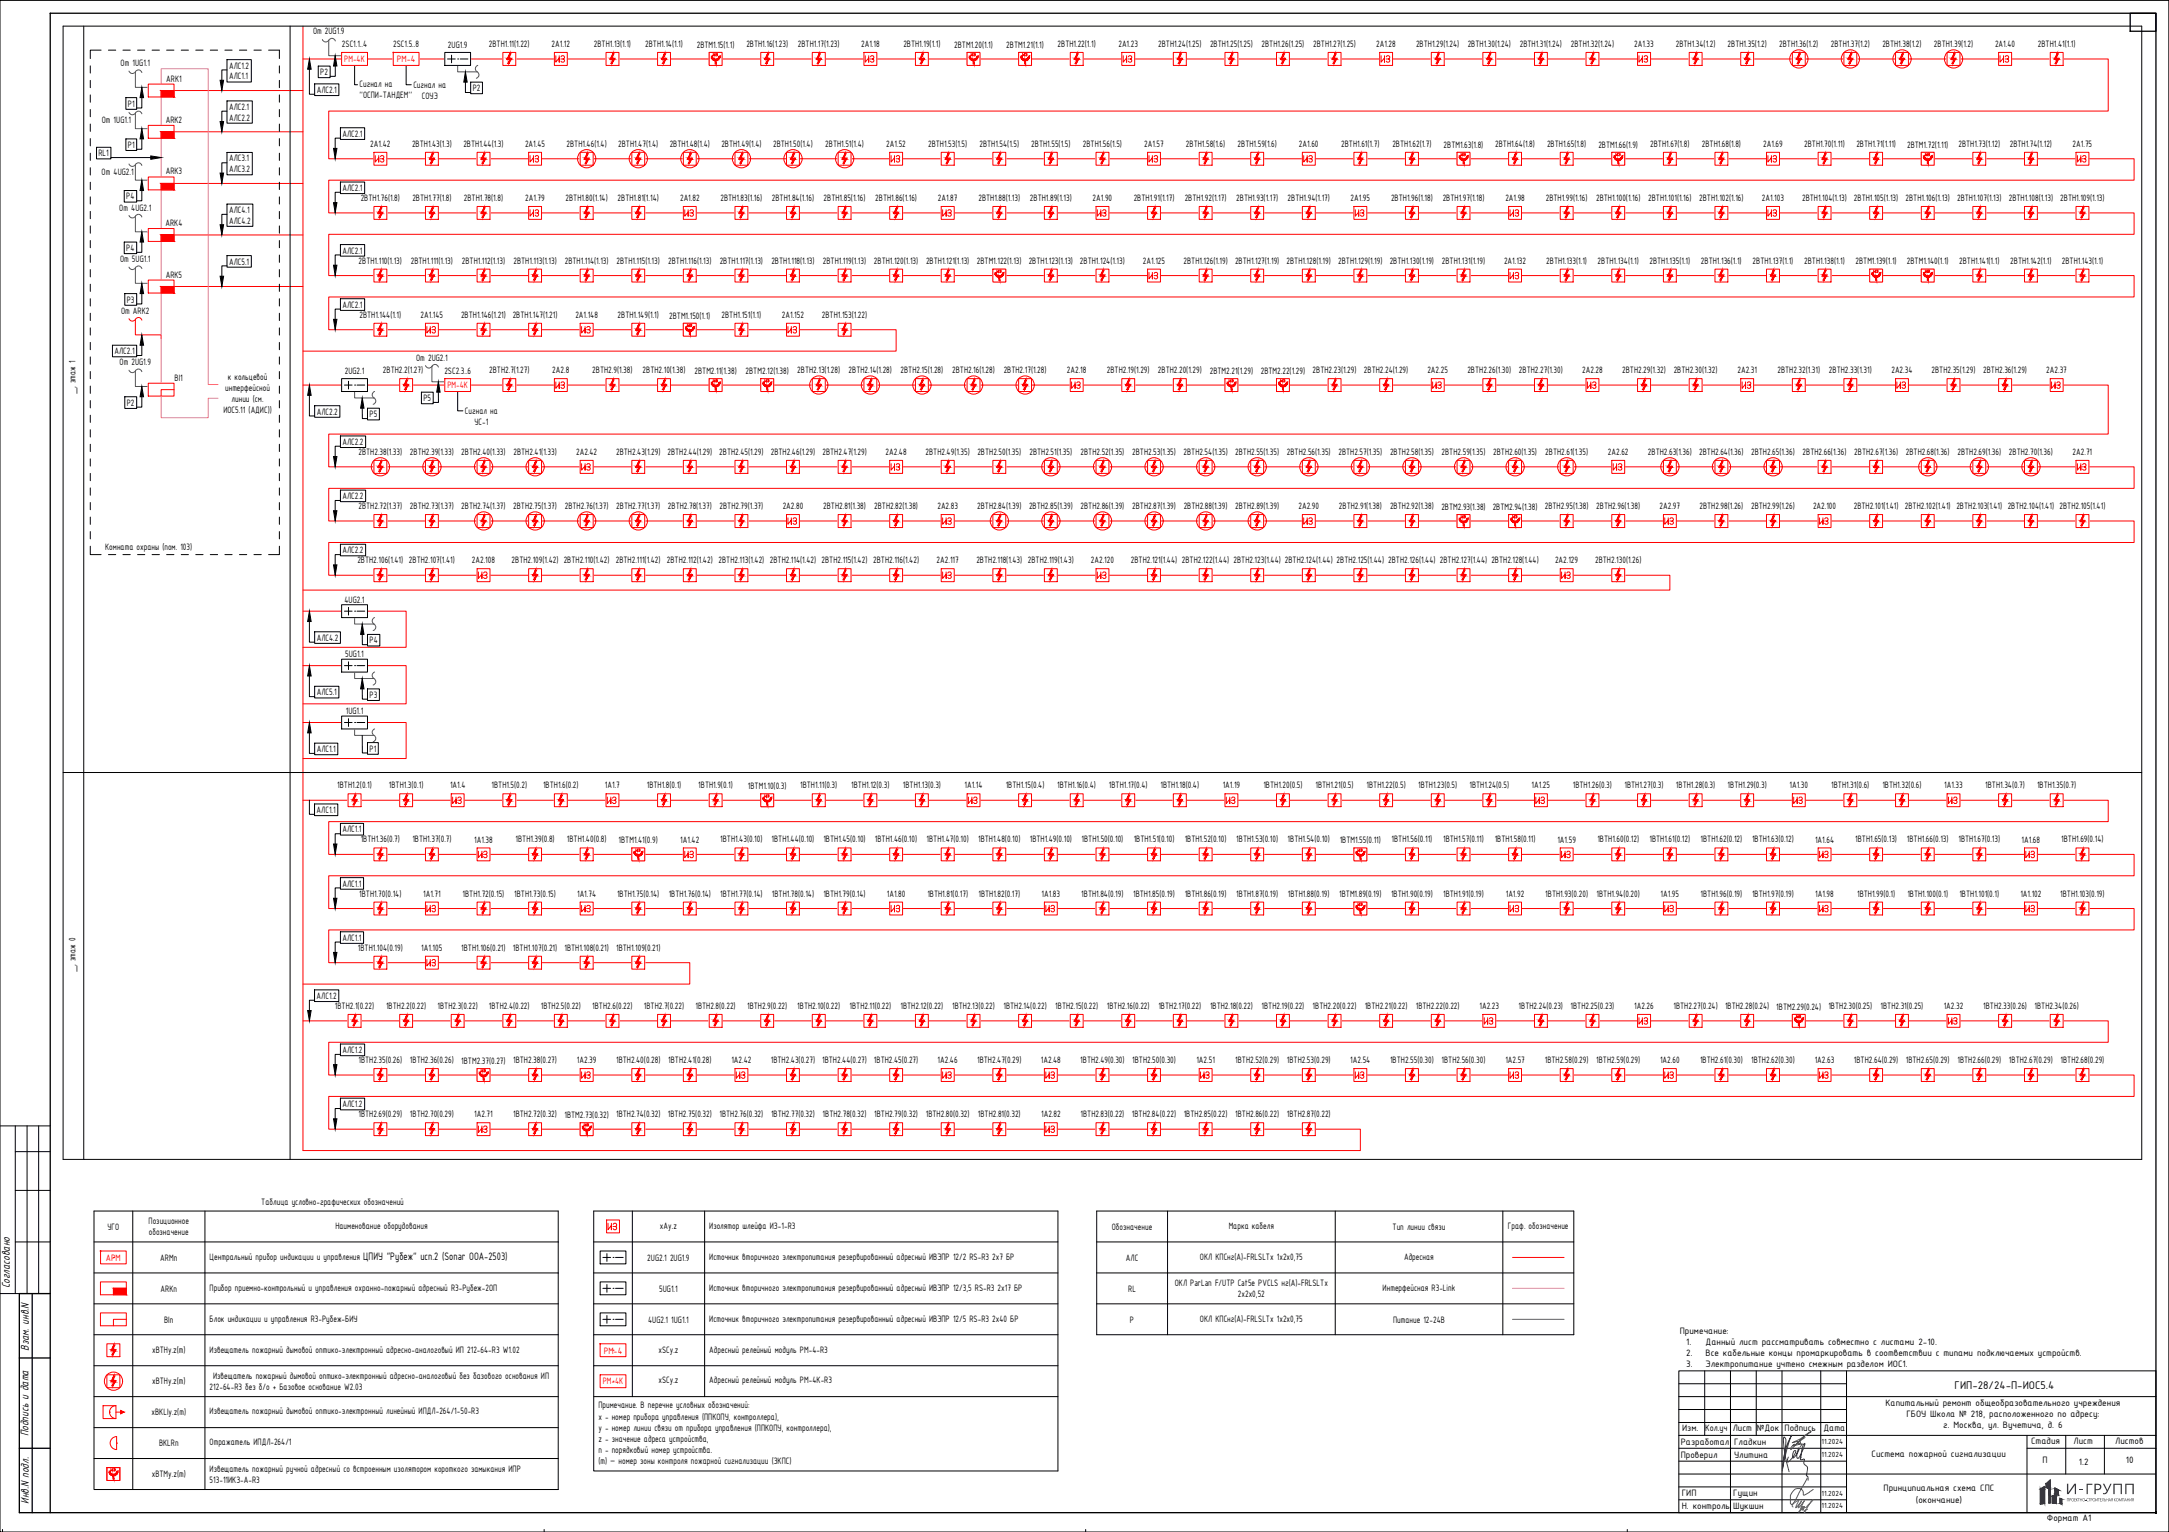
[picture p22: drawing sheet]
<svg xmlns="http://www.w3.org/2000/svg" width="841mm" height="594mm" viewBox="0 0 841 594" stroke-linecap="round" stroke-linejoin="round" font-family="sans-serif">
<defs><g id="words">
<g font-size="6.2" fill="#f00">
<text x="164.4" y="130.5">ИЗ</text>
<text x="224.4" y="130.5">ИЗ</text>
<text x="304.4" y="130.5">ИЗ</text>
</g>
<g font-size="5.7" fill="#f00">
<text x="214.1" y="25.4">ИЗ</text>
<text x="334.4" y="25.4">ИЗ</text>
<text x="434.3" y="25.4">ИЗ</text>
<text x="534.5" y="25.4">ИЗ</text>
<text x="634.3" y="25.4">ИЗ</text>
<text x="774.3" y="25.4">ИЗ</text>
<text x="144.3" y="64.2">ИЗ</text>
<text x="204.3" y="64.2">ИЗ</text>
<text x="344.3" y="64.2">ИЗ</text>
<text x="444.1" y="64.2">ИЗ</text>
<text x="504.1" y="64.2">ИЗ</text>
<text x="684.4" y="64.2">ИЗ</text>
<text x="804.3" y="64.2">ИЗ</text>
<text x="204.3" y="85">ИЗ</text>
<text x="264.2" y="85">ИЗ</text>
<text x="364.4" y="85">ИЗ</text>
<text x="424.4" y="85">ИЗ</text>
<text x="524.2" y="85">ИЗ</text>
<text x="584.2" y="85">ИЗ</text>
<text x="684.4" y="85">ИЗ</text>
<text x="444.1" y="109.4">ИЗ</text>
<text x="584.2" y="109.4">ИЗ</text>
<text x="214.1" y="151.7">ИЗ</text>
<text x="414.2" y="151.7">ИЗ</text>
<text x="554.2" y="151.7">ИЗ</text>
<text x="614.2" y="151.7">ИЗ</text>
<text x="674.2" y="151.7">ИЗ</text>
<text x="734.1" y="151.7">ИЗ</text>
<text x="794.1" y="151.7">ИЗ</text>
<text x="224.4" y="183.4">ИЗ</text>
<text x="344.3" y="183.4">ИЗ</text>
<text x="624.4" y="183.4">ИЗ</text>
<text x="804.3" y="183.4">ИЗ</text>
<text x="304.4" y="204.6">ИЗ</text>
<text x="364.4" y="204.6">ИЗ</text>
<text x="504.1" y="204.6">ИЗ</text>
<text x="644.2" y="204.6">ИЗ</text>
<text x="704.1" y="204.6">ИЗ</text>
<text x="184.1" y="225.4">ИЗ</text>
<text x="364.4" y="225.4">ИЗ</text>
<text x="424.4" y="225.4">ИЗ</text>
<text x="604.3" y="225.4">ИЗ</text>
<text x="174.3" y="312.9">ИЗ</text>
<text x="234.2" y="312.9">ИЗ</text>
<text x="374.3" y="312.9">ИЗ</text>
<text x="474.1" y="312.9">ИЗ</text>
<text x="594.4" y="312.9">ИЗ</text>
<text x="694.3" y="312.9">ИЗ</text>
<text x="754.2" y="312.9">ИЗ</text>
<text x="184.1" y="333.7">ИЗ</text>
<text x="264.2" y="333.7">ИЗ</text>
<text x="604.3" y="333.7">ИЗ</text>
<text x="704.1" y="333.7">ИЗ</text>
<text x="784.2" y="333.7">ИЗ</text>
<text x="164.4" y="354.9">ИЗ</text>
<text x="224.4" y="354.9">ИЗ</text>
<text x="344.3" y="354.9">ИЗ</text>
<text x="404.3" y="354.9">ИЗ</text>
<text x="584.2" y="354.9">ИЗ</text>
<text x="644.2" y="354.9">ИЗ</text>
<text x="704.1" y="354.9">ИЗ</text>
<text x="784.2" y="354.9">ИЗ</text>
<text x="164.4" y="375.7">ИЗ</text>
<text x="574.3" y="398.3">ИЗ</text>
<text x="634.3" y="398.3">ИЗ</text>
<text x="754.2" y="398.3">ИЗ</text>
<text x="224.4" y="419.5">ИЗ</text>
<text x="284.3" y="419.5">ИЗ</text>
<text x="364.4" y="419.5">ИЗ</text>
<text x="404.3" y="419.5">ИЗ</text>
<text x="464.3" y="419.5">ИЗ</text>
<text x="524.2" y="419.5">ИЗ</text>
<text x="584.2" y="419.5">ИЗ</text>
<text x="644.2" y="419.5">ИЗ</text>
<text x="704.1" y="419.5">ИЗ</text>
<text x="184.1" y="440.3">ИЗ</text>
<text x="404.3" y="440.3">ИЗ</text>
<text x="234.6" y="478">ИЗ</text>
</g>
<text font-size="5.6" fill="#193153" x="808.5" y="579.4">ГРУПП</text>
<g font-size="4.8">
<text x="3.9" y="499.6" transform="rotate(-90 3.9 499.6)">Согласовано</text>
<text x="11.1" y="523.8" transform="rotate(-90 11.1 523.8)">Взам. инв.N</text>
<text x="11" y="556.9" transform="rotate(-90 11 556.9)">Подпись и дата</text>
<text x="11.1" y="583" transform="rotate(-90 11.1 583)">Инв.N подл.</text>
</g>
<text font-size="4.7" x="757.9" y="538.5">ГИП-28/24-П-ИОС5.4</text>
<text font-size="4.5" x="140.8" y="488.8">ЦПИУ &quot;Рубеж&quot; исп.2 (Sonar ООА-2503)</text>
<g font-size="4" fill="#f00">
<text x="275.2" y="22.9">ИЗ</text>
<text x="375.4" y="22.9">ИЗ</text>
<text x="395.5" y="22.9">ИЗ</text>
<text x="565.1" y="61.7">ИЗ</text>
<text x="625.5" y="61.7">ИЗ</text>
<text x="745.4" y="61.7">ИЗ</text>
<text x="385.2" y="106.9">ИЗ</text>
<text x="725.3" y="106.9">ИЗ</text>
<text x="745.4" y="106.9">ИЗ</text>
<text x="265.3" y="128.1">ИЗ</text>
<text x="565.1" y="202.1">ИЗ</text>
<text x="585.3" y="202.1">ИЗ</text>
<text x="295.3" y="310.4">ИЗ</text>
<text x="525.3" y="352.4">ИЗ</text>
<text x="185.2" y="417">ИЗ</text>
<text x="41.6" y="571.9">ИЗ</text>
</g>
<g font-size="3.9">
<text x="121.4" y="13.3">От 2UG1.9</text>
<text x="132.6" y="18.4">2SC1.1..4</text>
<text x="152.5" y="18.3">2SC1.5..8</text>
<text x="173.7" y="18.4">2UG1.9</text>
<text x="189.6" y="18.2">2BTH1.11(1.22)</text>
<text x="213.9" y="18.3">2A1.12</text>
<text x="230.3" y="18.2">2BTH1.13(1.1)</text>
<text x="250.2" y="18.2">2BTH1.14(1.1)</text>
<text x="270.2" y="18.6">2BTM1.15(1.1)</text>
<text x="289.4" y="18.2">2BTH1.16(1.23)</text>
<text x="309.4" y="18.2">2BTH1.17(1.23)</text>
<text x="333.9" y="18.3">2A1.18</text>
<text x="350.3" y="18.2">2BTH1.19(1.1)</text>
<text x="370" y="18.6">2BTM1.20(1.1)</text>
<text x="390.2" y="18.6">2BTM1.21(1.1)</text>
<text x="410.1" y="18.2">2BTH1.22(1.1)</text>
<text x="433.7" y="18.3">2A1.23</text>
<text x="449.1" y="18.2">2BTH1.24(1.25)</text>
<text x="469.2" y="18.2">2BTH1.25(1.25)</text>
<text x="489.2" y="18.2">2BTH1.26(1.25)</text>
<text x="509.2" y="18.2">2BTH1.27(1.25)</text>
<text x="533.7" y="18.3">2A1.28</text>
<text x="549.1" y="18.2">2BTH1.29(1.24)</text>
<text x="569.1" y="18.2">2BTH1.30(1.24)</text>
<text x="589.3" y="18.2">2BTH1.31(1.24)</text>
<text x="609.1" y="18.2">2BTH1.32(1.24)</text>
<text x="633.7" y="18.3">2A1.33</text>
<text x="649.8" y="18.2">2BTH1.34(1.2)</text>
<text x="669.9" y="18.2">2BTH1.35(1.2)</text>
<text x="689.9" y="18.2">2BTH1.36(1.2)</text>
<text x="709.9" y="18.2">2BTH1.37(1.2)</text>
<text x="729.9" y="18.2">2BTH1.38(1.2)</text>
<text x="749.9" y="18.2">2BTH1.39(1.2)</text>
<text x="773.6" y="18.3">2A1.40</text>
<text x="790.2" y="18.2">2BTH1.41(1.1)</text>
<text x="46.8" y="25.6">От 1UG1.1</text>
<text x="88.8" y="26.6">АЛС1.2</text>
<text x="124.2" y="29.1">P2</text>
<text x="64.5" y="31.6">ARK1</text>
<text x="88.8" y="30.8">АЛС1.1</text>
<text x="139.4" y="33.9">Сигнал на</text>
<text x="160.3" y="34.1">Сигнал на</text>
<text x="183.3" y="35.4">P2</text>
<text x="49.6" y="41.4">P1</text>
<text x="122.8" y="36">АЛС2.1</text>
<text x="139.4" y="38.1">''ОСПИ-ТАНДЕМ''</text>
<text x="163.6" y="38.3">СОУЭ</text>
<text x="39.5" y="47.9">От 1UG1.1</text>
<text x="64.3" y="47.6">ARK2</text>
<text x="88.8" y="42.6">АЛС2.1</text>
<text x="88.8" y="46.8">АЛС2.2</text>
<text x="132.8" y="53.1">АЛС2.1</text>
<text x="49.6" y="57.4">P1</text>
<text x="143.6" y="57">2A1.42</text>
<text x="159.8" y="56.9">2BTH1.43(1.3)</text>
<text x="179.7" y="56.9">2BTH1.44(1.3)</text>
<text x="203.6" y="57">2A1.45</text>
<text x="219.7" y="56.9">2BTH1.46(1.4)</text>
<text x="239.7" y="56.9">2BTH1.47(1.4)</text>
<text x="259.7" y="56.9">2BTH1.48(1.4)</text>
<text x="279.7" y="56.9">2BTH1.49(1.4)</text>
<text x="299.8" y="56.9">2BTH1.50(1.4)</text>
<text x="320" y="56.9">2BTH1.51(1.4)</text>
<text x="343.7" y="57">2A1.52</text>
<text x="359.9" y="56.9">2BTH1.53(1.5)</text>
<text x="379.8" y="56.9">2BTH1.54(1.5)</text>
<text x="399.9" y="56.9">2BTH1.55(1.5)</text>
<text x="419.9" y="56.9">2BTH1.56(1.5)</text>
<text x="443.7" y="57">2A1.57</text>
<text x="459.9" y="56.9">2BTH1.58(1.6)</text>
<text x="479.9" y="56.9">2BTH1.59(1.6)</text>
<text x="503.7" y="57">2A1.60</text>
<text x="520.1" y="56.9">2BTH1.61(1.7)</text>
<text x="539.9" y="56.9">2BTH1.62(1.7)</text>
<text x="559.8" y="57.2">2BTM1.63(1.8)</text>
<text x="579.8" y="56.9">2BTH1.64(1.8)</text>
<text x="599.9" y="56.9">2BTH1.65(1.8)</text>
<text x="619.8" y="57.2">2BTM1.66(1.9)</text>
<text x="639.9" y="56.9">2BTH1.67(1.8)</text>
<text x="659.9" y="56.9">2BTH1.68(1.8)</text>
<text x="683.7" y="57">2A1.69</text>
<text x="699.6" y="56.9">2BTH1.70(1.11)</text>
<text x="719.8" y="56.9">2BTH1.71(1.11)</text>
<text x="739.5" y="57.2">2BTM1.72(1.11)</text>
<text x="759.4" y="56.9">2BTH1.73(1.12)</text>
<text x="779.3" y="56.9">2BTH1.74(1.12)</text>
<text x="803.7" y="57">2A1.75</text>
<text x="38.2" y="60.6">RL1</text>
<text x="88.8" y="62.6">АЛС3.1</text>
<text x="39.4" y="67.9">От 4UG2.1</text>
<text x="64.3" y="67.6">ARK3</text>
<text x="88.8" y="66.8">АЛС3.2</text>
<text x="49" y="77.4">P4</text>
<text x="132.8" y="74.1">АЛС2.1</text>
<text x="139.9" y="77.9">2BTH1.76(1.8)</text>
<text x="159.9" y="77.9">2BTH1.77(1.8)</text>
<text x="179.9" y="77.9">2BTH1.78(1.8)</text>
<text x="203.7" y="78">2A1.79</text>
<text x="219.3" y="77.9">2BTH1.80(1.14)</text>
<text x="239.5" y="77.9">2BTH1.81(1.14)</text>
<text x="263.7" y="78">2A1.82</text>
<text x="279.4" y="77.9">2BTH1.83(1.16)</text>
<text x="299.3" y="77.9">2BTH1.84(1.16)</text>
<text x="319.4" y="77.9">2BTH1.85(1.16)</text>
<text x="339.4" y="77.9">2BTH1.86(1.16)</text>
<text x="363.7" y="78">2A1.87</text>
<text x="379.4" y="77.9">2BTH1.88(1.13)</text>
<text x="399.4" y="77.9">2BTH1.89(1.13)</text>
<text x="423.7" y="78">2A1.90</text>
<text x="439.6" y="77.9">2BTH1.91(1.17)</text>
<text x="459.4" y="77.9">2BTH1.92(1.17)</text>
<text x="479.4" y="77.9">2BTH1.93(1.17)</text>
<text x="499.3" y="77.9">2BTH1.94(1.17)</text>
<text x="523.7" y="78">2A1.95</text>
<text x="539.4" y="77.9">2BTH1.96(1.18)</text>
<text x="559.4" y="77.9">2BTH1.97(1.18)</text>
<text x="583.7" y="78">2A1.98</text>
<text x="599.4" y="77.9">2BTH1.99(1.16)</text>
<text x="618.9" y="77.9">2BTH1.100(1.16)</text>
<text x="639.1" y="77.9">2BTH1.101(1.16)</text>
<text x="658.9" y="77.9">2BTH1.102(1.16)</text>
<text x="683.2" y="78">2A1.103</text>
<text x="698.8" y="77.9">2BTH1.104(1.13) 2BTH1.105(1.13)</text>
<text x="738.9" y="77.9">2BTH1.106(1.13)</text>
<text x="758.9" y="77.9">2BTH1.107(1.13)</text>
<text x="778.9" y="77.9">2BTH1.108(1.13)</text>
<text x="798.9" y="77.9">2BTH1.109(1.13)</text>
<text x="46.3" y="81.6">От 4UG2.1</text>
<text x="88.8" y="82.6">АЛС4.1</text>
<text x="64.2" y="87.6">ARK4</text>
<text x="88.8" y="86.8">АЛС4.2</text>
<text x="46.6" y="101.6">От 5UG1.1</text>
<text x="49" y="97.4">P4</text>
<text x="132.8" y="98.4">АЛС2.1</text>
<text x="64.3" y="107.6">ARK5</text>
<text x="88.8" y="102.6">АЛС5.1</text>
<text x="139.1" y="102.2">2BTH1.110(1.13)</text>
<text x="159.3" y="102.2">2BTH1.111(1.13)</text>
<text x="179.1" y="102.2">2BTH1.112(1.13)</text>
<text x="199.1" y="102.2">2BTH1.113(1.13)</text>
<text x="219" y="102.2">2BTH1.114(1.13)</text>
<text x="239.1" y="102.2">2BTH1.115(1.13)</text>
<text x="259.1" y="102.2">2BTH1.116(1.13)</text>
<text x="279.1" y="102.2">2BTH1.117(1.13)</text>
<text x="299.1" y="102.2">2BTH1.118(1.13)</text>
<text x="319.1" y="102.2">2BTH1.119(1.13)</text>
<text x="338.9" y="102.2">2BTH1.120(1.13)</text>
<text x="359.1" y="102.2">2BTH1.121(1.13)</text>
<text x="378.8" y="102.5">2BTM1.122(1.13)</text>
<text x="398.9" y="102.2">2BTH1.123(1.13) 2BTH1.124(1.13)</text>
<text x="443.2" y="102.2">2A1.125</text>
<text x="458.9" y="102.2">2BTH1.126(1.19)</text>
<text x="478.9" y="102.2">2BTH1.127(1.19)</text>
<text x="498.9" y="102.2">2BTH1.128(1.19)</text>
<text x="518.9" y="102.2">2BTH1.129(1.19)</text>
<text x="538.9" y="102.2">2BTH1.130(1.19)</text>
<text x="559.1" y="102.2">2BTH1.131(1.19)</text>
<text x="583.2" y="102.2">2A1.132</text>
<text x="599.6" y="102.2">2BTH1.133(1.1)</text>
<text x="619.5" y="102.2">2BTH1.134(1.1)</text>
<text x="639.6" y="102.2">2BTH1.135(1.1)</text>
<text x="659.6" y="102.2">2BTH1.136(1.1)</text>
<text x="679.6" y="102.2">2BTH1.137(1.1)</text>
<text x="699.6" y="102.2">2BTH1.138(1.1)</text>
<text x="719.5" y="102.5">2BTM1.139(1.1)</text>
<text x="739.4" y="102.5">2BTM1.140(1.1)</text>
<text x="759.7" y="102.2">2BTH1.141(1.1)</text>
<text x="779.5" y="102.2">2BTH1.142(1.1)</text>
<text x="799.5" y="102.2">2BTH1.143(1.1)</text>
<text x="49.2" y="117.4">P3</text>
<text x="132.8" y="119.4">АЛС2.1</text>
<text x="47" y="121.6">От ARK2</text>
<text x="139.4" y="123.2">2BTH1.144(1.1)</text>
<text x="163.1" y="123.2">2A1.145</text>
<text x="178.8" y="123.2">2BTH1.146(1.21) 2BTH1.147(1.21)</text>
<text x="223.1" y="123.2">2A1.148</text>
<text x="239.5" y="123.2">2BTH1.149(1.1)</text>
<text x="259.5" y="123.5">2BTM1.150(1.1)</text>
<text x="279.8" y="123.2">2BTH1.151(1.1)</text>
<text x="303.2" y="123.2">2A1.152</text>
<text x="318.7" y="123.2">2BTH1.153(1.22)</text>
<text x="44.4" y="137.4">АЛС2.1</text>
<text x="46.4" y="141.6">От 2UG1.9</text>
<text x="161.4" y="139.8">От 2UG2.1</text>
<text x="67.7" y="147.6">BI1</text>
<text x="88.3" y="147.3">к кольцевой</text>
<text x="133.7" y="144.9">2UG2.1</text>
<text x="148.5" y="144.7">2BTH2.2(1.27)</text>
<text x="172.3" y="144.8">2SC2.3..6</text>
<text x="189.7" y="144.7">2BTH2.7(1.27)</text>
<text x="214.2" y="144.8">2A2.8</text>
<text x="229.7" y="144.7">2BTH2.9(1.38)</text>
<text x="249.2" y="144.7">2BTH2.10(1.38)</text>
<text x="269.3" y="145">2BTM2.11(1.38)</text>
<text x="289.1" y="145">2BTM2.12(1.38)</text>
<text x="309.2" y="144.7">2BTH2.13(1.28)</text>
<text x="329.1" y="144.7">2BTH2.14(1.28)</text>
<text x="349.2" y="144.7">2BTH2.15(1.28)</text>
<text x="369.2" y="144.7">2BTH2.16(1.28)</text>
<text x="389.2" y="144.7">2BTH2.17(1.28)</text>
<text x="413.7" y="144.8">2A2.18</text>
<text x="429.2" y="144.7">2BTH2.19(1.29)</text>
<text x="449" y="144.7">2BTH2.20(1.29)</text>
<text x="469.1" y="145">2BTM2.21(1.29)</text>
<text x="488.9" y="145">2BTM2.22(1.29)</text>
<text x="509" y="144.7">2BTH2.23(1.29)</text>
<text x="528.9" y="144.7">2BTH2.24(1.29)</text>
<text x="553.5" y="144.8">2A2.25</text>
<text x="569" y="144.7">2BTH2.26(1.30)</text>
<text x="589" y="144.7">2BTH2.27(1.30)</text>
<text x="613.5" y="144.8">2A2.28</text>
<text x="629" y="144.7">2BTH2.29(1.32)</text>
<text x="649" y="144.7">2BTH2.30(1.32)</text>
<text x="673.7" y="144.8">2A2.31</text>
<text x="689.2" y="144.7">2BTH2.32(1.31)</text>
<text x="709.2" y="144.7">2BTH2.33(1.31)</text>
<text x="733.4" y="144.8">2A2.34</text>
<text x="749" y="144.7">2BTH2.35(1.29)</text>
<text x="769" y="144.7">2BTH2.36(1.29)</text>
<text x="793.5" y="144.8">2A2.37</text>
<text x="29.3" y="152.2" transform="rotate(-90 29.3 152.2)">_, этаж 1</text>
<text x="87.3" y="151.5">интерфейсной</text>
<text x="89.8" y="155.9">линии (см.</text>
<text x="164.2" y="155.5">P5</text>
<text x="49.2" y="157.4">P2</text>
<text x="86.6" y="160.3">ИОС5.11 (АДИС))</text>
<text x="122.8" y="160.8">АЛС2.2</text>
<text x="143.3" y="161.8">P5</text>
<text x="180.3" y="160.6">Сигнал на</text>
<text x="184" y="164.7">УС-1</text>
<text x="132.8" y="172.6">АЛС2.2</text>
<text x="139" y="176.4">2BTH2.38(1.33)</text>
<text x="159" y="176.4">2BTH2.39(1.33)</text>
<text x="178.9" y="176.4">2BTH2.40(1.33)</text>
<text x="199.1" y="176.4">2BTH2.41(1.33)</text>
<text x="223.4" y="176.5">2A2.42</text>
<text x="238.9" y="176.4">2BTH2.43(1.29) 2BTH2.44(1.29) 2BTH2.45(1.29)</text>
<text x="298.9" y="176.4">2BTH2.46(1.29)</text>
<text x="318.9" y="176.4">2BTH2.47(1.29)</text>
<text x="343.4" y="176.5">2A2.48</text>
<text x="358.9" y="176.4">2BTH2.49(1.35)</text>
<text x="379" y="176.4">2BTH2.50(1.35)</text>
<text x="399.2" y="176.4">2BTH2.51(1.35)</text>
<text x="419" y="176.4">2BTH2.52(1.35)</text>
<text x="439" y="176.4">2BTH2.53(1.35)</text>
<text x="458.9" y="176.4">2BTH2.54(1.35)</text>
<text x="479" y="176.4">2BTH2.55(1.35)</text>
<text x="499" y="176.4">2BTH2.56(1.35)</text>
<text x="519" y="176.4">2BTH2.57(1.35)</text>
<text x="539" y="176.4">2BTH2.58(1.35)</text>
<text x="559" y="176.4">2BTH2.59(1.35)</text>
<text x="579" y="176.4">2BTH2.60(1.35)</text>
<text x="599.2" y="176.4">2BTH2.61(1.35)</text>
<text x="623.5" y="176.5">2A2.62</text>
<text x="639" y="176.4">2BTH2.63(1.36)</text>
<text x="658.9" y="176.4">2BTH2.64(1.36)</text>
<text x="679" y="176.4">2BTH2.65(1.36)</text>
<text x="699" y="176.4">2BTH2.66(1.36)</text>
<text x="719" y="176.4">2BTH2.67(1.36)</text>
<text x="739" y="176.4">2BTH2.68(1.36)</text>
<text x="759" y="176.4">2BTH2.69(1.36)</text>
<text x="779" y="176.4">2BTH2.70(1.36)</text>
<text x="803.7" y="176.5">2A2.71</text>
<text x="132.8" y="193.6">АЛС2.2</text>
<text x="139" y="197.4">2BTH2.72(1.37)</text>
<text x="159" y="197.4">2BTH2.73(1.37)</text>
<text x="178.9" y="197.4">2BTH2.74(1.37)</text>
<text x="199" y="197.4">2BTH2.75(1.37)</text>
<text x="219" y="197.4">2BTH2.76(1.37)</text>
<text x="239" y="197.4">2BTH2.77(1.37)</text>
<text x="259" y="197.4">2BTH2.78(1.37)</text>
<text x="279" y="197.4">2BTH2.79(1.37)</text>
<text x="303.5" y="197.5">2A2.80</text>
<text x="319.2" y="197.4">2BTH2.81(1.38)</text>
<text x="339" y="197.4">2BTH2.82(1.38)</text>
<text x="363.5" y="197.5">2A2.83</text>
<text x="378.9" y="197.4">2BTH2.84(1.39)</text>
<text x="399" y="197.4">2BTH2.85(1.39)</text>
<text x="419" y="197.4">2BTH2.86(1.39)</text>
<text x="439" y="197.4">2BTH2.87(1.39)</text>
<text x="459" y="197.4">2BTH2.88(1.39)</text>
<text x="479" y="197.4">2BTH2.89(1.39)</text>
<text x="503.5" y="197.5">2A2.90</text>
<text x="519.2" y="197.4">2BTH2.91(1.38)</text>
<text x="539" y="197.4">2BTH2.92(1.38)</text>
<text x="558.9" y="197.7">2BTM2.93(1.38) 2BTM2.94(1.38)</text>
<text x="599" y="197.4">2BTH2.95(1.38)</text>
<text x="619" y="197.4">2BTH2.96(1.38)</text>
<text x="643.5" y="197.5">2A2.97</text>
<text x="659" y="197.4">2BTH2.98(1.26)</text>
<text x="679" y="197.4">2BTH2.99(1.26)</text>
<text x="703" y="197.5">2A2.100</text>
<text x="718.8" y="197.4">2BTH2.101(1.41) 2BTH2.102(1.41) 2BTH2.103(1.41) 2BTH2.104(1.41) 2BTH2.105(1.41)</text>
<text x="40.8" y="213.5">Комната охраны (пом. 103)</text>
<text x="132.8" y="214.6">АЛС2.2</text>
<text x="138.6" y="218.4">2BTH2.106(1.41) 2BTH2.107(1.41)</text>
<text x="183" y="218.5">2A2.108</text>
<text x="198.4" y="218.4">2BTH2.109(1.42) 2BTH2.110(1.42) 2BTH2.111(1.42) 2BTH2.112(1.42) 2BTH2.113(1.42) 2BTH2.114(1.42) 2BTH2.115(1.42) 2BTH2.116(1.42)</text>
<text x="363.2" y="218.5">2A2.117</text>
<text x="378.6" y="218.4">2BTH2.118(1.43) 2BTH2.119(1.43)</text>
<text x="423" y="218.5">2A2.120</text>
<text x="438.5" y="218.4">2BTH2.121(1.44) 2BTH2.122(1.44) 2BTH2.123(1.44) 2BTH2.124(1.44) 2BTH2.125(1.44) 2BTH2.126(1.44) 2BTH2.127(1.44) 2BTH2.128(1.44)</text>
<text x="603" y="218.5">2A2.129</text>
<text x="618.5" y="218.4">2BTH2.130(1.26)</text>
<text x="133.6" y="233.8">4UG2.1</text>
<text x="122.8" y="248.5">АЛС4.2</text>
<text x="143.3" y="249.5">P4</text>
<text x="133.9" y="254.9">5UG1.1</text>
<text x="122.8" y="269.6">АЛС5.1</text>
<text x="143.3" y="270.7">P3</text>
<text x="134.1" y="277">1UG1.1</text>
<text x="122.8" y="291.7">АЛС1.1</text>
<text x="143.3" y="291.5">P1</text>
<text x="130.8" y="305.7">1BTH1.2(0.1)</text>
<text x="150.8" y="305.7">1BTH1.3(0.1)</text>
<text x="174.5" y="305.7">1A1.4</text>
<text x="190.6" y="305.7">1BTH1.5(0.2)</text>
<text x="210.6" y="305.7">1BTH1.6(0.2)</text>
<text x="234.6" y="305.7">1A1.7</text>
<text x="250.8" y="305.7">1BTH1.8(0.1)</text>
<text x="270.8" y="305.7">1BTH1.9(0.1)</text>
<text x="290" y="306">1BTM1.10(0.3)</text>
<text x="310.3" y="305.7">1BTH1.11(0.3)</text>
<text x="330.1" y="305.7">1BTH1.12(0.3)</text>
<text x="350.1" y="305.7">1BTH1.13(0.3)</text>
<text x="374" y="305.7">1A1.14</text>
<text x="390" y="305.7">1BTH1.15(0.4)</text>
<text x="410" y="305.7">1BTH1.16(0.4)</text>
<text x="430" y="305.7">1BTH1.17(0.4)</text>
<text x="450" y="305.7">1BTH1.18(0.4)</text>
<text x="474.1" y="305.7">1A1.19</text>
<text x="489.9" y="305.7">1BTH1.20(0.5)</text>
<text x="510.1" y="305.7">1BTH1.21(0.5)</text>
<text x="529.9" y="305.7">1BTH1.22(0.5)</text>
<text x="549.9" y="305.7">1BTH1.23(0.5)</text>
<text x="569.8" y="305.7">1BTH1.24(0.5)</text>
<text x="593.9" y="305.7">1A1.25</text>
<text x="609.9" y="305.7">1BTH1.26(0.3)</text>
<text x="629.9" y="305.7">1BTH1.27(0.3)</text>
<text x="649.9" y="305.7">1BTH1.28(0.3)</text>
<text x="669.9" y="305.7">1BTH1.29(0.3)</text>
<text x="693.9" y="305.7">1A1.30</text>
<text x="710.1" y="305.7">1BTH1.31(0.6)</text>
<text x="729.9" y="305.7">1BTH1.32(0.6)</text>
<text x="753.9" y="305.7">1A1.33</text>
<text x="769.8" y="305.7">1BTH1.34(0.7)</text>
<text x="789.9" y="305.7">1BTH1.35(0.7)</text>
<text x="122.8" y="315.3">АЛС1.1</text>
<text x="132.8" y="322.8">АЛС1.1</text>
<text x="139.9" y="326.7">1BTH1.36(0.7)</text>
<text x="159.9" y="326.7">1BTH1.37(0.7)</text>
<text x="183.9" y="326.7">1A1.38</text>
<text x="199.9" y="326.7">1BTH1.39(0.8)</text>
<text x="219.8" y="326.7">1BTH1.40(0.8)</text>
<text x="239.9" y="327">1BTM1.41(0.9)</text>
<text x="263.8" y="326.7">1A1.42</text>
<text x="279.3" y="326.7">1BTH1.43(0.10)</text>
<text x="299.2" y="326.7">1BTH1.44(0.10)</text>
<text x="319.3" y="326.7">1BTH1.45(0.10)</text>
<text x="339.3" y="326.7">1BTH1.46(0.10)</text>
<text x="359.3" y="326.7">1BTH1.47(0.10)</text>
<text x="379.3" y="326.7">1BTH1.48(0.10)</text>
<text x="399.3" y="326.7">1BTH1.49(0.10)</text>
<text x="419.4" y="326.7">1BTH1.50(0.10)</text>
<text x="439.6" y="326.7">1BTH1.51(0.10)</text>
<text x="459.4" y="326.7">1BTH1.52(0.10)</text>
<text x="479.4" y="326.7">1BTH1.53(0.10)</text>
<text x="499.3" y="326.7">1BTH1.54(0.10)</text>
<text x="519.5" y="327">1BTM1.55(0.11)</text>
<text x="539.6" y="326.7">1BTH1.56(0.11)</text>
<text x="559.6" y="326.7">1BTH1.57(0.11)</text>
<text x="579.6" y="326.7">1BTH1.58(0.11)</text>
<text x="603.9" y="326.7">1A1.59</text>
<text x="619.4" y="326.7">1BTH1.60(0.12)</text>
<text x="639.6" y="326.7">1BTH1.61(0.12)</text>
<text x="659.4" y="326.7">1BTH1.62(0.12)</text>
<text x="679.4" y="326.7">1BTH1.63(0.12)</text>
<text x="703.8" y="326.7">1A1.64</text>
<text x="719.4" y="326.7">1BTH1.65(0.13)</text>
<text x="739.4" y="326.7">1BTH1.66(0.13)</text>
<text x="759.4" y="326.7">1BTH1.67(0.13)</text>
<text x="783.9" y="326.7">1A1.68</text>
<text x="799.3" y="326.7">1BTH1.69(0.14)</text>
<text x="132.8" y="343.8">АЛС1.1</text>
<text x="139.3" y="347.7">1BTH1.70(0.14)</text>
<text x="164.1" y="347.7">1A1.71</text>
<text x="179.4" y="347.7">1BTH1.72(0.15)</text>
<text x="199.4" y="347.7">1BTH1.73(0.15)</text>
<text x="223.8" y="347.7">1A1.74</text>
<text x="239.3" y="347.7">1BTH1.75(0.14)</text>
<text x="259.3" y="347.7">1BTH1.76(0.14)</text>
<text x="279.3" y="347.7">1BTH1.77(0.14)</text>
<text x="299.3" y="347.7">1BTH1.78(0.14)</text>
<text x="319.3" y="347.7">1BTH1.79(0.14)</text>
<text x="343.9" y="347.7">1A1.80</text>
<text x="359.6" y="347.7">1BTH1.81(0.17)</text>
<text x="379.4" y="347.7">1BTH1.82(0.17)</text>
<text x="403.9" y="347.7">1A1.83</text>
<text x="419.3" y="347.7">1BTH1.84(0.19)</text>
<text x="439.4" y="347.7">1BTH1.85(0.19)</text>
<text x="459.4" y="347.7">1BTH1.86(0.19)</text>
<text x="479.4" y="347.7">1BTH1.87(0.19)</text>
<text x="499.4" y="347.7">1BTH1.88(0.19)</text>
<text x="519.3" y="348">1BTM1.89(0.19)</text>
<text x="539.4" y="347.7">1BTH1.90(0.19)</text>
<text x="559.6" y="347.7">1BTH1.91(0.19)</text>
<text x="583.9" y="347.7">1A1.92</text>
<text x="599.2" y="347.7">1BTH1.93(0.20)</text>
<text x="619.1" y="347.7">1BTH1.94(0.20)</text>
<text x="643.9" y="347.7">1A1.95</text>
<text x="659.4" y="347.7">1BTH1.96(0.19)</text>
<text x="679.4" y="347.7">1BTH1.97(0.19)</text>
<text x="703.9" y="347.7">1A1.98</text>
<text x="720.1" y="347.7">1BTH1.99(0.1)</text>
<text x="739.6" y="347.7">1BTH1.100(0.1)</text>
<text x="759.8" y="347.7">1BTH1.101(0.1)</text>
<text x="783.4" y="347.7">1A1.102</text>
<text x="798.9" y="347.7">1BTH1.103(0.19)</text>
<text x="132.8" y="364.8">АЛС1.1</text>
<text x="138.8" y="368.7">1BTH1.104(0.19)</text>
<text x="163.4" y="368.7">1A1.105</text>
<text x="178.9" y="368.7">1BTH1.106(0.21)</text>
<text x="198.9" y="368.7">1BTH1.107(0.21)</text>
<text x="218.9" y="368.7">1BTH1.108(0.21)</text>
<text x="238.9" y="368.7">1BTH1.109(0.21)</text>
<text x="29.3" y="376.4" transform="rotate(-90 29.3 376.4)">_, этаж 0</text>
<text x="122.8" y="387.4">АЛС1.2</text>
<text x="129.9" y="391.2">1BTH2.1(0.22)</text>
<text x="149.7" y="391.2">1BTH2.2(0.22)</text>
<text x="169.7" y="391.2">1BTH2.3(0.22)</text>
<text x="189.6" y="391.2">1BTH2.4(0.22)</text>
<text x="209.7" y="391.2">1BTH2.5(0.22)</text>
<text x="229.7" y="391.2">1BTH2.6(0.22)</text>
<text x="249.7" y="391.2">1BTH2.7(0.22)</text>
<text x="269.7" y="391.2">1BTH2.8(0.22)</text>
<text x="289.7" y="391.2">1BTH2.9(0.22)</text>
<text x="309.2" y="391.2">1BTH2.10(0.22)</text>
<text x="329.4" y="391.2">1BTH2.11(0.22)</text>
<text x="349.2" y="391.2">1BTH2.12(0.22)</text>
<text x="369.2" y="391.2">1BTH2.13(0.22)</text>
<text x="389.1" y="391.2">1BTH2.14(0.22)</text>
<text x="409.2" y="391.2">1BTH2.15(0.22)</text>
<text x="429.2" y="391.2">1BTH2.16(0.22)</text>
<text x="449.2" y="391.2">1BTH2.17(0.22)</text>
<text x="469.2" y="391.2">1BTH2.18(0.22)</text>
<text x="489.2" y="391.2">1BTH2.19(0.22)</text>
<text x="509" y="391.2">1BTH2.20(0.22)</text>
<text x="529.2" y="391.2">1BTH2.21(0.22)</text>
<text x="549" y="391.2">1BTH2.22(0.22)</text>
<text x="573.7" y="391.3">1A2.23</text>
<text x="588.9" y="391.2">1BTH2.24(0.23)</text>
<text x="609" y="391.2">1BTH2.25(0.23)</text>
<text x="633.7" y="391.3">1A2.26</text>
<text x="648.9" y="391.2">1BTH2.27(0.24)</text>
<text x="668.9" y="391.2">1BTH2.28(0.24) 1BTM2.29(0.24)</text>
<text x="709" y="391.2">1BTH2.30(0.25)</text>
<text x="729.2" y="391.2">1BTH2.31(0.25)</text>
<text x="753.7" y="391.3">1A2.32</text>
<text x="769" y="391.2">1BTH2.33(0.26)</text>
<text x="788.9" y="391.2">1BTH2.34(0.26)</text>
<text x="132.8" y="408.4">АЛС1.2</text>
<text x="139" y="412.2">1BTH2.35(0.26)</text>
<text x="159" y="412.2">1BTH2.36(0.26)</text>
<text x="178.9" y="412.6">1BTM2.37(0.27)</text>
<text x="199" y="412.2">1BTH2.38(0.27)</text>
<text x="223.7" y="412.3">1A2.39</text>
<text x="238.9" y="412.2">1BTH2.40(0.28)</text>
<text x="259.1" y="412.2">1BTH2.41(0.28)</text>
<text x="283.6" y="412.3">1A2.42</text>
<text x="298.9" y="412.2">1BTH2.43(0.27) 1BTH2.44(0.27) 1BTH2.45(0.27)</text>
<text x="363.6" y="412.3">1A2.46</text>
<text x="378.9" y="412.2">1BTH2.47(0.29)</text>
<text x="403.6" y="412.3">1A2.48</text>
<text x="418.9" y="412.2">1BTH2.49(0.30)</text>
<text x="439" y="412.2">1BTH2.50(0.30)</text>
<text x="463.9" y="412.3">1A2.51</text>
<text x="479" y="412.2">1BTH2.52(0.29)</text>
<text x="499" y="412.2">1BTH2.53(0.29)</text>
<text x="523.6" y="412.3">1A2.54</text>
<text x="539" y="412.2">1BTH2.55(0.30)</text>
<text x="559" y="412.2">1BTH2.56(0.30)</text>
<text x="583.7" y="412.3">1A2.57</text>
<text x="599" y="412.2">1BTH2.58(0.29)</text>
<text x="619" y="412.2">1BTH2.59(0.29)</text>
<text x="643.7" y="412.3">1A2.60</text>
<text x="659.2" y="412.2">1BTH2.61(0.30)</text>
<text x="679" y="412.2">1BTH2.62(0.30)</text>
<text x="703.7" y="412.3">1A2.63</text>
<text x="718.9" y="412.2">1BTH2.64(0.29)</text>
<text x="739" y="412.2">1BTH2.65(0.29)</text>
<text x="759" y="412.2">1BTH2.66(0.29)</text>
<text x="779" y="412.2">1BTH2.67(0.29)</text>
<text x="799" y="412.2">1BTH2.68(0.29)</text>
<text x="132.8" y="429.4">АЛС1.2</text>
<text x="139" y="433.2">1BTH2.69(0.29)</text>
<text x="159" y="433.2">1BTH2.70(0.29)</text>
<text x="183.9" y="433.3">1A2.71</text>
<text x="199" y="433.2">1BTH2.72(0.32)</text>
<text x="218.9" y="433.5">1BTM2.73(0.32)</text>
<text x="238.9" y="433.2">1BTH2.74(0.32)</text>
<text x="259" y="433.2">1BTH2.75(0.32)</text>
<text x="279" y="433.2">1BTH2.76(0.32)</text>
<text x="299" y="433.2">1BTH2.77(0.32)</text>
<text x="319" y="433.2">1BTH2.78(0.32)</text>
<text x="339" y="433.2">1BTH2.79(0.32)</text>
<text x="359" y="433.2">1BTH2.80(0.32)</text>
<text x="379.2" y="433.2">1BTH2.81(0.32)</text>
<text x="403.7" y="433.3">1A2.82</text>
<text x="419" y="433.2">1BTH2.83(0.22)</text>
<text x="438.9" y="433.2">1BTH2.84(0.22)</text>
<text x="459" y="433.2">1BTH2.85(0.22)</text>
<text x="479" y="433.2">1BTH2.86(0.22)</text>
<text x="499" y="433.2">1BTH2.87(0.22)</text>
<text x="101.3" y="467.5">Таблица условно-графических обозначений</text>
<text x="41.7" y="476.9">УГО</text>
<text x="57.6" y="474.8">Позиционное</text>
<text x="57.7" y="478.9">обозначение</text>
<text x="130" y="476.5">Наименование оборудования</text>
<text x="255.9" y="476.5">xAy.z</text>
<text x="275" y="476.5">Изолятор шлейфа ИЗ-1-R3</text>
<text x="431.1" y="476.9">Обозначение</text>
<text x="476.4" y="476.5">Марка кабеля</text>
<text x="540" y="476.9">Тип линии связи</text>
<text x="584.7" y="476.5">Граф. обозначение</text>
<text x="62.1" y="488.8">ARMn</text>
<text x="81.3" y="488.8">Центральный прибор индикации и управления</text>
<text x="251" y="488.8">2UG2.1 2UG1.9</text>
<text x="275" y="488.5">Источник вторичного электропитания резервированный адресный ИВЭПР 12/2 RS-R3 2х7 БР</text>
<text x="436.6" y="488.8">АЛС</text>
<text x="465.3" y="488.7">ОКЛ КПСнг(А)-FRLSLTx 1x2x0,75</text>
<text x="544.4" y="488.5">Адресная</text>
<text x="62.3" y="500.9">ARKn</text>
<text x="81.3" y="500.5">Прибор приемно-контрольный и управления охранно-пожарный адресный R3-Рубеж-2ОП</text>
<text x="255.6" y="500.9">5UG1.1</text>
<text x="275" y="500.5">Источник вторичного электропитания резервированный адресный ИВЭПР 12/3,5 RS-R3 2х17 БР</text>
<text x="437.5" y="500.9">RL</text>
<text x="455.5" y="498.7">ОКЛ ParLan F/UTP Cat5e PVCLS нг(А)-FRLSLTx</text>
<text x="480" y="502.8">2х2х0,52</text>
<text x="536.1" y="500.5">Интерфейсная R3-Link</text>
<text x="63.7" y="512.8">BIn</text>
<text x="81.3" y="512.5">Блок индикации и управления R3-Рубеж-БИУ</text>
<text x="251.3" y="512.8">4UG2.1 1UG1.1</text>
<text x="275" y="512.5">Источник вторичного электропитания резервированный адресный ИВЭПР 12/5 RS-R3 2х40 БР</text>
<text x="438.1" y="512.8">P</text>
<text x="465.3" y="512.7">ОКЛ КПСнг(А)-FRLSLTx 1x2x0,75</text>
<text x="540.1" y="512.8">Питание 12-24В</text>
<text x="651.3" y="517.5">Примечание:</text>
<text x="653.8" y="521.6">1.</text>
<text x="661.3" y="521.6">Данный лист рассматривать совместно с листами 2-10.</text>
<text x="59" y="524.6">xBTHy.z(m)</text>
<text x="81.3" y="524.5">Извещатель пожарный дымовой оптико-электронный адресно-аналоговый ИП 212-64-R3 W1.02</text>
<text x="255.3" y="524.5">xSCy.z</text>
<text x="275" y="524.5">Адресный релейный модуль РМ-4-R3</text>
<text x="653.8" y="525.8">2.</text>
<text x="661.3" y="525.8">Все кабельные концы промаркировать в соответствии с типами подключаемых устройств.</text>
<text x="653.8" y="529.9">3.</text>
<text x="661.3" y="529.9">Электропитание учтено смежным разделом ИОС1.</text>
<text x="59" y="536.6">xBTHy.z(m)</text>
<text x="81.3" y="538.9">212-64-R3 без б/о + Базовое основание W2.03</text>
<text x="82.6" y="534.8">Извещатель пожарный дымовой оптико-электронный адресно-аналоговый без базового основания ИП</text>
<text x="255.3" y="536.5">xSCy.z</text>
<text x="275" y="536.5">Адресный релейный модуль РМ-4К-R3</text>
<text x="731.1" y="545.3">Капитальный ремонт общеобразовательного учреждения</text>
<text x="58.8" y="548.6">xBKLIy.z(m)</text>
<text x="81.3" y="548.5">Извещатель пожарный дымовой оптико-электронный линейный ИПДЛ-264/1-50-R3</text>
<text x="232" y="546.1">Примечание. В перечне условных обозначений:</text>
<text x="232" y="550.5">x - номер прибора управления (ППКОПУ, контроллера),</text>
<text x="739.2" y="549.5">ГБОУ Школа № 218, расположенного по адресу:</text>
<text x="232" y="554.9">y - номер линии связи от прибора управления (ППКОПУ, контроллера),</text>
<text x="652.2" y="555.1">Изм.</text>
<text x="661.1" y="555.1">Кол.уч</text>
<text x="671.9" y="555.1">Лист</text>
<text x="681.2" y="555.1">№Док</text>
<text x="691.9" y="555.1">Подпись</text>
<text x="707.1" y="555.1">Дата</text>
<text x="753.5" y="553.8">г. Москва, ул. Вучетича, д. 6</text>
<text x="61.7" y="560.8">BKLRn</text>
<text x="81.3" y="560.5">Отражатель ИПДЛ-264/1</text>
<text x="232" y="559.1">z - значение адреса устройства,</text>
<text x="232" y="563.3">n - порядковый номер устройства.</text>
<text x="651.7" y="560.2">Разработал</text>
<text x="672.4" y="560.3">Гладкин</text>
<text x="787.5" y="560">Стадия</text>
<text x="804" y="560.1">Лист</text>
<text x="820.2" y="560.1">Листов</text>
<text x="232" y="567.7">(m) — номер зоны контроля пожарной сигнализации (ЗКПС)</text>
<text x="651.7" y="565.3">Проверил</text>
<text x="672.4" y="565.3">Улитина</text>
<text x="725.7" y="565.2">Система пожарной сигнализации</text>
<text x="791.9" y="567.2">П</text>
<text x="806.1" y="568">1.2</text>
<text x="824.3" y="567.2">10</text>
<text x="58.8" y="572.6">xBTMy.z(m)</text>
<text x="81.3" y="570.8">Извещатель пожарный ручной адресный со встроенным изолятором короткого замыкания ИПР</text>
<text x="81.3" y="574.9">513-11ИКЗ-А-R3</text>
<text x="652.1" y="580.2">ГИП</text>
<text x="672.1" y="580.2">Гущин</text>
<text x="730.3" y="578.4">Принципиальная схема СПС</text>
<text x="652.1" y="585.2">Н. контроль</text>
<text x="672.1" y="585.2">Шукшин</text>
<text x="742.8" y="582.8">(окончание)</text>
<text x="793.7" y="589.8">Формат A1</text>
</g>
<g font-size="3.9" fill="#f00">
<text x="133.5" y="24.1">РМ-4К</text>
<text x="153.9" y="24.1">РМ-4</text>
<text x="173.5" y="150.6">РМ-4К</text>
<text x="41" y="488.8">АРМ</text>
<text x="234.1" y="524.9">РМ-4</text>
<text x="233.7" y="536.8">РМ-4К</text>
</g>
<g font-size="3.5" fill="#f00">
<text x="275.2" y="149.2">ИЗ</text>
<text x="295.3" y="149.2">ИЗ</text>
<text x="475.2" y="149.2">ИЗ</text>
<text x="495.3" y="149.2">ИЗ</text>
<text x="245.2" y="331.3">ИЗ</text>
<text x="525.3" y="331.3">ИЗ</text>
<text x="695.3" y="395.8">ИЗ</text>
<text x="225.4" y="437.8">ИЗ</text>
</g>
<g font-size="3.1">
<text x="706.3" y="560">11.2024</text>
<text x="706.3" y="565">11.2024</text>
<text x="706.3" y="579.9">11.2024</text>
<text x="706.3" y="584.9">11.2024</text>
</g>
</g></defs>
<path d="M117.5 10.1v436.1M62.5 35.1h55M117.5 22.9h700v20.2h-690v18.5h700v8.3h-700v12.7h700v8.3h-700v16h700v8.3h-700v12.7h220v8.3h-230M62.5 51.1h55M62.5 71.1h55M62.5 91.1h55M62.5 111.1h55M52.5 123.9v6h10v1.2M117.5 149.3h700v19h-690v12.7h700v8.4h-700v12.6h700v8.4h-700v12.7h520v5.7h-530M117.5 237h40v14h-40M117.5 258.1h40v14.8h-40M117.5 280.2h40v13.9h-40" fill="none" stroke="#f00" stroke-width=".39"/>
<g fill="none" stroke="#00f" stroke-width=".39">
<path d="M127.5 15.6v6h10v1.3M52.5 27.9v6h10v1.2M177.5 22.9v5h7.5M52.5 43.9v6h10v1.2M52.5 63.9v6h10v1.2M52.5 83.9v6h10v1.2M52.5 103.9v6h10v1.2M52.5 143.9v6h10v1.2M137.5 149.3v5h7.5M167.5 142.1v6h10v1.2M137.5 237v5h7.5M137.5 258.1v5h7.5"/>
<path d="M137.5 280.2v5h7.5"/>
</g>
<path d="M137.5 22.9v10h1.1M157.5 22.9v10h2M177.5 149.3v10h2" fill="none" stroke="#000" stroke-width=".39"/>
<path d="M62.5 35.1v116" fill="none" stroke="#f0f" stroke-width=".39"/>
<!-- layer: FORMAT -->
<path d="M19.5 5.1h816.5v581.5h-816.5zM826 5.1h10v7h-10zM12.5 501.6v85M19.5 501.6h-12v85h12M7.5 526.6h12M7.5 561.6h12" fill="none" stroke="#000" stroke-width=".51"/>
<path d="M0 436.6h19.5M5.9 436.6v65M10.5 436.6v65M15 436.6v65M5.9 446.6h13.6M5.9 461.6h13.6M5.9 481.6h13.6M0 501.6h19.5M1 593.1v.9M211 593.1v.9M421 593.1v.9M631 593.1v.9" fill="none" stroke="#000" stroke-width=".39"/>
<circle cx="836" cy="586.6" r=".22" fill="#000" stroke="#000" stroke-width=".39"/>
<g fill="none" stroke="#000" stroke-width=".39">
<path d="M651 536.6h65M661 531.6v25M671 531.6v55M681 531.6v25M691 531.6v55M706 531.6v55M716 531.6v55M836 531.6h-185v55M651 546.6h65M651 551.6h65M651 556.6h185M651 541.6h65"/>
<path d="M786 556.6v30M801 556.6v15M816 556.6v15M651 561.6h65M651 566.6h65M651 576.6h65M716 571.6h120M786 561.6h50M651 581.6h65"/>
</g>
<path d="M836 531.6v55h-185" fill="none" stroke="#000" stroke-width=".39"/>
<path d="M691 570.5l.4-3.9 1-4.7 .9-2.6 1.3-2.7-1.9 6-1.5 6.9 1.3-10.3v-.9l-.5-.9a.32 .32 0 0 0-.5 0 .32 .32 0 0 0 .1 .4l.6 6.7 1.5 6.2M693.5 565l-.5 1.3 .1 .6 1-.6 1.6-1.9 .6-1.4v-.4l-.4-.1-.7 1.1v1.7l.8-.6 1.2-1.8 .4-.8-.1-.6-.8 2.9 .1 .9 .6 .2 1.4-2.6 1.1-3.1h-.4l-.6 1.2-.5 3.6-.2 .3 .2 .3-.4 .5 .4 .4 1.2-.3-.2 1.7 1.4 1.3-.4 3.3 .6 .6 .1 1.3" fill="none" stroke="#00c" stroke-width=".39"/>
<!-- layer: DIMENSION -->
<g fill="#193153">
<path d="M801.5 581h.8v1.2l-.2-1.1h-.5l-.1 1.1z"/>
<path d="M804.3 581h.5l-.4 .1v.4h.4l-.4 .1v.5l.5 .1h-.6z"/>
<path d="M805 581l.1 .5 .6-.5-.5 .5 .5 .7-.6-.6-.1 .6z"/>
<path d="M805.6 581h.8l-.3 .1v1.1l-.1-1.1z"/>
<path d="M806.5 581l.1 .5h.6l.1-.5v1.2l-.1-.6h-.6l-.1 .6z"/>
<path d="M808.5 581.6l.4 .2z"/>
<path d="M809.2 581.1l.6-.1-.6 .4v.5l.6 .2-.7-.2z"/>
<path d="M809.9 581h.7l-.3 .1v1.1l-.1-1.1z"/>
<path d="M812.5 581l.2 1 .7-1v1.2l-.1-1-.8 1z"/>
<path d="M813.5 581h.7l-.3 .1v1.1l-.1-1.1z"/>
<path d="M814.3 581h.5l-.4 .1v.4h.4l-.4 .1v.5l.5 .1h-.6z"/>
<path d="M815.2 581h.5v1.2l-.1-1.1h-.3l-.1 1-.3 .1z"/>
<path d="M816.7 581l.1 .5h.6l.1-.5v1.2l-.1-.6h-.6l-.1 .6z"/>
<path d="M819.7 581l.2 .5 .5-.5-.4 .5 .5 .7-.6-.6-.2 .6z"/>
<path d="M821.6 581l.5 1 .6-1v1.2l-.2-1-.3 1-.5-1-.1 1z"/>
<path d="M822.8 581h.8v1.2l-.1-1.1h-.5l-.2 1.1z"/>
<path d="M824.7 581l.2 .5h.5l.1-.5v1.2l-.1-.6h-.5l-.2 .6z"/>
<path d="M825.7 581l.1 1 .8-1v1.2l-.2-1-.7 1z"/>
<path d="M801.5 575.4h.5l-.1 3.4 2.4-3.4h.7v4h-.5v-3.5l-2.4 3.5h-.6z"/>
<path d="M806.2 577.5h1.6v.4h-1.6z"/>
<path d="M802.4 581l.7 .2-.1 .4-.4 .1v.5zM802.6 581.1v.5l.3-.1v-.3z"/>
<path d="M803.1 581.6a.57 .57 0 0 1 1.1 0 .57 .57 0 0 1-1.1 0zM803.2 581.5a.45 .45 0 0 0 .9 0 .45 .45 0 0 0-.9 0z"/>
<path d="M807.3 581.6a.6 .6 0 0 1 1.2 0 .6 .6 0 0 1-1.2 0zM807.5 581.5a.45 .45 0 0 0 .9 0 .45 .45 0 0 0-.9 0z"/>
<path d="M810.7 581l.6 .2v.3l-.5 .2v.5zM810.8 581.1v.5l.3-.1 .1-.3z"/>
<path d="M811.3 581.6a.6 .6 0 0 1 1.2 0 .6 .6 0 0 1-1.2 0zM811.5 581.5a.45 .45 0 0 0 .9 0 .45 .45 0 0 0-.9 0z"/>
<path d="M815.9 581l.2 .5 .5 .1-.2 .6h-.5zM816.1 581.6v.5h.3v-.4z"/>
<path d="M818 581l.5 1.2-.2-.4-.7 .4zM818 581.1l-.1 .6h.3z"/>
<path d="M818.6 581.1l.6-.1v1.2l-.1-.5-.6 .5 .3-.6zM818.8 581.1l-.1 .4h.4v-.4z"/>
<path d="M820.4 581.6a.59 .59 0 0 1 1.1 0 .59 .59 0 0 1-1.1 0zM820.5 581.5a.45 .45 0 0 0 .9 0 .45 .45 0 0 0-.9 0z"/>
<path d="M824.1 581l.6 1.2-.3-.4-.7 .4zM824.2 581.1l-.2 .6h.4z"/>
<path d="M826.8 581.1l.6-.1v1.2l-.2-.5-.6 .5 .4-.6zM826.9 581.1v.3l.3 .1v-.4z"/>
</g>
<path d="M791.1 577.4l1.7-1v6.6l-1.7 .2zM793.4 575.4l1.6-1.5v9h-.6v-5.5l-1-.6zM796.8 577l1.4 .8v2l-.9-.5v3.7l-1.6-.1v-2.7l1.1-.4zM798.8 581.2l.7 .1v1.9l-.7-.1zM798.8 581.2v1.9v-1.9" fill="none" stroke="#193153" stroke-width=".39"/>
<g fill="#193153" stroke="#193153" stroke-width=".39">
<path d="M793.4 575.4l1.6-1.5v1.5z"/>
<path d="M792.3 576.8l.5-.4v.4z"/>
<path d="M796.8 577l.7 .4h-.7z"/>
<path d="M797.3 579.3l.9 .5z"/>
<path d="M797.3 579.3h.9v.5z"/>
<path d="M798.8 581.2l.7 .1z"/>
<path d="M795.7 582.9l1.6 .1z"/>
<path d="M791.1 583.1h1.1z"/>
<path d="M798.8 581.3h.7v1.8z"/>
<path d="M793.4 575.4l1.6 1.4v-1.4zM793.4 575.4l1.6 1.4h-1.6z"/>
<path d="M793.4 576.8l1.6 .6v-.6zM793.4 576.8l1.6 .6z"/>
<path d="M792.3 576.8l.5 .6v-.6zM791.1 577.4l1.2-.6 .5 .6z"/>
<path d="M796.8 577.4l1.4 .4-.7-.4zM796.8 577.4l1.4 .4h-1.4z"/>
<path d="M796.8 577.8l1.4 1.5v-1.5zM796.8 577.8l1.4 1.5h-1.4z"/>
<path d="M796.8 579.3l.5 .5v-.5zM796.8 579.3l.5 .5h-.5z"/>
<path d="M796.8 579.8l.5 .4v-.4zM795.7 580.2l1.1-.4 .5 .4z"/>
<path d="M795.7 580.2l1.6 2.7v-2.7zM795.7 580.2l1.6 2.7h-1.6z"/>
<path d="M794.4 577.4l.6 5.5v-5.5zM794.4 577.4l.6 5.5h-.6z"/>
<path d="M795.7 582.9l1.6 .1zM796.9 583h.4z"/>
<path d="M791.1 577.4l1.7 5.6v-5.6zM791.1 577.4l1.7 5.6h-1.7z"/>
<path d="M798.8 581.3v1.8h.7zM798.8 583.1l.7 .1z"/>
<path d="M791.1 583h1.7zM791.1 583l1.1 .1z"/>
</g>
<path d="M716 541.6h120M651 571.6h65" fill="none" stroke="#000" stroke-width=".39"/>
<path d="M695.2 584.4a.75 .75 0 0 1-.3-.8 .75 .75 0 0 1 .6-.6l2-1.2-1.2 2.9 2.3-2.7-1.3 2.7 2.3-2.7-1.3 3 .8-.6-.1-.2-1.6 2.2 1.9-2.1-.4 1 .7-1.1-.5 1.5a.83 .83 0 0 1 .2-.9 .83 .83 0 0 1 .9-.2l2.7-3-1.1 1.3-2 3.7a.67 .67 0 0 1-.1-.8 .67 .67 0 0 1 .7-.4l.5-.1" fill="none" stroke="#3f00ff" stroke-width=".39"/>
<path d="M699.9 557.4l-3.4 2.6 .6-.5 .8 .3 .2-.6-.3-.2-2.9 .4 3.3-1.5 4-2.8a19.3 19.3 0 0 0-6.5 5.7l-1.3 1.4a1.93 1.93 0 0 1 1.4-2.1l-.5 .5 3.5-.7-.8 1.2" fill="none" stroke="#00f" stroke-width=".39"/>
<path d="M700.7 573.2l-3 5.5a8.4 8.4 0 0 1-3 4.7l-.2-.2a3.7 3.7 0 0 1-.3-2.8 3.1 3.1 0 0 1 3.9-3 1.97 1.97 0 0 1 1.1 2.3l1.3-.4 2.6-1.7" fill="none" stroke="#00f" stroke-width=".39"/>
<path d="M50 123.6a1.44 1.44 0 0 0 1.4 .9 1.44 1.44 0 0 0 1.4-1l.7-.4 .8 .1 .7 1M117.5 310.3h700v8.3h-690v12.7h700v8.3h-700v12.7h700v8.3h-700v12.7h140v8.3h-150M117.5 395.9h700v8.3h-690v12.7h700v8.3h-700v12.7h400v8.3h-410M586.5 487.6h20" fill="none" stroke="#f00" stroke-width=".39"/>
<path d="M62.5 32.6v-6h18.2v122.5h3.8M62.5 153.6v8.4h18.2v-7.6h3.8M586.5 499.6h20" fill="none" stroke="#f0f" stroke-width=".39"/>
<g fill="none" stroke="#00f" stroke-width=".39">
<path d="M125 15.3a1.38 1.38 0 0 0 1.2 1 1.38 1.38 0 0 0 1.3-.7M127.5 15.6a1.33 1.33 0 0 1 1.4-.7 1.33 1.33 0 0 1 1.1 1M50 27.6a1.44 1.44 0 0 0 1.4 .9 1.44 1.44 0 0 0 1.4-1l.7-.4 .8 .1 .7 .9M185.3 25.4a1.44 1.44 0 0 0-1 1.3 1.44 1.44 0 0 0 1 1.4l.4 .7-.1 .8-.9 .7M50 43.6a1.44 1.44 0 0 0 1.4 .9 1.44 1.44 0 0 0 1.4-1l.7-.4 .8 .1 .7 .9M50 63.6a1.44 1.44 0 0 0 1.4 .9 1.44 1.44 0 0 0 1.4-1l.7-.3 .8 .1 .7 .9M50 83.6a1.44 1.44 0 0 0 1.4 .9 1.44 1.44 0 0 0 1.4-1l.7-.4 .8 .1 .7 .9M50 103.6a1.44 1.44 0 0 0 1.4 .9 1.44 1.44 0 0 0 1.4-1l.7-.3 .8 .1 .7 .9M50 143.6a1.44 1.44 0 0 0 1.4 .9 1.44 1.44 0 0 0 1.4-1l.7-.4 .8 .1 .7 .9M145.3 151.8a1.44 1.44 0 0 0-1 1.4 1.44 1.44 0 0 0 1 1.3l.4 .7-.1 .8-.9 .8M165 141.8a1.44 1.44 0 0 0 1.4 .9 1.44 1.44 0 0 0 1.3-1l.7-.4 .8 .1 .8 1M145.3 239.5a1.38 1.38 0 0 0-1 1.1 1.38 1.38 0 0 0 .7 1.4"/>
<path d="M145 242a1.33 1.33 0 0 1 .7 1.4 1.33 1.33 0 0 1-1 1.1M145 263.1a1.33 1.33 0 0 1 .7 1.4 1.33 1.33 0 0 1-1 1.1M145.3 260.6a1.38 1.38 0 0 0-1 1.2 1.38 1.38 0 0 0 .7 1.3M145.3 282.7a1.44 1.44 0 0 0-1 1.3 1.44 1.44 0 0 0 1 1.4l.4 .7-.1 .8-.9 .7M586.5 511.6h20"/>
</g>
<g fill="none" stroke="#000" stroke-width=".39">
<path d="M24.5 10.1h806v439.5h-806zM32.5 10.1v439.5M112.5 10.1v439.5M24.5 299.6h806M36.4 469.6h180.1v108h-180.1zM51.5 469.6v108M79.5 469.6v108M230.2 469.6h180v100.8h-180zM245.2 469.6v72M273.2 469.6v72M425.2 469.6h185v48h-185zM452.7 469.6v48"/>
<path d="M517.7 469.6v48M582.7 469.6v48M36.4 481.6h180.1M36.4 493.6h180.1M230.2 481.6h180M230.2 493.6h180M425.2 481.6h185M425.2 493.6h185M36.4 505.6h180.1M36.4 517.6h180.1M230.2 505.6h180M230.2 517.6h180"/>
<path d="M425.2 505.6h185M36.4 529.6h180.1M230.2 529.6h180M36.4 541.6h180.1M36.4 553.6h180.1M230.2 541.6h180M36.4 565.6h180.1"/>
</g>
<g fill="none" stroke="#fff" stroke-width=".39">
<path d="M57.5 32.6v5M67.5 32.6v5M57.5 48.6v5M67.5 48.6v5M57.5 68.6v5M67.5 68.6v5M57.5 88.6v5M67.5 88.6v5M57.5 108.6v5M67.5 108.6v5M57.5 148.6v5M67.5 148.6v5"/>
<path d="M38.9 497.1v5M39 485.1v5M48.9 485.1v5M49 497.1v5M38.9 509.1v5M49 509.1v5"/>
</g>
<g fill="#fff" stroke="#fff" stroke-width=".39">
<path d="M57.5 32.6l10 5h-10zM57.5 32.6l10 5v-5z"/>
<path d="M57.5 37.6h10v-5zM57.5 32.6h10l-10 5z"/>
<path d="M57.5 48.6l10 5h-10zM57.5 48.6l10 5v-5z"/>
<path d="M57.5 53.6h10v-5zM57.5 48.6h10l-10 5z"/>
<path d="M57.5 68.6l10 5h-10zM57.5 68.6l10 5v-5z"/>
<path d="M57.5 73.6h10v-5zM57.5 68.6h10l-10 5z"/>
<path d="M57.5 88.6l10 5h-10zM57.5 88.6l10 5v-5z"/>
<path d="M57.5 93.6h10v-5zM57.5 88.6h10l-10 5z"/>
<path d="M57.5 108.6l10 5h-10zM57.5 108.6l10 5v-5z"/>
<path d="M57.5 113.6h10v-5zM57.5 108.6h10l-10 5z"/>
<path d="M57.5 148.6l10 5h-10zM57.5 148.6l10 5v-5z"/>
<path d="M57.5 153.6h10v-5zM57.5 148.6h10l-10 5z"/>
<path d="M39 485.1l9.9 5h-9.9zM39 485.1l9.9 5v-5z"/>
<path d="M39 490.1h9.9v-5zM39 485.1h9.9l-9.9 5z"/>
<path d="M38.9 497.1l10.1 5h-10.1zM38.9 497.1l10.1 5v-5z"/>
<path d="M38.9 502.1h10.1v-5zM38.9 497.1h10.1l-10.1 5z"/>
<path d="M38.9 509.1l10.1 5h-10.1zM38.9 509.1l10.1 5v-5z"/>
<path d="M38.9 514.1h10.1v-5zM38.9 509.1h10.1l-10.1 5z"/>
</g>
<g fill="none" stroke="#f00" stroke-width=".39">
<path d="M57.5 32.6h10v5h-10zM62.5 35.1h5h-5v2.5M57.5 48.6h10v5h-10zM62.5 51.1h5h-5v2.5M57.5 68.6h10v5h-10zM62.5 71.1h5h-5v2.5M57.5 88.6h10v5h-10zM62.5 91.1h5h-5v2.5M57.5 108.6h10v5h-10zM62.5 111.1h5h-5v2.5M57.5 148.6h10v5h-10zM67.5 151.1h-5v2.5"/>
<path d="M38.9 497.1h10.1v5h-10.1zM39 485.1h9.9v5h-9.9zM44 487.6h.1M44 499.6h5h-5v2.5M38.9 509.1h10.1v5h-10.1zM49 511.6h-5v2.5"/>
</g>
<g fill="#f00" stroke="#f00" stroke-width=".39">
<path d="M62.5 35.1l5 2.5v-2.5zM62.5 35.1l5 2.5h-5z"/>
<path d="M62.5 51.1l5 2.5v-2.5zM62.5 51.1l5 2.5h-5z"/>
<path d="M62.5 71.1l5 2.5v-2.5zM62.5 71.1l5 2.5h-5z"/>
<path d="M62.5 91.1l5 2.5v-2.5zM62.5 91.1l5 2.5h-5z"/>
<path d="M62.5 111.1l5 2.5v-2.5zM62.5 111.1l5 2.5h-5z"/>
<path d="M44 499.6l5 2.5v-2.5zM44 499.6l5 2.5h-5z"/>
<circle cx="39" cy="485.1" r=".12"/>
</g>
<g fill="#000" stroke="#000" stroke-width=".39">
<path d="M55 33.9l.7 4h-1.4zM85.3 31.1h1.4l-.7 4zM120 22.9l.6 4h-1.3zM130 21.6l.6 4h-1.3zM180.5 27.9l.6 3.9h-1.3zM55 49.9l.7 4h-1.4zM85.3 47.1h1.4l-.7 4zM129.3 57.5h1.3l-.6 4.1zM55 69.9l.7 4h-1.4zM58.5 60.5l4 .6-4 .7zM85.3 67.1h1.4l-.7 4zM129.3 78.6h1.3l-.6 4z"/>
<path d="M55 89.9l.7 4h-1.4zM85.3 87.1h1.4l-.7 4zM55 109.9l.7 3.9h-1.4zM85.3 107.1h1.4l-.7 4zM129.3 102.8h1.3l-.6 4.1zM55 129.9l.7 4h-1.4zM129.3 123.8h1.3l-.6 4.1zM55 149.9l.7 4h-1.4zM120 149.3l.6 4h-1.3zM140.5 154.3l.6 4h-1.3zM170 148.1l.6 4h-1.3zM129.3 177.1h1.3l-.6 3.9z"/>
<path d="M129.3 198h1.3l-.6 4zM129.3 219h1.3l-.6 4.1zM120 237l.6 4h-1.3zM140.5 242l.6 4h-1.3zM120 258.1l.6 4h-1.3zM140.5 263.1l.6 4h-1.3zM120 280.2l.6 4h-1.3zM129.3 327.3h1.3l-.6 4zM129.3 348.3h1.3l-.6 4zM129.3 369.3h1.3l-.6 4zM119.3 391.9h1.3l-.6 4zM129.3 412.8h1.3l-.6 4.1z"/>
<path d="M129.3 433.8h1.3l-.6 4.1z"/>
</g>
<g fill="none" stroke="#000" stroke-width=".39">
<path d="M48.8 37.9h4.2v4.5h-4.2zM55 37.9v4h-2M88 27.1h-2v4M88 23.1h9.5v8.7h-9.5zM88 39.1h9.8v8.7h-9.8zM120 26.9v9.6h2M122 32.5h9.4v4.6h-9.4zM123.4 25.6h4.6v4.5h-4.6zM130 25.6v4h-2M180.5 31.8v4.1h2M182.5 31.8h4.6v4.5h-4.6zM37.4 57.1h5.6v4.5h-5.6z"/>
<path d="M48.8 53.9h4.2v4.4h-4.2zM55 53.9v4h-2M88 43.1h-2v4M88 59.1h9.8v8.7h-9.8zM132 53.6h-2v3.9M132 49.5h9.4v4.6h-9.4zM43 61.1h15.5M48.2 73.9h4.8v4.5h-4.8zM55 73.9v4h-2M88 63.1h-2v4M88 79.1h10v8.7h-10zM132 74.6h-2v4"/>
<path d="M132 70.6h9.4v4.5h-9.4zM48.2 93.9h4.8v4.5h-4.8zM55 93.9v3.9h-2M88 83.1h-2v4M88 99.1h9.5v4.5h-9.5zM132 98.9h-2v3.9M132 94.8h9.4v4.5h-9.4zM48.4 113.8h4.6v4.6h-4.6zM55 113.8v4.1h-2M88 103.1h-2v4M132 119.9h-2v3.9M132 115.8h9.4v4.6h-9.4z"/>
<path d="M43.6 133.9h9.4v4.5h-9.4zM55 133.9v4h-2M48.4 153.9h4.6v4.5h-4.6zM55 153.9v4h-2M120 153.3v8h2M122 157.3h9.8v4.5h-9.8zM140.5 158.3v4h2M142.5 158.3h4.6v4.5h-4.6zM163.4 152.1h4.6v4.5h-4.6zM170 152.1v4h-2M132 173h-2v4.1M132 169.1h9.8v4.4h-9.8z"/>
<path d="M132 194.1h-2v3.9M132 190h9.8v4.5h-9.8zM132 215.1h-2v3.9M132 211h9.8v4.5h-9.8zM120 241v8h2M122 245h10v4.5h-10zM140.5 246v4h2M142.5 246h4.8v4.5h-4.8zM120 262.1v8h2M122 266.1h9.4v4.6h-9.4zM140.5 267.1v4h2M142.5 267.1h4.6v4.5h-4.6z"/>
<path d="M120 284.2v8h2M122 288.2h9v4.5h-9zM140.5 285.2v6.8h2M142.5 288h4.2v4.5h-4.2zM120 310.3v5.5h2M122 311.8h9v4.5h-9zM132 319.3h9v4.5h-9zM132 323.3h-2v4M132 344.3h-2v4M132 340.3h9v4.5h-9zM132 365.3h-2v4M132 361.3h9v4.5h-9z"/>
<path d="M122 387.9h-2v4M122 383.9h9.4v4.5h-9.4zM132 408.9h-2v3.9M132 404.8h9.4v4.6h-9.4zM132 429.9h-2v3.9M132 425.8h9.4v4.6h-9.4z"/>
</g>
<!-- layer: 0 -->
<g fill="none" stroke="#000" stroke-width=".39">
<path d="M39.2 19.4h-4.2v3.3M42 19.4h2.9M47.7 19.4h2.8M53.3 19.4h2.8M59 19.4h2.8M64.6 19.4h2.8M70.3 19.4h2.8M75.9 19.4h2.8M81.5 19.4h2.9M87.2 19.4h2.8M92.8 19.4h2.9M98.5 19.4h2.8"/>
<path d="M104.1 19.4h4.2v3.3M35 25.5v2.8M35 31.2v2.8M35 36.8v2.8M108.3 25.5v2.8M108.3 31.2v2.8M108.3 36.8v2.8M35 42.5v2.8M35 48.1v2.8M35 53.7v2.9M35 59.4v2.8M108.3 42.5v2.8"/>
<path d="M108.3 48.1v2.8M108.3 53.7v2.9M108.3 59.4v2.8M35 65v2.9M35 70.7v2.8M35 76.3v2.8M108.3 65v2.9M108.3 70.7v2.8M108.3 76.3v2.8M35 82v2.8M35 87.6v2.8M35 93.3v2.8"/>
<path d="M35 98.9v2.8M108.3 82v2.8M108.3 87.6v2.8M108.3 93.3v2.8M108.3 98.9v2.8M35 104.5v2.9M35 110.2v2.8M35 115.8v2.9M108.3 104.5v2.9M108.3 110.2v2.8M108.3 115.8v2.9M35 121.5v2.8"/>
<path d="M35 127.1v2.8M35 132.8v2.8M35 138.4v2.8M108.3 121.5v2.8M108.3 127.1v2.8M108.3 132.8v2.8M108.3 138.4v2.8M35 144.1v2.8M35 149.7v2.8M35 155.3v2.9M108.3 144.1v2.8M108.3 149.7v2.8"/>
<path d="M108.3 155.3v2.9M35 161v2.8M35 166.6v2.9M35 172.3v2.8M35 177.9v2.8M108.3 161v2.8M108.3 166.6v2.9M108.3 172.3v2.8M108.3 177.9v2.8M35 183.6v2.8M35 189.2v2.8M35 194.9v2.8"/>
<path d="M108.3 183.6v2.8M108.3 189.2v2.8M108.3 194.9v2.8M35 211.8v3.3h4.2M35 200.5v2.8M35 206.1v2.9M42 215.1h2.9M47.7 215.1h2.8M53.3 215.1h2.8M59 215.1h2.8M64.6 215.1h2.8M70.3 215.1h2.8"/>
<path d="M75.9 215.1h2.8M81.5 215.1h2.9M87.2 215.1h2.8M92.8 215.1h2.9M98.5 215.1h2.8M108.3 211.8v3.3h-4.2M108.3 200.5v2.8M108.3 206.1v2.9"/>
</g>
<path d="M132.5 20.3h10v5.1h-10zM137.5 22.9h.1M152.5 20.3h10v5.1h-10zM157.5 22.9h.1M172.5 146.8h10v5h-10zM177.5 149.3h.1M232.7 521.1h10v5h-10zM232.7 533.1h10v5h-10zM237.7 523.6h.1M237.7 535.6h.1" fill="none" stroke="#f00" stroke-width=".39"/>
<path d="M132.5 20.3v5.1M142.5 20.3v5.1M152.5 20.3v5.1M162.5 20.3v5.1M172.5 146.8v5M182.5 146.8v5M232.7 521.1v5M232.7 533.1v5M242.7 521.1v5M242.7 533.1v5" fill="none" stroke="#fff" stroke-width=".39"/>
<g fill="#fff" stroke="#fff" stroke-width=".39">
<path d="M132.5 20.3v5.1l10-5.1zM132.5 25.4l10-5.1v5.1z"/>
<path d="M132.5 25.4h10v-5.1zM132.5 20.3h10l-10 5.1z"/>
<path d="M152.5 20.3v5.1l10-5.1zM152.5 25.4l10-5.1v5.1z"/>
<path d="M152.5 25.4h10v-5.1zM152.5 20.3h10l-10 5.1z"/>
<path d="M172.5 146.8v5l10-5zM172.5 151.8l10-5v5z"/>
<path d="M172.5 151.8h10v-5zM172.5 146.8h10l-10 5z"/>
<path d="M232.7 521.1v5l10-5zM232.7 526.1l10-5v5z"/>
<path d="M232.7 526.1h10v-5zM232.7 521.1h10l-10 5z"/>
<path d="M232.7 533.1v5l10-5zM232.7 538.1l10-5v5z"/>
<path d="M232.7 538.1h10v-5zM232.7 533.1h10l-10 5z"/>
</g>
<g fill="#f00" stroke="#f00" stroke-width=".39">
<circle cx="152.5" cy="20.3" r=".12"/>
<circle cx="232.7" cy="521.1" r=".12"/>
</g>
<g fill="none" stroke="#fff" stroke-width=".39">
<path d="M172.5 20.3v5.1M182.5 20.3v5.1M132.5 146.8v5M142.5 146.8v5M132.5 234.5v5M142.5 234.5v5M132.5 255.6v5M142.5 255.6v5M132.5 277.7v5M142.5 277.7v5M232.7 485.1v5M232.7 497.1v5"/>
<path d="M242.7 485.1v5M242.7 497.1v5M232.7 509.1v5M242.7 509.1v5"/>
</g>
<g fill="#fff" stroke="#fff" stroke-width=".39">
<path d="M172.5 20.3l10 5.1h-10zM172.5 20.3l10 5.1v-5.1z"/>
<path d="M172.5 25.4h10v-5.1zM172.5 20.3h10l-10 5.1z"/>
<path d="M132.5 146.8l10 5h-10zM132.5 146.8l10 5v-5z"/>
<path d="M132.5 151.8h10v-5zM132.5 146.8h10l-10 5z"/>
<path d="M132.5 234.5l10 5h-10zM132.5 234.5l10 5v-5z"/>
<path d="M132.5 239.5h10v-5zM132.5 234.5h10l-10 5z"/>
<path d="M132.5 255.6l10 5h-10zM132.5 255.6l10 5v-5z"/>
<path d="M132.5 260.6h10v-5zM132.5 255.6h10l-10 5z"/>
<path d="M132.5 277.7l10 5h-10zM132.5 277.7l10 5v-5z"/>
<path d="M132.5 282.7h10v-5zM132.5 277.7h10l-10 5z"/>
<path d="M232.7 485.1l10 5h-10zM232.7 485.1l10 5v-5z"/>
<path d="M232.7 490.1h10v-5zM232.7 485.1h10l-10 5z"/>
<path d="M232.7 497.1l10 5h-10zM232.7 497.1l10 5v-5z"/>
<path d="M232.7 502.1h10v-5zM232.7 497.1h10l-10 5z"/>
<path d="M232.7 509.1l10 5h-10zM232.7 509.1l10 5v-5z"/>
<path d="M232.7 514.1h10v-5zM232.7 509.1h10l-10 5z"/>
</g>
<g fill="none" stroke="#000" stroke-width=".39">
<path d="M172.5 20.3h10v5.1h-10zM173.5 22.9h3M175.1 21.4v3M177.5 22.9h.1M178.4 22.9h3M132.5 146.8h10v5h-10zM133.6 149.3h2.9M135.1 147.8v3M137.5 149.3h.1M138.4 149.3h3M132.5 234.5h10v5h-10zM133.6 237h2.9"/>
<path d="M135.1 235.5v3M137.5 237h.1M138.4 237h3M132.5 255.6h10v5h-10zM133.6 258.1h2.9M135.1 256.6v3M137.5 258.1h.1M138.4 258.1h3M132.5 277.7h10v5h-10zM135.1 278.7v3M133.6 280.2h2.9M137.5 280.2h.1"/>
<path d="M138.4 280.2h3M232.7 485.1h10v5h-10zM232.7 497.1h10v5h-10zM233.8 487.6h3M233.8 499.6h3M235.3 486.1v3M235.3 498.1v3M237.7 487.6h.1M237.7 499.6h.1M238.7 487.6h2.9M238.7 499.6h2.9M232.7 509.1h10v5h-10z"/>
<path d="M233.8 511.6h3M235.3 510.1v3M237.7 511.6h.1M238.7 511.6h2.9"/>
</g>
<g fill="none" stroke="#fff" stroke-width=".39">
<path d="M195 20.3v5.1M200 20.3v5.1M235 20.3v5.1M240 20.3v5.1M255 20.3v5.1M260 20.3v5.1M280 20.3v5.1M295 20.3v5.1M300 20.3v5.1M315 20.3v5.1M320 20.3v5.1M355 20.3v5.1"/>
<path d="M360 20.3v5.1M380 20.3v5.1M400 20.3v5.1M415 20.3v5.1M420 20.3v5.1M455 20.3v5.1M460 20.3v5.1M475 20.3v5.1M480 20.3v5.1M495 20.3v5.1M500 20.3v5.1M515 20.3v5.1"/>
<path d="M520 20.3v5.1M555 20.3v5.1M560 20.3v5.1M575 20.3v5.1M580 20.3v5.1M595 20.3v5.1M600 20.3v5.1M615 20.3v5.1M620 20.3v5.1M655 20.3v5.1M660 20.3v5.1M675 20.3v5.1"/>
<path d="M680 20.3v5.1M695 20.3v5.1M700 20.3v5.1M715 20.3v5.1M720 20.3v5.1M735 20.3v5.1M740 20.3v5.1M755 20.3v5.1M760 20.3v5.1M795 20.3v5.1M800 20.3v5.1M165 59.1v5"/>
<path d="M170 59.1v5M185 59.1v5M190 59.1v5M225 59.1v5M230 59.1v5M245 59.1v5M250 59.1v5M265 59.1v5M270 59.1v5M285 59.1v5M290 59.1v5M305 59.1v5"/>
<path d="M310 59.1v5M325 59.1v5M330 59.1v5M365 59.1v5M370 59.1v5M385 59.1v5M390 59.1v5M405 59.1v5M410 59.1v5M425 59.1v5M430 59.1v5M465 59.1v5"/>
<path d="M470 59.1v5M485 59.1v5M490 59.1v5M525 59.1v5M530 59.1v5M545 59.1v5M550 59.1v5M570 59.1v5M585 59.1v5M590 59.1v5M605 59.1v5M610 59.1v5"/>
<path d="M630 59.1v5M645 59.1v5M650 59.1v5M665 59.1v5M670 59.1v5M705 59.1v5M710 59.1v5M725 59.1v5M730 59.1v5M750 59.1v5M765 59.1v5M770 59.1v5"/>
<path d="M785 59.1v5M790 59.1v5M145 80.1v5M150 80.1v5M165 80.1v5M170 80.1v5M185 80.1v5M190 80.1v5M225 80.1v5M230 80.1v5M245 80.1v5M250 80.1v5"/>
<path d="M285 80.1v5M290 80.1v5M305 80.1v5M310 80.1v5M325 80.1v5M330 80.1v5M345 80.1v5M350 80.1v5M385 80.1v5M390 80.1v5M405 80.1v5M410 80.1v5"/>
<path d="M445 80.1v5M450 80.1v5M465 80.1v5M470 80.1v5M485 80.1v5M490 80.1v5M505 80.1v5M510 80.1v5M545 80.1v5M550 80.1v5M565 80.1v5M570 80.1v5"/>
<path d="M605 80.1v5M610 80.1v5M625 80.1v5M630 80.1v5M645 80.1v5M650 80.1v5M665 80.1v5M670 80.1v5M705 80.1v5M710 80.1v5M725 80.1v5M730 80.1v5"/>
<path d="M745 80.1v5M750 80.1v5M765 80.1v5M770 80.1v5M785 80.1v5M790 80.1v5M805 80.1v5M810 80.1v5M145 104.4v5M150 104.4v5M165 104.4v5M170 104.4v5"/>
<path d="M185 104.4v5M190 104.4v5M205 104.4v5M210 104.4v5M225 104.4v5M230 104.4v5M245 104.4v5M250 104.4v5M265 104.4v5M270 104.4v5M285 104.4v5M290 104.4v5"/>
<path d="M305 104.4v5M310 104.4v5M325 104.4v5M330 104.4v5M345 104.4v5M350 104.4v5M365 104.4v5M370 104.4v5M390 104.4v5M405 104.4v5M410 104.4v5M425 104.4v5"/>
<path d="M430 104.4v5M465 104.4v5M470 104.4v5M485 104.4v5M490 104.4v5M505 104.4v5M510 104.4v5M525 104.4v5M530 104.4v5M545 104.4v5M550 104.4v5M565 104.4v5"/>
<path d="M570 104.4v5M605 104.4v5M610 104.4v5M625 104.4v5M630 104.4v5M645 104.4v5M650 104.4v5M665 104.4v5M670 104.4v5M685 104.4v5M690 104.4v5M705 104.4v5"/>
<path d="M710 104.4v5M730 104.4v5M750 104.4v5M765 104.4v5M770 104.4v5M785 104.4v5M790 104.4v5M805 104.4v5M810 104.4v5M145 125.4v5M150 125.4v5M185 125.4v5"/>
<path d="M190 125.4v5M205 125.4v5M210 125.4v5M245 125.4v5M250 125.4v5M270 125.4v5M285 125.4v5M290 125.4v5M325 125.4v5M330 125.4v5M155 146.8v5M160 146.8v5"/>
<path d="M195 146.8v5M200 146.8v5M235 146.8v5M240 146.8v5M255 146.8v5M260 146.8v5M280 146.8v5M300 146.8v5M315 146.8v5M320 146.8v5M335 146.8v5M340 146.8v5"/>
<path d="M355 146.8v5M360 146.8v5M375 146.8v5M380 146.8v5M395 146.8v5M400 146.8v5M435 146.8v5M440 146.8v5M455 146.8v5M460 146.8v5M480 146.8v5M500 146.8v5"/>
<path d="M515 146.8v5M520 146.8v5M535 146.8v5M540 146.8v5M575 146.8v5M580 146.8v5M595 146.8v5M600 146.8v5M635 146.8v5M640 146.8v5M655 146.8v5M660 146.8v5"/>
<path d="M695 146.8v5M700 146.8v5M715 146.8v5M720 146.8v5M755 146.8v5M760 146.8v5M775 146.8v5M780 146.8v5M145 178.5v5.1M150 178.5v5.1M165 178.5v5.1M170 178.5v5.1"/>
<path d="M185 178.5v5.1M190 178.5v5.1M205 178.5v5.1M210 178.5v5.1M245 178.5v5.1M250 178.5v5.1M265 178.5v5.1M270 178.5v5.1M285 178.5v5.1M290 178.5v5.1M305 178.5v5.1M310 178.5v5.1"/>
<path d="M325 178.5v5.1M330 178.5v5.1M365 178.5v5.1M370 178.5v5.1M385 178.5v5.1M390 178.5v5.1M405 178.5v5.1M410 178.5v5.1M425 178.5v5.1M430 178.5v5.1M445 178.5v5.1M450 178.5v5.1"/>
<path d="M465 178.5v5.1M470 178.5v5.1M485 178.5v5.1M490 178.5v5.1M505 178.5v5.1M510 178.5v5.1M525 178.5v5.1M530 178.5v5.1M545 178.5v5.1M550 178.5v5.1M565 178.5v5.1M570 178.5v5.1"/>
<path d="M585 178.5v5.1M590 178.5v5.1M605 178.5v5.1M610 178.5v5.1M645 178.5v5.1M650 178.5v5.1M665 178.5v5.1M670 178.5v5.1M685 178.5v5.1M690 178.5v5.1M705 178.5v5.1M710 178.5v5.1"/>
<path d="M725 178.5v5.1M730 178.5v5.1M745 178.5v5.1M750 178.5v5.1M765 178.5v5.1M770 178.5v5.1M785 178.5v5.1M790 178.5v5.1M145 199.5v5.1M150 199.5v5.1M165 199.5v5.1M170 199.5v5.1"/>
<path d="M185 199.5v5.1M190 199.5v5.1M205 199.5v5.1M210 199.5v5.1M225 199.5v5.1M230 199.5v5.1M245 199.5v5.1M250 199.5v5.1M265 199.5v5.1M270 199.5v5.1M285 199.5v5.1M290 199.5v5.1"/>
<path d="M325 199.5v5.1M330 199.5v5.1M345 199.5v5.1M350 199.5v5.1M385 199.5v5.1M390 199.5v5.1M405 199.5v5.1M410 199.5v5.1M425 199.5v5.1M430 199.5v5.1M445 199.5v5.1M450 199.5v5.1"/>
<path d="M465 199.5v5.1M470 199.5v5.1M485 199.5v5.1M490 199.5v5.1M525 199.5v5.1M530 199.5v5.1M545 199.5v5.1M550 199.5v5.1M570 199.5v5.1M590 199.5v5.1M605 199.5v5.1M610 199.5v5.1"/>
<path d="M625 199.5v5.1M630 199.5v5.1M665 199.5v5.1M670 199.5v5.1M685 199.5v5.1M690 199.5v5.1M725 199.5v5.1M730 199.5v5.1M745 199.5v5.1M750 199.5v5.1M765 199.5v5.1M770 199.5v5.1"/>
<path d="M785 199.5v5.1M790 199.5v5.1M805 199.5v5.1M810 199.5v5.1M145 220.5v5.1M150 220.5v5.1M165 220.5v5.1M170 220.5v5.1M205 220.5v5.1M210 220.5v5.1M225 220.5v5.1M230 220.5v5.1"/>
<path d="M245 220.5v5.1M250 220.5v5.1M265 220.5v5.1M270 220.5v5.1M285 220.5v5.1M290 220.5v5.1M305 220.5v5.1M310 220.5v5.1M325 220.5v5.1M330 220.5v5.1M345 220.5v5.1M350 220.5v5.1"/>
<path d="M385 220.5v5.1M390 220.5v5.1M405 220.5v5.1M410 220.5v5.1M445 220.5v5.1M450 220.5v5.1M465 220.5v5.1M470 220.5v5.1M485 220.5v5.1M490 220.5v5.1M505 220.5v5.1M510 220.5v5.1"/>
<path d="M525 220.5v5.1M530 220.5v5.1M545 220.5v5.1M550 220.5v5.1M565 220.5v5.1M570 220.5v5.1M585 220.5v5.1M590 220.5v5.1M625 220.5v5.1M630 220.5v5.1M135 307.8v5M140 307.8v5"/>
<path d="M155 307.8v5M160 307.8v5M195 307.8v5M200 307.8v5M215 307.8v5M220 307.8v5M255 307.8v5M260 307.8v5M275 307.8v5M280 307.8v5M300 307.8v5M315 307.8v5"/>
<path d="M320 307.8v5M335 307.8v5M340 307.8v5M355 307.8v5M360 307.8v5M395 307.8v5M400 307.8v5M415 307.8v5M420 307.8v5M435 307.8v5M440 307.8v5M455 307.8v5"/>
<path d="M460 307.8v5M495 307.8v5M500 307.8v5M515 307.8v5M520 307.8v5M535 307.8v5M540 307.8v5M555 307.8v5M560 307.8v5M575 307.8v5M580 307.8v5M615 307.8v5"/>
<path d="M620 307.8v5M635 307.8v5M640 307.8v5M655 307.8v5M660 307.8v5M675 307.8v5M680 307.8v5M715 307.8v5M720 307.8v5M735 307.8v5M740 307.8v5M775 307.8v5"/>
<path d="M780 307.8v5M795 307.8v5M800 307.8v5M145 328.8v5M150 328.8v5M165 328.8v5M170 328.8v5M205 328.8v5M210 328.8v5M225 328.8v5M230 328.8v5M250 328.8v5"/>
<path d="M285 328.8v5M290 328.8v5M305 328.8v5M310 328.8v5M325 328.8v5M330 328.8v5M345 328.8v5M350 328.8v5M365 328.8v5M370 328.8v5M385 328.8v5M390 328.8v5"/>
<path d="M405 328.8v5M410 328.8v5M425 328.8v5M430 328.8v5M445 328.8v5M450 328.8v5M465 328.8v5M470 328.8v5M485 328.8v5M490 328.8v5M505 328.8v5M510 328.8v5"/>
<path d="M530 328.8v5M545 328.8v5M550 328.8v5M565 328.8v5M570 328.8v5M585 328.8v5M590 328.8v5M625 328.8v5M630 328.8v5M645 328.8v5M650 328.8v5M665 328.8v5"/>
<path d="M670 328.8v5M685 328.8v5M690 328.8v5M725 328.8v5M730 328.8v5M745 328.8v5M750 328.8v5M765 328.8v5M770 328.8v5M805 328.8v5M810 328.8v5M145 349.8v5"/>
<path d="M150 349.8v5M185 349.8v5M190 349.8v5M205 349.8v5M210 349.8v5M245 349.8v5M250 349.8v5M265 349.8v5M270 349.8v5M285 349.8v5M290 349.8v5M305 349.8v5"/>
<path d="M310 349.8v5M325 349.8v5M330 349.8v5M365 349.8v5M370 349.8v5M385 349.8v5M390 349.8v5M425 349.8v5M430 349.8v5M445 349.8v5M450 349.8v5M465 349.8v5"/>
<path d="M470 349.8v5M485 349.8v5M490 349.8v5M505 349.8v5M510 349.8v5M530 349.8v5M545 349.8v5M550 349.8v5M565 349.8v5M570 349.8v5M605 349.8v5M610 349.8v5"/>
<path d="M625 349.8v5M630 349.8v5M665 349.8v5M670 349.8v5M685 349.8v5M690 349.8v5M725 349.8v5M730 349.8v5M745 349.8v5M750 349.8v5M765 349.8v5M770 349.8v5"/>
<path d="M805 349.8v5M810 349.8v5M145 370.8v5M150 370.8v5M185 370.8v5M190 370.8v5M205 370.8v5M210 370.8v5M225 370.8v5M230 370.8v5M245 370.8v5M250 370.8v5"/>
<path d="M135 393.4v5M140 393.4v5M155 393.4v5M160 393.4v5M175 393.4v5M180 393.4v5M195 393.4v5M200 393.4v5M215 393.4v5M220 393.4v5M235 393.4v5M240 393.4v5"/>
<path d="M255 393.4v5M260 393.4v5M275 393.4v5M280 393.4v5M295 393.4v5M300 393.4v5M315 393.4v5M320 393.4v5M335 393.4v5M340 393.4v5M355 393.4v5M360 393.4v5"/>
<path d="M375 393.4v5M380 393.4v5M395 393.4v5M400 393.4v5M415 393.4v5M420 393.4v5M435 393.4v5M440 393.4v5M455 393.4v5M460 393.4v5M475 393.4v5M480 393.4v5"/>
<path d="M495 393.4v5M500 393.4v5M515 393.4v5M520 393.4v5M535 393.4v5M540 393.4v5M555 393.4v5M560 393.4v5M595 393.4v5M600 393.4v5M615 393.4v5M620 393.4v5"/>
<path d="M655 393.4v5M660 393.4v5M675 393.4v5M680 393.4v5M700 393.4v5M715 393.4v5M720 393.4v5M735 393.4v5M740 393.4v5M775 393.4v5M780 393.4v5M795 393.4v5"/>
<path d="M800 393.4v5M145 414.4v5M150 414.4v5M165 414.4v5M170 414.4v5M190 414.4v5M205 414.4v5M210 414.4v5M245 414.4v5M250 414.4v5M265 414.4v5M270 414.4v5"/>
<path d="M305 414.4v5M310 414.4v5M325 414.4v5M330 414.4v5M345 414.4v5M350 414.4v5M385 414.4v5M390 414.4v5M425 414.4v5M430 414.4v5M445 414.4v5M450 414.4v5"/>
<path d="M485 414.4v5M490 414.4v5M505 414.4v5M510 414.4v5M545 414.4v5M550 414.4v5M565 414.4v5M570 414.4v5M605 414.4v5M610 414.4v5M625 414.4v5M630 414.4v5"/>
<path d="M665 414.4v5M670 414.4v5M685 414.4v5M690 414.4v5M725 414.4v5M730 414.4v5M745 414.4v5M750 414.4v5M765 414.4v5M770 414.4v5M785 414.4v5M790 414.4v5"/>
<path d="M805 414.4v5M810 414.4v5M145 435.4v5M150 435.4v5M165 435.4v5M170 435.4v5M205 435.4v5M210 435.4v5M230 435.4v5M245 435.4v5M250 435.4v5M265 435.4v5"/>
<path d="M270 435.4v5M285 435.4v5M290 435.4v5M305 435.4v5M310 435.4v5M325 435.4v5M330 435.4v5M345 435.4v5M350 435.4v5M365 435.4v5M370 435.4v5M385 435.4v5"/>
<path d="M390 435.4v5M425 435.4v5M430 435.4v5M445 435.4v5M450 435.4v5M465 435.4v5M470 435.4v5M485 435.4v5M490 435.4v5M505 435.4v5M510 435.4v5M41.4 521.1v5"/>
<path d="M41.4 533.1v5M46.5 521.1v5M46.5 533.1v5M40 545.1v5M45.2 557.1l-1.3 .4M46.5 569.1v5"/>
</g>
<g fill="#fff" stroke="#fff" stroke-width=".39">
<path d="M195 20.3v5.1l5-5.1zM200 20.3v5.1h-5z"/>
<path d="M200 20.3l-5 5.1h5zM195 20.3h5l-5 5.1z"/>
<path d="M235 20.3v5.1l5-5.1zM240 20.3v5.1h-5z"/>
<path d="M240 20.3l-5 5.1h5zM235 20.3h5l-5 5.1z"/>
<path d="M255 20.3v5.1l5-5.1zM260 20.3v5.1h-5z"/>
<path d="M260 20.3l-5 5.1h5zM255 20.3h5l-5 5.1z"/>
<path d="M275 20.3v5.1l5-5.1zM280 20.3v5.1h-5z"/>
<path d="M295 20.3v5.1l5-5.1zM300 20.3v5.1h-5z"/>
<path d="M300 20.3l-5 5.1h5zM295 20.3h5l-5 5.1z"/>
<path d="M315 20.3v5.1l5-5.1zM315 25.4l5-5.1v5.1z"/>
<path d="M320 20.3l-5 5.1h5zM315 20.3h5l-5 5.1z"/>
<path d="M355 20.3v5.1l5-5.1zM360 20.3v5.1h-5z"/>
<path d="M360 20.3l-5 5.1h5zM355 20.3h5l-5 5.1z"/>
<path d="M375 20.3v5.1l5-5.1zM380 20.3v5.1h-5z"/>
<path d="M395 20.3v5.1l5-5.1zM400 20.3v5.1h-5z"/>
<path d="M415 20.3v5.1l5-5.1zM420 20.3v5.1h-5z"/>
<path d="M420 20.3l-5 5.1h5zM415 20.3h5l-5 5.1z"/>
<path d="M455 20.3v5.1l5-5.1zM460 20.3v5.1h-5z"/>
<path d="M460 20.3l-5 5.1h5zM455 20.3h5l-5 5.1z"/>
<path d="M475 20.3v5.1l5-5.1zM480 20.3v5.1h-5z"/>
<path d="M480 20.3l-5 5.1h5zM475 20.3h5l-5 5.1z"/>
<path d="M495 20.3v5.1l5-5.1zM500 20.3v5.1h-5z"/>
<path d="M500 20.3l-5 5.1h5zM495 20.3h5l-5 5.1z"/>
<path d="M515 20.3v5.1l5-5.1zM520 20.3v5.1h-5z"/>
<path d="M520 20.3l-5 5.1h5zM515 20.3h5l-5 5.1z"/>
<path d="M555 20.3v5.1l5-5.1zM560 20.3v5.1h-5z"/>
<path d="M560 20.3l-5 5.1h5zM555 20.3h5l-5 5.1z"/>
<path d="M575 20.3v5.1l5-5.1zM580 20.3v5.1h-5z"/>
<path d="M580 20.3l-5 5.1h5zM575 20.3h5l-5 5.1z"/>
<path d="M595 20.3v5.1l5-5.1zM600 20.3v5.1h-5z"/>
<path d="M600 20.3l-5 5.1h5zM595 20.3h5l-5 5.1z"/>
<path d="M615 20.3v5.1l5-5.1zM620 20.3v5.1h-5z"/>
<path d="M620 20.3l-5 5.1h5zM615 20.3h5l-5 5.1z"/>
<path d="M655 20.3v5.1l5-5.1zM660 20.3v5.1h-5z"/>
<path d="M660 20.3l-5 5.1h5zM655 20.3h5l-5 5.1z"/>
<path d="M675 20.3v5.1l5-5.1zM680 20.3v5.1h-5z"/>
<path d="M680 20.3l-5 5.1h5zM675 20.3h5l-5 5.1z"/>
<path d="M695 20.3v5.1l5-5.1zM700 20.3v5.1h-5z"/>
<path d="M700 20.3l-5 5.1h5zM695 20.3h5l-5 5.1z"/>
<path d="M715 20.3v5.1l5-5.1zM720 20.3v5.1h-5z"/>
<path d="M720 20.3l-5 5.1h5zM715 20.3h5l-5 5.1z"/>
<path d="M735 20.3v5.1l5-5.1zM740 20.3v5.1h-5z"/>
<path d="M740 20.3l-5 5.1h5zM735 20.3h5l-5 5.1z"/>
<path d="M755 20.3v5.1l5-5.1zM760 20.3v5.1h-5z"/>
<path d="M760 20.3l-5 5.1h5zM755 20.3h5l-5 5.1z"/>
<path d="M795 20.3v5.1l5-5.1zM800 20.3v5.1h-5z"/>
<path d="M800 20.3l-5 5.1h5zM795 20.3h5l-5 5.1z"/>
<path d="M165 59.1v5l5-5zM170 59.1v5h-5z"/>
<path d="M170 59.1l-5 5h5zM165 59.1h5l-5 5z"/>
<path d="M185 59.1v5l5-5zM185 64.1l5-5v5z"/>
<path d="M190 59.1l-5 5h5zM185 59.1h5l-5 5z"/>
<path d="M225 59.1v5l5-5zM225 64.1l5-5v5z"/>
<path d="M225 64.1h5v-5zM225 59.1h5l-5 5z"/>
<path d="M245 59.1v5l5-5zM250 59.1v5h-5z"/>
<path d="M250 59.1l-5 5h5zM245 59.1h5l-5 5z"/>
<path d="M265 59.1v5l5-5zM265 64.1l5-5v5z"/>
<path d="M270 59.1l-5 5h5zM265 59.1h5l-5 5z"/>
<path d="M285 59.1v5l5-5zM285 64.1l5-5v5z"/>
<path d="M290 59.1l-5 5h5zM285 59.1h5l-5 5z"/>
<path d="M305 59.1v5l5-5zM305 64.1l5-5v5z"/>
<path d="M310 59.1l-5 5h5zM305 59.1h5l-5 5z"/>
<path d="M325 59.1v5l5-5zM325 64.1l5-5v5z"/>
<path d="M330 59.1l-5 5h5zM325 59.1h5l-5 5z"/>
<path d="M365 59.1v5l5-5zM365 64.1l5-5v5z"/>
<path d="M365 64.1h5v-5zM365 59.1h5l-5 5z"/>
<path d="M385 59.1v5l5-5zM385 64.1l5-5v5z"/>
<path d="M390 59.1l-5 5h5zM385 59.1h5l-5 5z"/>
<path d="M405 59.1v5l5-5zM405 64.1l5-5v5z"/>
<path d="M410 59.1l-5 5h5zM405 59.1h5l-5 5z"/>
<path d="M425 59.1v5l5-5zM425 64.1l5-5v5z"/>
<path d="M430 59.1l-5 5h5zM425 59.1h5l-5 5z"/>
<path d="M465 59.1v5l5-5zM465 64.1l5-5v5z"/>
<path d="M470 59.1l-5 5h5zM465 59.1h5l-5 5z"/>
<path d="M485 59.1v5l5-5zM485 64.1l5-5v5z"/>
<path d="M490 59.1l-5 5h5zM485 59.1h5l-5 5z"/>
<path d="M525 59.1v5l5-5zM530 59.1v5h-5z"/>
<path d="M530 59.1l-5 5h5zM525 59.1h5l-5 5z"/>
<path d="M545 59.1v5l5-5zM545 64.1l5-5v5z"/>
<path d="M545 64.1h5v-5zM545 59.1h5l-5 5z"/>
<path d="M565 59.1v5l5-5zM570 59.1v5h-5z"/>
<path d="M585 59.1v5l5-5zM585 64.1l5-5v5z"/>
<path d="M590 59.1l-5 5h5zM585 59.1h5l-5 5z"/>
<path d="M605 59.1v5l5-5zM610 59.1v5h-5z"/>
<path d="M610 59.1l-5 5h5zM605 59.1h5l-5 5z"/>
<path d="M625 59.1v5l5-5zM625 64.1l5-5v5z"/>
<path d="M645 59.1v5l5-5zM645 64.1l5-5v5z"/>
<path d="M650 59.1l-5 5h5zM645 59.1h5l-5 5z"/>
<path d="M665 59.1v5l5-5zM665 64.1l5-5v5z"/>
<path d="M670 59.1l-5 5h5zM665 59.1h5l-5 5z"/>
<path d="M705 59.1v5l5-5zM705 64.1l5-5v5z"/>
<path d="M710 59.1l-5 5h5zM705 59.1h5l-5 5z"/>
<path d="M725 59.1v5l5-5zM725 64.1l5-5v5z"/>
<path d="M730 59.1l-5 5h5zM725 59.1h5l-5 5z"/>
<path d="M745 59.1v5l5-5zM745 64.1l5-5v5z"/>
<path d="M765 59.1v5l5-5zM765 64.1l5-5v5z"/>
<path d="M770 59.1l-5 5h5zM765 59.1h5l-5 5z"/>
<path d="M785 59.1v5l5-5zM785 64.1l5-5v5z"/>
<path d="M790 59.1l-5 5h5zM785 59.1h5l-5 5z"/>
<path d="M145 80.1v5l5-5zM145 85.1l5-5v5z"/>
<path d="M145 85.1h5v-5zM145 80.1h5l-5 5z"/>
<path d="M165 80.1v5l5-5zM165 85.1l5-5v5z"/>
<path d="M165 85.1h5v-5zM165 80.1h5l-5 5z"/>
<path d="M185 80.1v5l5-5zM185 85.1l5-5v5z"/>
<path d="M190 80.1l-5 5h5zM185 80.1h5l-5 5z"/>
<path d="M225 80.1v5l5-5zM225 85.1l5-5v5z"/>
<path d="M225 85.1h5v-5zM225 80.1h5l-5 5z"/>
<path d="M245 80.1v5l5-5zM245 85.1l5-5v5z"/>
<path d="M245 85.1h5v-5zM245 80.1h5l-5 5z"/>
<path d="M285 80.1v5l5-5zM285 85.1l5-5v5z"/>
<path d="M285 85.1h5v-5zM285 80.1h5l-5 5z"/>
<path d="M305 80.1v5l5-5zM305 85.1l5-5v5z"/>
<path d="M305 85.1h5v-5zM305 80.1h5l-5 5z"/>
<path d="M325 80.1v5l5-5zM325 85.1l5-5v5z"/>
<path d="M325 85.1h5v-5zM325 80.1h5l-5 5z"/>
<path d="M345 80.1v5l5-5zM345 85.1l5-5v5z"/>
<path d="M345 85.1h5v-5zM345 80.1h5l-5 5z"/>
<path d="M385 80.1v5l5-5zM385 85.1l5-5v5z"/>
<path d="M385 85.1h5v-5zM385 80.1h5l-5 5z"/>
<path d="M405 80.1v5l5-5zM405 85.1l5-5v5z"/>
<path d="M405 85.1h5v-5zM405 80.1h5l-5 5z"/>
<path d="M445 80.1v5l5-5zM445 85.1l5-5v5z"/>
<path d="M445 85.1h5v-5zM445 80.1h5l-5 5z"/>
<path d="M465 80.1v5l5-5zM465 85.1l5-5v5z"/>
<path d="M470 80.1l-5 5h5zM465 80.1h5l-5 5z"/>
<path d="M485 80.1v5l5-5zM485 85.1l5-5v5z"/>
<path d="M485 85.1h5v-5zM485 80.1h5l-5 5z"/>
<path d="M505 80.1v5l5-5zM505 85.1l5-5v5z"/>
<path d="M510 80.1l-5 5h5zM505 80.1h5l-5 5z"/>
<path d="M545 80.1v5l5-5zM545 85.1l5-5v5z"/>
<path d="M545 85.1h5v-5zM545 80.1h5l-5 5z"/>
<path d="M565 80.1v5l5-5zM570 80.1v5h-5z"/>
<path d="M570 80.1l-5 5h5zM565 80.1h5l-5 5z"/>
<path d="M605 80.1v5l5-5zM610 80.1v5h-5z"/>
<path d="M610 80.1l-5 5h5zM605 80.1h5l-5 5z"/>
<path d="M625 80.1v5l5-5zM625 85.1l5-5v5z"/>
<path d="M625 85.1h5v-5zM625 80.1h5l-5 5z"/>
<path d="M645 80.1v5l5-5zM645 85.1l5-5v5z"/>
<path d="M645 85.1h5v-5zM645 80.1h5l-5 5z"/>
<path d="M665 80.1v5l5-5zM665 85.1l5-5v5z"/>
<path d="M665 85.1h5v-5zM665 80.1h5l-5 5z"/>
<path d="M705 80.1v5l5-5zM705 85.1l5-5v5z"/>
<path d="M705 85.1h5v-5zM705 80.1h5l-5 5z"/>
<path d="M725 80.1v5l5-5zM725 85.1l5-5v5z"/>
<path d="M730 80.1l-5 5h5zM725 80.1h5l-5 5z"/>
<path d="M745 80.1v5l5-5zM745 85.1l5-5v5z"/>
<path d="M745 85.1h5v-5zM745 80.1h5l-5 5z"/>
<path d="M765 80.1v5l5-5zM765 85.1l5-5v5z"/>
<path d="M770 80.1l-5 5h5zM765 80.1h5l-5 5z"/>
<path d="M785 80.1v5l5-5zM785 85.1l5-5v5z"/>
<path d="M785 85.1h5v-5zM785 80.1h5l-5 5z"/>
<path d="M805 80.1v5l5-5zM805 85.1l5-5v5z"/>
<path d="M810 80.1l-5 5h5zM805 80.1h5l-5 5z"/>
<path d="M145 104.4v5l5-5zM145 109.4l5-5v5z"/>
<path d="M150 104.4l-5 5h5zM145 104.4h5l-5 5z"/>
<path d="M165 104.4v5l5-5zM170 104.4v5h-5z"/>
<path d="M170 104.4l-5 5h5zM165 104.4h5l-5 5z"/>
<path d="M185 104.4v5l5-5zM185 109.4l5-5v5z"/>
<path d="M190 104.4l-5 5h5zM185 104.4h5l-5 5z"/>
<path d="M205 104.4v5l5-5zM210 104.4v5h-5z"/>
<path d="M210 104.4l-5 5h5zM205 104.4h5l-5 5z"/>
<path d="M225 104.4v5l5-5zM225 109.4l5-5v5z"/>
<path d="M225 109.4h5v-5zM225 104.4h5l-5 5z"/>
<path d="M245 104.4v5l5-5zM250 104.4v5h-5z"/>
<path d="M250 104.4l-5 5h5zM245 104.4h5l-5 5z"/>
<path d="M265 104.4v5l5-5zM265 109.4l5-5v5z"/>
<path d="M270 104.4l-5 5h5zM265 104.4h5l-5 5z"/>
<path d="M285 104.4v5l5-5zM285 109.4l5-5v5z"/>
<path d="M290 104.4l-5 5h5zM285 104.4h5l-5 5z"/>
<path d="M305 104.4v5l5-5zM305 109.4l5-5v5z"/>
<path d="M310 104.4l-5 5h5zM305 104.4h5l-5 5z"/>
<path d="M325 104.4v5l5-5zM325 109.4l5-5v5z"/>
<path d="M330 104.4l-5 5h5zM325 104.4h5l-5 5z"/>
<path d="M345 104.4v5l5-5zM345 109.4l5-5v5z"/>
<path d="M350 104.4l-5 5h5zM345 104.4h5l-5 5z"/>
<path d="M365 104.4v5l5-5zM365 109.4l5-5v5z"/>
<path d="M365 109.4h5v-5zM365 104.4h5l-5 5z"/>
<path d="M385 104.4v5l5-5zM385 109.4l5-5v5z"/>
<path d="M405 104.4v5l5-5zM405 109.4l5-5v5z"/>
<path d="M410 104.4l-5 5h5zM405 104.4h5l-5 5z"/>
<path d="M425 104.4v5l5-5zM425 109.4l5-5v5z"/>
<path d="M430 104.4l-5 5h5zM425 104.4h5l-5 5z"/>
<path d="M465 104.4v5l5-5zM465 109.4l5-5v5z"/>
<path d="M470 104.4l-5 5h5zM465 104.4h5l-5 5z"/>
<path d="M485 104.4v5l5-5zM485 109.4l5-5v5z"/>
<path d="M490 104.4l-5 5h5zM485 104.4h5l-5 5z"/>
<path d="M505 104.4v5l5-5zM505 109.4l5-5v5z"/>
<path d="M510 104.4l-5 5h5zM505 104.4h5l-5 5z"/>
<path d="M525 104.4v5l5-5zM530 104.4v5h-5z"/>
<path d="M530 104.4l-5 5h5zM525 104.4h5l-5 5z"/>
<path d="M545 104.4v5l5-5zM545 109.4l5-5v5z"/>
<path d="M545 109.4h5v-5zM545 104.4h5l-5 5z"/>
<path d="M565 104.4v5l5-5zM570 104.4v5h-5z"/>
<path d="M570 104.4l-5 5h5zM565 104.4h5l-5 5z"/>
<path d="M605 104.4v5l5-5zM610 104.4v5h-5z"/>
<path d="M610 104.4l-5 5h5zM605 104.4h5l-5 5z"/>
<path d="M625 104.4v5l5-5zM625 109.4l5-5v5z"/>
<path d="M630 104.4l-5 5h5zM625 104.4h5l-5 5z"/>
<path d="M645 104.4v5l5-5zM645 109.4l5-5v5z"/>
<path d="M650 104.4l-5 5h5zM645 104.4h5l-5 5z"/>
<path d="M665 104.4v5l5-5zM665 109.4l5-5v5z"/>
<path d="M670 104.4l-5 5h5zM665 104.4h5l-5 5z"/>
<path d="M685 104.4v5l5-5zM685 109.4l5-5v5z"/>
<path d="M685 109.4h5v-5zM685 104.4h5l-5 5z"/>
<path d="M705 104.4v5l5-5zM705 109.4l5-5v5z"/>
<path d="M710 104.4l-5 5h5zM705 104.4h5l-5 5z"/>
<path d="M725 104.4v5l5-5zM725 109.4l5-5v5z"/>
<path d="M745 104.4v5l5-5zM745 109.4l5-5v5z"/>
<path d="M765 104.4v5l5-5zM765 109.4l5-5v5z"/>
<path d="M770 104.4l-5 5h5zM765 104.4h5l-5 5z"/>
<path d="M785 104.4v5l5-5zM785 109.4l5-5v5z"/>
<path d="M790 104.4l-5 5h5zM785 104.4h5l-5 5z"/>
<path d="M805 104.4v5l5-5zM805 109.4l5-5v5z"/>
<path d="M810 104.4l-5 5h5zM805 104.4h5l-5 5z"/>
<path d="M145 125.4v5l5-5zM145 130.4l5-5v5z"/>
<path d="M150 125.4l-5 5h5zM145 125.4h5l-5 5z"/>
<path d="M185 125.4v5l5-5zM185 130.4l5-5v5z"/>
<path d="M190 125.4l-5 5h5zM185 125.4h5l-5 5z"/>
<path d="M205 125.4v5l5-5zM210 125.4v5h-5z"/>
<path d="M210 125.4l-5 5h5zM205 125.4h5l-5 5z"/>
<path d="M245 125.4v5l5-5zM250 125.4v5h-5z"/>
<path d="M250 125.4l-5 5h5zM245 125.4h5l-5 5z"/>
<path d="M265 125.4v5l5-5zM265 130.4l5-5v5z"/>
<path d="M285 125.4v5l5-5zM285 130.4l5-5v5z"/>
<path d="M290 125.4l-5 5h5zM285 125.4h5l-5 5z"/>
<path d="M325 125.4v5l5-5zM325 130.4l5-5v5z"/>
<path d="M330 125.4l-5 5h5zM325 125.4h5l-5 5z"/>
<path d="M155 146.8v5l5-5zM155 151.8l5-5v5z"/>
<path d="M155 151.8h5v-5zM155 146.8h5l-5 5z"/>
<path d="M195 146.8v5l5-5zM195 151.8l5-5v5z"/>
<path d="M195 151.8h5v-5zM195 146.8h5l-5 5z"/>
<path d="M235 146.8v5l5-5zM235 151.8l5-5v5z"/>
<path d="M235 151.8h5v-5zM235 146.8h5l-5 5z"/>
<path d="M255 146.8v5l5-5zM255 151.8l5-5v5z"/>
<path d="M255 151.8h5v-5zM255 146.8h5l-5 5z"/>
<path d="M275 146.8v5l5-5zM275 151.8l5-5v5z"/>
<path d="M295 146.8v5l5-5zM295 151.8l5-5v5z"/>
<path d="M315 146.8v5l5-5zM315 151.8l5-5v5z"/>
<path d="M315 151.8h5v-5zM315 146.8h5l-5 5z"/>
<path d="M335 146.8v5l5-5zM335 151.8l5-5v5z"/>
<path d="M335 151.8h5v-5zM335 146.8h5l-5 5z"/>
<path d="M355 146.8v5l5-5zM355 151.8l5-5v5z"/>
<path d="M360 146.8l-5 5h5zM355 146.8h5l-5 5z"/>
<path d="M375 146.8v5l5-5zM375 151.8l5-5v5z"/>
<path d="M380 146.8l-5 5h5zM375 146.8h5l-5 5z"/>
<path d="M395 146.8v5l5-5zM395 151.8l5-5v5z"/>
<path d="M400 146.8l-5 5h5zM395 146.8h5l-5 5z"/>
<path d="M435 146.8v5l5-5zM435 151.8l5-5v5z"/>
<path d="M440 146.8l-5 5h5zM435 146.8h5l-5 5z"/>
<path d="M455 146.8v5l5-5zM455 151.8l5-5v5z"/>
<path d="M455 151.8h5v-5zM455 146.8h5l-5 5z"/>
<path d="M475 146.8v5l5-5zM475 151.8l5-5v5z"/>
<path d="M495 146.8v5l5-5zM495 151.8l5-5v5z"/>
<path d="M515 146.8v5l5-5zM515 151.8l5-5v5z"/>
<path d="M520 146.8l-5 5h5zM515 146.8h5l-5 5z"/>
<path d="M535 146.8v5l5-5zM535 151.8l5-5v5z"/>
<path d="M535 151.8h5v-5zM535 146.8h5l-5 5z"/>
<path d="M575 146.8v5l5-5zM575 151.8l5-5v5z"/>
<path d="M575 151.8h5v-5zM575 146.8h5l-5 5z"/>
<path d="M595 146.8v5l5-5zM595 151.8l5-5v5z"/>
<path d="M600 146.8l-5 5h5zM595 146.8h5l-5 5z"/>
<path d="M635 146.8v5l5-5zM635 151.8l5-5v5z"/>
<path d="M635 151.8h5v-5zM635 146.8h5l-5 5z"/>
<path d="M655 146.8v5l5-5zM655 151.8l5-5v5z"/>
<path d="M655 151.8h5v-5zM655 146.8h5l-5 5z"/>
<path d="M695 146.8v5l5-5zM695 151.8l5-5v5z"/>
<path d="M695 151.8h5v-5zM695 146.8h5l-5 5z"/>
<path d="M715 146.8v5l5-5zM715 151.8l5-5v5z"/>
<path d="M715 151.8h5v-5zM715 146.8h5l-5 5z"/>
<path d="M755 146.8v5l5-5zM755 151.8l5-5v5z"/>
<path d="M755 151.8h5v-5zM755 146.8h5l-5 5z"/>
<path d="M775 146.8v5l5-5zM775 151.8l5-5v5z"/>
<path d="M775 151.8h5v-5zM775 146.8h5l-5 5z"/>
<path d="M145 178.5v5.1l5-5.1zM150 178.5v5.1h-5z"/>
<path d="M150 178.5l-5 5.1h5zM145 178.5h5l-5 5.1z"/>
<path d="M165 178.5v5.1l5-5.1zM170 178.5v5.1h-5z"/>
<path d="M170 178.5l-5 5.1h5zM165 178.5h5l-5 5.1z"/>
<path d="M185 178.5v5.1l5-5.1zM190 178.5v5.1h-5z"/>
<path d="M190 178.5l-5 5.1h5zM185 178.5h5l-5 5.1z"/>
<path d="M205 178.5v5.1l5-5.1zM210 178.5v5.1h-5z"/>
<path d="M210 178.5l-5 5.1h5zM205 178.5h5l-5 5.1z"/>
<path d="M245 178.5v5.1l5-5.1zM250 178.5v5.1h-5z"/>
<path d="M250 178.5l-5 5.1h5zM245 178.5h5l-5 5.1z"/>
<path d="M265 178.5v5.1l5-5.1zM270 178.5v5.1h-5z"/>
<path d="M270 178.5l-5 5.1h5zM265 178.5h5l-5 5.1z"/>
<path d="M285 178.5v5.1l5-5.1zM290 178.5v5.1h-5z"/>
<path d="M290 178.5l-5 5.1h5zM285 178.5h5l-5 5.1z"/>
<path d="M305 178.5v5.1l5-5.1zM310 178.5v5.1h-5z"/>
<path d="M310 178.5l-5 5.1h5zM305 178.5h5l-5 5.1z"/>
<path d="M325 178.5v5.1l5-5.1zM330 178.5v5.1h-5z"/>
<path d="M330 178.5l-5 5.1h5zM325 178.5h5l-5 5.1z"/>
<path d="M365 178.5v5.1l5-5.1zM365 183.6l5-5.1v5.1z"/>
<path d="M365 183.6h5v-5.1zM365 178.5h5l-5 5.1z"/>
<path d="M385 178.5v5.1l5-5.1zM390 178.5v5.1h-5z"/>
<path d="M390 178.5l-5 5.1h5zM385 178.5h5l-5 5.1z"/>
<path d="M405 178.5v5.1l5-5.1zM410 178.5v5.1h-5z"/>
<path d="M410 178.5l-5 5.1h5zM405 178.5h5l-5 5.1z"/>
<path d="M425 178.5v5.1l5-5.1zM430 178.5v5.1h-5z"/>
<path d="M430 178.5l-5 5.1h5zM425 178.5h5l-5 5.1z"/>
<path d="M445 178.5v5.1l5-5.1zM450 178.5v5.1h-5z"/>
<path d="M450 178.5l-5 5.1h5zM445 178.5h5l-5 5.1z"/>
<path d="M465 178.5v5.1l5-5.1zM470 178.5v5.1h-5z"/>
<path d="M470 178.5l-5 5.1h5zM465 178.5h5l-5 5.1z"/>
<path d="M485 178.5v5.1l5-5.1zM490 178.5v5.1h-5z"/>
<path d="M490 178.5l-5 5.1h5zM485 178.5h5l-5 5.1z"/>
<path d="M505 178.5v5.1l5-5.1zM510 178.5v5.1h-5z"/>
<path d="M510 178.5l-5 5.1h5zM505 178.5h5l-5 5.1z"/>
<path d="M525 178.5v5.1l5-5.1zM530 178.5v5.1h-5z"/>
<path d="M530 178.5l-5 5.1h5zM525 178.5h5l-5 5.1z"/>
<path d="M545 178.5v5.1l5-5.1zM545 183.6l5-5.1v5.1z"/>
<path d="M545 183.6h5v-5.1zM545 178.5h5l-5 5.1z"/>
<path d="M565 178.5v5.1l5-5.1zM570 178.5v5.1h-5z"/>
<path d="M570 178.5l-5 5.1h5zM565 178.5h5l-5 5.1z"/>
<path d="M585 178.5v5.1l5-5.1zM590 178.5v5.1h-5z"/>
<path d="M590 178.5l-5 5.1h5zM585 178.5h5l-5 5.1z"/>
<path d="M605 178.5v5.1l5-5.1zM610 178.5v5.1h-5z"/>
<path d="M610 178.5l-5 5.1h5zM605 178.5h5l-5 5.1z"/>
<path d="M645 178.5v5.1l5-5.1zM650 178.5v5.1h-5z"/>
<path d="M650 178.5l-5 5.1h5zM645 178.5h5l-5 5.1z"/>
<path d="M665 178.5v5.1l5-5.1zM670 178.5v5.1h-5z"/>
<path d="M670 178.5l-5 5.1h5zM665 178.5h5l-5 5.1z"/>
<path d="M685 178.5v5.1l5-5.1zM685 183.6l5-5.1v5.1z"/>
<path d="M690 178.5l-5 5.1h5zM685 178.5h5l-5 5.1z"/>
<path d="M705 178.5v5.1l5-5.1zM710 178.5v5.1h-5z"/>
<path d="M710 178.5l-5 5.1h5zM705 178.5h5l-5 5.1z"/>
<path d="M725 178.5v5.1l5-5.1zM730 178.5v5.1h-5z"/>
<path d="M730 178.5l-5 5.1h5zM725 178.5h5l-5 5.1z"/>
<path d="M745 178.5v5.1l5-5.1zM750 178.5v5.1h-5z"/>
<path d="M750 178.5l-5 5.1h5zM745 178.5h5l-5 5.1z"/>
<path d="M765 178.5v5.1l5-5.1zM770 178.5v5.1h-5z"/>
<path d="M770 178.5l-5 5.1h5zM765 178.5h5l-5 5.1z"/>
<path d="M785 178.5v5.1l5-5.1zM790 178.5v5.1h-5z"/>
<path d="M790 178.5l-5 5.1h5zM785 178.5h5l-5 5.1z"/>
<path d="M145 199.5v5.1l5-5.1zM150 199.5v5.1h-5z"/>
<path d="M150 199.5l-5 5.1h5zM145 199.5h5l-5 5.1z"/>
<path d="M165 199.5v5.1l5-5.1zM170 199.5v5.1h-5z"/>
<path d="M170 199.5l-5 5.1h5zM165 199.5h5l-5 5.1z"/>
<path d="M185 199.5v5.1l5-5.1zM190 199.5v5.1h-5z"/>
<path d="M190 199.5l-5 5.1h5zM185 199.5h5l-5 5.1z"/>
<path d="M205 199.5v5.1l5-5.1zM210 199.5v5.1h-5z"/>
<path d="M210 199.5l-5 5.1h5zM205 199.5h5l-5 5.1z"/>
<path d="M225 199.5v5.1l5-5.1zM225 204.6l5-5.1v5.1z"/>
<path d="M230 199.5l-5 5.1h5zM225 199.5h5l-5 5.1z"/>
<path d="M245 199.5v5.1l5-5.1zM250 199.5v5.1h-5z"/>
<path d="M250 199.5l-5 5.1h5zM245 199.5h5l-5 5.1z"/>
<path d="M265 199.5v5.1l5-5.1zM270 199.5v5.1h-5z"/>
<path d="M270 199.5l-5 5.1h5zM265 199.5h5l-5 5.1z"/>
<path d="M285 199.5v5.1l5-5.1zM290 199.5v5.1h-5z"/>
<path d="M290 199.5l-5 5.1h5zM285 199.5h5l-5 5.1z"/>
<path d="M325 199.5v5.1l5-5.1zM330 199.5v5.1h-5z"/>
<path d="M330 199.5l-5 5.1h5zM325 199.5h5l-5 5.1z"/>
<path d="M345 199.5v5.1l5-5.1zM350 199.5v5.1h-5z"/>
<path d="M350 199.5l-5 5.1h5zM345 199.5h5l-5 5.1z"/>
<path d="M385 199.5v5.1l5-5.1zM390 199.5v5.1h-5z"/>
<path d="M390 199.5l-5 5.1h5zM385 199.5h5l-5 5.1z"/>
<path d="M405 199.5v5.1l5-5.1zM410 199.5v5.1h-5z"/>
<path d="M410 199.5l-5 5.1h5zM405 199.5h5l-5 5.1z"/>
<path d="M425 199.5v5.1l5-5.1zM430 199.5v5.1h-5z"/>
<path d="M430 199.5l-5 5.1h5zM425 199.5h5l-5 5.1z"/>
<path d="M445 199.5v5.1l5-5.1zM450 199.5v5.1h-5z"/>
<path d="M450 199.5l-5 5.1h5zM445 199.5h5l-5 5.1z"/>
<path d="M465 199.5v5.1l5-5.1zM470 199.5v5.1h-5z"/>
<path d="M470 199.5l-5 5.1h5zM465 199.5h5l-5 5.1z"/>
<path d="M485 199.5v5.1l5-5.1zM490 199.5v5.1h-5z"/>
<path d="M490 199.5l-5 5.1h5zM485 199.5h5l-5 5.1z"/>
<path d="M525 199.5v5.1l5-5.1zM530 199.5v5.1h-5z"/>
<path d="M530 199.5l-5 5.1h5zM525 199.5h5l-5 5.1z"/>
<path d="M545 199.5v5.1l5-5.1zM545 204.6l5-5.1v5.1z"/>
<path d="M550 199.5l-5 5.1h5zM545 199.5h5l-5 5.1z"/>
<path d="M565 199.5v5.1l5-5.1zM570 199.5v5.1h-5z"/>
<path d="M585 199.5v5.1l5-5.1zM590 199.5v5.1h-5z"/>
<path d="M605 199.5v5.1l5-5.1zM610 199.5v5.1h-5z"/>
<path d="M610 199.5l-5 5.1h5zM605 199.5h5l-5 5.1z"/>
<path d="M625 199.5v5.1l5-5.1zM630 199.5v5.1h-5z"/>
<path d="M630 199.5l-5 5.1h5zM625 199.5h5l-5 5.1z"/>
<path d="M665 199.5v5.1l5-5.1zM670 199.5v5.1h-5z"/>
<path d="M670 199.5l-5 5.1h5zM665 199.5h5l-5 5.1z"/>
<path d="M685 199.5v5.1l5-5.1zM685 204.6l5-5.1v5.1z"/>
<path d="M685 204.6h5v-5.1zM685 199.5h5l-5 5.1z"/>
<path d="M725 199.5v5.1l5-5.1zM730 199.5v5.1h-5z"/>
<path d="M730 199.5l-5 5.1h5zM725 199.5h5l-5 5.1z"/>
<path d="M745 199.5v5.1l5-5.1zM750 199.5v5.1h-5z"/>
<path d="M750 199.5l-5 5.1h5zM745 199.5h5l-5 5.1z"/>
<path d="M765 199.5v5.1l5-5.1zM770 199.5v5.1h-5z"/>
<path d="M770 199.5l-5 5.1h5zM765 199.5h5l-5 5.1z"/>
<path d="M785 199.5v5.1l5-5.1zM790 199.5v5.1h-5z"/>
<path d="M790 199.5l-5 5.1h5zM785 199.5h5l-5 5.1z"/>
<path d="M805 199.5v5.1l5-5.1zM810 199.5v5.1h-5z"/>
<path d="M810 199.5l-5 5.1h5zM805 199.5h5l-5 5.1z"/>
<path d="M145 220.5v5.1l5-5.1zM150 220.5v5.1h-5z"/>
<path d="M150 220.5l-5 5.1h5zM145 220.5h5l-5 5.1z"/>
<path d="M165 220.5v5.1l5-5.1zM170 220.5v5.1h-5z"/>
<path d="M170 220.5l-5 5.1h5zM165 220.5h5l-5 5.1z"/>
<path d="M205 220.5v5.1l5-5.1zM210 220.5v5.1h-5z"/>
<path d="M210 220.5l-5 5.1h5zM205 220.5h5l-5 5.1z"/>
<path d="M225 220.5v5.1l5-5.1zM225 225.6l5-5.1v5.1z"/>
<path d="M230 220.5l-5 5.1h5zM225 220.5h5l-5 5.1z"/>
<path d="M245 220.5v5.1l5-5.1zM250 220.5v5.1h-5z"/>
<path d="M250 220.5l-5 5.1h5zM245 220.5h5l-5 5.1z"/>
<path d="M265 220.5v5.1l5-5.1zM270 220.5v5.1h-5z"/>
<path d="M270 220.5l-5 5.1h5zM265 220.5h5l-5 5.1z"/>
<path d="M285 220.5v5.1l5-5.1zM290 220.5v5.1h-5z"/>
<path d="M290 220.5l-5 5.1h5zM285 220.5h5l-5 5.1z"/>
<path d="M305 220.5v5.1l5-5.1zM310 220.5v5.1h-5z"/>
<path d="M310 220.5l-5 5.1h5zM305 220.5h5l-5 5.1z"/>
<path d="M325 220.5v5.1l5-5.1zM330 220.5v5.1h-5z"/>
<path d="M330 220.5l-5 5.1h5zM325 220.5h5l-5 5.1z"/>
<path d="M345 220.5v5.1l5-5.1zM350 220.5v5.1h-5z"/>
<path d="M350 220.5l-5 5.1h5zM345 220.5h5l-5 5.1z"/>
<path d="M385 220.5v5.1l5-5.1zM390 220.5v5.1h-5z"/>
<path d="M390 220.5l-5 5.1h5zM385 220.5h5l-5 5.1z"/>
<path d="M405 220.5v5.1l5-5.1zM410 220.5v5.1h-5z"/>
<path d="M410 220.5l-5 5.1h5zM405 220.5h5l-5 5.1z"/>
<path d="M445 220.5v5.1l5-5.1zM450 220.5v5.1h-5z"/>
<path d="M450 220.5l-5 5.1h5zM445 220.5h5l-5 5.1z"/>
<path d="M465 220.5v5.1l5-5.1zM470 220.5v5.1h-5z"/>
<path d="M470 220.5l-5 5.1h5zM465 220.5h5l-5 5.1z"/>
<path d="M485 220.5v5.1l5-5.1zM490 220.5v5.1h-5z"/>
<path d="M490 220.5l-5 5.1h5zM485 220.5h5l-5 5.1z"/>
<path d="M505 220.5v5.1l5-5.1zM510 220.5v5.1h-5z"/>
<path d="M510 220.5l-5 5.1h5zM505 220.5h5l-5 5.1z"/>
<path d="M525 220.5v5.1l5-5.1zM530 220.5v5.1h-5z"/>
<path d="M530 220.5l-5 5.1h5zM525 220.5h5l-5 5.1z"/>
<path d="M545 220.5v5.1l5-5.1zM545 225.6l5-5.1v5.1z"/>
<path d="M550 220.5l-5 5.1h5zM545 220.5h5l-5 5.1z"/>
<path d="M565 220.5v5.1l5-5.1zM570 220.5v5.1h-5z"/>
<path d="M570 220.5l-5 5.1h5zM565 220.5h5l-5 5.1z"/>
<path d="M585 220.5v5.1l5-5.1zM590 220.5v5.1h-5z"/>
<path d="M590 220.5l-5 5.1h5zM585 220.5h5l-5 5.1z"/>
<path d="M625 220.5v5.1l5-5.1zM630 220.5v5.1h-5z"/>
<path d="M630 220.5l-5 5.1h5zM625 220.5h5l-5 5.1z"/>
<path d="M135 307.8v5l5-5zM135 312.8l5-5v5z"/>
<path d="M135 312.8h5v-5zM135 307.8h5l-5 5z"/>
<path d="M155 307.8v5l5-5zM155 312.8l5-5v5z"/>
<path d="M160 307.8l-5 5h5zM155 307.8h5l-5 5z"/>
<path d="M195 307.8v5l5-5zM195 312.8l5-5v5z"/>
<path d="M200 307.8l-5 5h5zM195 307.8h5l-5 5z"/>
<path d="M215 307.8v5l5-5zM215 312.8l5-5v5z"/>
<path d="M215 312.8h5v-5zM215 307.8h5l-5 5z"/>
<path d="M255 307.8v5l5-5zM255 312.8l5-5v5z"/>
<path d="M255 312.8h5v-5zM255 307.8h5l-5 5z"/>
<path d="M275 307.8v5l5-5zM275 312.8l5-5v5z"/>
<path d="M275 312.8h5v-5zM275 307.8h5l-5 5z"/>
<path d="M295 307.8v5l5-5zM295 312.8l5-5v5z"/>
<path d="M315 307.8v5l5-5zM315 312.8l5-5v5z"/>
<path d="M315 312.8h5v-5zM315 307.8h5l-5 5z"/>
<path d="M335 307.8v5l5-5zM335 312.8l5-5v5z"/>
<path d="M335 312.8h5v-5zM335 307.8h5l-5 5z"/>
<path d="M355 307.8v5l5-5zM355 312.8l5-5v5z"/>
<path d="M360 307.8l-5 5h5zM355 307.8h5l-5 5z"/>
<path d="M395 307.8v5l5-5zM395 312.8l5-5v5z"/>
<path d="M400 307.8l-5 5h5zM395 307.8h5l-5 5z"/>
<path d="M415 307.8v5l5-5zM415 312.8l5-5v5z"/>
<path d="M420 307.8l-5 5h5zM415 307.8h5l-5 5z"/>
<path d="M435 307.8v5l5-5zM435 312.8l5-5v5z"/>
<path d="M440 307.8l-5 5h5zM435 307.8h5l-5 5z"/>
<path d="M455 307.8v5l5-5zM455 312.8l5-5v5z"/>
<path d="M455 312.8h5v-5zM455 307.8h5l-5 5z"/>
<path d="M495 307.8v5l5-5zM495 312.8l5-5v5z"/>
<path d="M500 307.8l-5 5h5zM495 307.8h5l-5 5z"/>
<path d="M515 307.8v5l5-5zM515 312.8l5-5v5z"/>
<path d="M520 307.8l-5 5h5zM515 307.8h5l-5 5z"/>
<path d="M535 307.8v5l5-5zM535 312.8l5-5v5z"/>
<path d="M535 312.8h5v-5zM535 307.8h5l-5 5z"/>
<path d="M555 307.8v5l5-5zM555 312.8l5-5v5z"/>
<path d="M560 307.8l-5 5h5zM555 307.8h5l-5 5z"/>
<path d="M575 307.8v5l5-5zM575 312.8l5-5v5z"/>
<path d="M575 312.8h5v-5zM575 307.8h5l-5 5z"/>
<path d="M615 307.8v5l5-5zM615 312.8l5-5v5z"/>
<path d="M615 312.8h5v-5zM615 307.8h5l-5 5z"/>
<path d="M635 307.8v5l5-5zM635 312.8l5-5v5z"/>
<path d="M635 312.8h5v-5zM635 307.8h5l-5 5z"/>
<path d="M655 307.8v5l5-5zM655 312.8l5-5v5z"/>
<path d="M655 312.8h5v-5zM655 307.8h5l-5 5z"/>
<path d="M675 307.8v5l5-5zM675 312.8l5-5v5z"/>
<path d="M675 312.8h5v-5zM675 307.8h5l-5 5z"/>
<path d="M715 307.8v5l5-5zM715 312.8l5-5v5z"/>
<path d="M715 312.8h5v-5zM715 307.8h5l-5 5z"/>
<path d="M735 307.8v5l5-5zM735 312.8l5-5v5z"/>
<path d="M735 312.8h5v-5zM735 307.8h5l-5 5z"/>
<path d="M775 307.8v5l5-5zM775 312.8l5-5v5z"/>
<path d="M775 312.8h5v-5zM775 307.8h5l-5 5z"/>
<path d="M795 307.8v5l5-5zM795 312.8l5-5v5z"/>
<path d="M800 307.8l-5 5h5zM795 307.8h5l-5 5z"/>
<path d="M145 328.8v5l5-5zM145 333.8l5-5v5z"/>
<path d="M145 333.8h5v-5zM145 328.8h5l-5 5z"/>
<path d="M165 328.8v5l5-5zM165 333.8l5-5v5z"/>
<path d="M170 328.8l-5 5h5zM165 328.8h5l-5 5z"/>
<path d="M205 328.8v5l5-5zM205 333.8l5-5v5z"/>
<path d="M210 328.8l-5 5h5zM205 328.8h5l-5 5z"/>
<path d="M225 328.8v5l5-5zM225 333.8l5-5v5z"/>
<path d="M225 333.8h5v-5zM225 328.8h5l-5 5z"/>
<path d="M245 328.8v5l5-5zM245 333.8l5-5v5z"/>
<path d="M285 328.8v5l5-5zM285 333.8l5-5v5z"/>
<path d="M290 328.8l-5 5h5zM285 328.8h5l-5 5z"/>
<path d="M305 328.8v5l5-5zM305 333.8l5-5v5z"/>
<path d="M305 333.8h5v-5zM305 328.8h5l-5 5z"/>
<path d="M325 328.8v5l5-5zM325 333.8l5-5v5z"/>
<path d="M330 328.8l-5 5h5zM325 328.8h5l-5 5z"/>
<path d="M345 328.8v5l5-5zM345 333.8l5-5v5z"/>
<path d="M345 333.8h5v-5zM345 328.8h5l-5 5z"/>
<path d="M365 328.8v5l5-5zM365 333.8l5-5v5z"/>
<path d="M365 333.8h5v-5zM365 328.8h5l-5 5z"/>
<path d="M385 328.8v5l5-5zM385 333.8l5-5v5z"/>
<path d="M385 333.8h5v-5zM385 328.8h5l-5 5z"/>
<path d="M405 328.8v5l5-5zM405 333.8l5-5v5z"/>
<path d="M405 333.8h5v-5zM405 328.8h5l-5 5z"/>
<path d="M425 328.8v5l5-5zM425 333.8l5-5v5z"/>
<path d="M425 333.8h5v-5zM425 328.8h5l-5 5z"/>
<path d="M445 328.8v5l5-5zM445 333.8l5-5v5z"/>
<path d="M445 333.8h5v-5zM445 328.8h5l-5 5z"/>
<path d="M465 328.8v5l5-5zM465 333.8l5-5v5z"/>
<path d="M465 333.8h5v-5zM465 328.8h5l-5 5z"/>
<path d="M485 328.8v5l5-5zM485 333.8l5-5v5z"/>
<path d="M485 333.8h5v-5zM485 328.8h5l-5 5z"/>
<path d="M505 328.8v5l5-5zM505 333.8l5-5v5z"/>
<path d="M505 333.8h5v-5zM505 328.8h5l-5 5z"/>
<path d="M525 328.8v5l5-5zM530 328.8v5h-5z"/>
<path d="M545 328.8v5l5-5zM545 333.8l5-5v5z"/>
<path d="M545 333.8h5v-5zM545 328.8h5l-5 5z"/>
<path d="M565 328.8v5l5-5zM570 328.8v5h-5z"/>
<path d="M570 328.8l-5 5h5zM565 328.8h5l-5 5z"/>
<path d="M585 328.8v5l5-5zM585 333.8l5-5v5z"/>
<path d="M590 328.8l-5 5h5zM585 328.8h5l-5 5z"/>
<path d="M625 328.8v5l5-5zM625 333.8l5-5v5z"/>
<path d="M630 328.8l-5 5h5zM625 328.8h5l-5 5z"/>
<path d="M645 328.8v5l5-5zM645 333.8l5-5v5z"/>
<path d="M650 328.8l-5 5h5zM645 328.8h5l-5 5z"/>
<path d="M665 328.8v5l5-5zM665 333.8l5-5v5z"/>
<path d="M670 328.8l-5 5h5zM665 328.8h5l-5 5z"/>
<path d="M685 328.8v5l5-5zM685 333.8l5-5v5z"/>
<path d="M685 333.8h5v-5zM685 328.8h5l-5 5z"/>
<path d="M725 328.8v5l5-5zM725 333.8l5-5v5z"/>
<path d="M725 333.8h5v-5zM725 328.8h5l-5 5z"/>
<path d="M745 328.8v5l5-5zM745 333.8l5-5v5z"/>
<path d="M750 328.8l-5 5h5zM745 328.8h5l-5 5z"/>
<path d="M765 328.8v5l5-5zM765 333.8l5-5v5z"/>
<path d="M765 333.8h5v-5zM765 328.8h5l-5 5z"/>
<path d="M805 328.8v5l5-5zM805 333.8l5-5v5z"/>
<path d="M805 333.8h5v-5zM805 328.8h5l-5 5z"/>
<path d="M145 349.8v5l5-5zM145 354.8l5-5v5z"/>
<path d="M145 354.8h5v-5zM145 349.8h5l-5 5z"/>
<path d="M185 349.8v5l5-5zM185 354.8l5-5v5z"/>
<path d="M185 354.8h5v-5zM185 349.8h5l-5 5z"/>
<path d="M205 349.8v5l5-5zM205 354.8l5-5v5z"/>
<path d="M210 349.8l-5 5h5zM205 349.8h5l-5 5z"/>
<path d="M245 349.8v5l5-5zM245 354.8l5-5v5z"/>
<path d="M250 349.8l-5 5h5zM245 349.8h5l-5 5z"/>
<path d="M265 349.8v5l5-5zM265 354.8l5-5v5z"/>
<path d="M270 349.8l-5 5h5zM265 349.8h5l-5 5z"/>
<path d="M285 349.8v5l5-5zM285 354.8l5-5v5z"/>
<path d="M285 354.8h5v-5zM285 349.8h5l-5 5z"/>
<path d="M305 349.8v5l5-5zM305 354.8l5-5v5z"/>
<path d="M310 349.8l-5 5h5zM305 349.8h5l-5 5z"/>
<path d="M325 349.8v5l5-5zM325 354.8l5-5v5z"/>
<path d="M325 354.8h5v-5zM325 349.8h5l-5 5z"/>
<path d="M365 349.8v5l5-5zM365 354.8l5-5v5z"/>
<path d="M365 354.8h5v-5zM365 349.8h5l-5 5z"/>
<path d="M385 349.8v5l5-5zM385 354.8l5-5v5z"/>
<path d="M390 349.8l-5 5h5zM385 349.8h5l-5 5z"/>
<path d="M425 349.8v5l5-5zM425 354.8l5-5v5z"/>
<path d="M430 349.8l-5 5h5zM425 349.8h5l-5 5z"/>
<path d="M445 349.8v5l5-5zM445 354.8l5-5v5z"/>
<path d="M450 349.8l-5 5h5zM445 349.8h5l-5 5z"/>
<path d="M465 349.8v5l5-5zM465 354.8l5-5v5z"/>
<path d="M470 349.8l-5 5h5zM465 349.8h5l-5 5z"/>
<path d="M485 349.8v5l5-5zM485 354.8l5-5v5z"/>
<path d="M490 349.8l-5 5h5zM485 349.8h5l-5 5z"/>
<path d="M505 349.8v5l5-5zM505 354.8l5-5v5z"/>
<path d="M510 349.8l-5 5h5zM505 349.8h5l-5 5z"/>
<path d="M525 349.8v5l5-5zM525 354.8l5-5v5z"/>
<path d="M545 349.8v5l5-5zM545 354.8l5-5v5z"/>
<path d="M545 354.8h5v-5zM545 349.8h5l-5 5z"/>
<path d="M565 349.8v5l5-5zM565 354.8l5-5v5z"/>
<path d="M570 349.8l-5 5h5zM565 349.8h5l-5 5z"/>
<path d="M605 349.8v5l5-5zM605 354.8l5-5v5z"/>
<path d="M610 349.8l-5 5h5zM605 349.8h5l-5 5z"/>
<path d="M625 349.8v5l5-5zM625 354.8l5-5v5z"/>
<path d="M625 354.8h5v-5zM625 349.8h5l-5 5z"/>
<path d="M665 349.8v5l5-5zM665 354.8l5-5v5z"/>
<path d="M665 354.8h5v-5zM665 349.8h5l-5 5z"/>
<path d="M685 349.8v5l5-5zM685 354.8l5-5v5z"/>
<path d="M685 354.8h5v-5zM685 349.8h5l-5 5z"/>
<path d="M725 349.8v5l5-5zM725 354.8l5-5v5z"/>
<path d="M730 349.8l-5 5h5zM725 349.8h5l-5 5z"/>
<path d="M745 349.8v5l5-5zM745 354.8l5-5v5z"/>
<path d="M750 349.8l-5 5h5zM745 349.8h5l-5 5z"/>
<path d="M765 349.8v5l5-5zM765 354.8l5-5v5z"/>
<path d="M770 349.8l-5 5h5zM765 349.8h5l-5 5z"/>
<path d="M805 349.8v5l5-5zM805 354.8l5-5v5z"/>
<path d="M810 349.8l-5 5h5zM805 349.8h5l-5 5z"/>
<path d="M145 370.8v5l5-5zM145 375.8l5-5v5z"/>
<path d="M145 375.8h5v-5zM145 370.8h5l-5 5z"/>
<path d="M185 370.8v5l5-5zM185 375.8l5-5v5z"/>
<path d="M185 375.8h5v-5zM185 370.8h5l-5 5z"/>
<path d="M205 370.8v5l5-5zM205 375.8l5-5v5z"/>
<path d="M210 370.8l-5 5h5zM205 370.8h5l-5 5z"/>
<path d="M225 370.8v5l5-5zM225 375.8l5-5v5z"/>
<path d="M225 375.8h5v-5zM225 370.8h5l-5 5z"/>
<path d="M245 370.8v5l5-5zM245 375.8l5-5v5z"/>
<path d="M250 370.8l-5 5h5zM245 370.8h5l-5 5z"/>
<path d="M135 393.4v5l5-5zM135 398.4l5-5v5z"/>
<path d="M135 398.4h5v-5zM135 393.4h5l-5 5z"/>
<path d="M155 393.4v5l5-5zM155 398.4l5-5v5z"/>
<path d="M160 393.4l-5 5h5zM155 393.4h5l-5 5z"/>
<path d="M175 393.4v5l5-5zM175 398.4l5-5v5z"/>
<path d="M180 393.4l-5 5h5zM175 393.4h5l-5 5z"/>
<path d="M195 393.4v5l5-5zM195 398.4l5-5v5z"/>
<path d="M200 393.4l-5 5h5zM195 393.4h5l-5 5z"/>
<path d="M215 393.4v5l5-5zM215 398.4l5-5v5z"/>
<path d="M220 393.4l-5 5h5zM215 393.4h5l-5 5z"/>
<path d="M235 393.4v5l5-5zM235 398.4l5-5v5z"/>
<path d="M240 393.4l-5 5h5zM235 393.4h5l-5 5z"/>
<path d="M255 393.4v5l5-5zM255 398.4l5-5v5z"/>
<path d="M260 393.4l-5 5h5zM255 393.4h5l-5 5z"/>
<path d="M275 393.4v5l5-5zM275 398.4l5-5v5z"/>
<path d="M280 393.4l-5 5h5zM275 393.4h5l-5 5z"/>
<path d="M295 393.4v5l5-5zM295 398.4l5-5v5z"/>
<path d="M300 393.4l-5 5h5zM295 393.4h5l-5 5z"/>
<path d="M315 393.4v5l5-5zM315 398.4l5-5v5z"/>
<path d="M315 398.4h5v-5zM315 393.4h5l-5 5z"/>
<path d="M335 393.4v5l5-5zM335 398.4l5-5v5z"/>
<path d="M340 393.4l-5 5h5zM335 393.4h5l-5 5z"/>
<path d="M355 393.4v5l5-5zM355 398.4l5-5v5z"/>
<path d="M360 393.4l-5 5h5zM355 393.4h5l-5 5z"/>
<path d="M375 393.4v5l5-5zM375 398.4l5-5v5z"/>
<path d="M380 393.4l-5 5h5zM375 393.4h5l-5 5z"/>
<path d="M395 393.4v5l5-5zM395 398.4l5-5v5z"/>
<path d="M400 393.4l-5 5h5zM395 393.4h5l-5 5z"/>
<path d="M415 393.4v5l5-5zM415 398.4l5-5v5z"/>
<path d="M420 393.4l-5 5h5zM415 393.4h5l-5 5z"/>
<path d="M435 393.4v5l5-5zM435 398.4l5-5v5z"/>
<path d="M440 393.4l-5 5h5zM435 393.4h5l-5 5z"/>
<path d="M455 393.4v5l5-5zM455 398.4l5-5v5z"/>
<path d="M455 398.4h5v-5zM455 393.4h5l-5 5z"/>
<path d="M475 393.4v5l5-5zM475 398.4l5-5v5z"/>
<path d="M480 393.4l-5 5h5zM475 393.4h5l-5 5z"/>
<path d="M495 393.4v5l5-5zM500 393.4v5h-5z"/>
<path d="M500 393.4l-5 5h5zM495 393.4h5l-5 5z"/>
<path d="M515 393.4v5l5-5zM515 398.4l5-5v5z"/>
<path d="M520 393.4l-5 5h5zM515 393.4h5l-5 5z"/>
<path d="M535 393.4v5l5-5zM535 398.4l5-5v5z"/>
<path d="M540 393.4l-5 5h5zM535 393.4h5l-5 5z"/>
<path d="M555 393.4v5l5-5zM555 398.4l5-5v5z"/>
<path d="M560 393.4l-5 5h5zM555 393.4h5l-5 5z"/>
<path d="M595 393.4v5l5-5zM595 398.4l5-5v5z"/>
<path d="M600 393.4l-5 5h5zM595 393.4h5l-5 5z"/>
<path d="M615 393.4v5l5-5zM615 398.4l5-5v5z"/>
<path d="M620 393.4l-5 5h5zM615 393.4h5l-5 5z"/>
<path d="M655 393.4v5l5-5zM655 398.4l5-5v5z"/>
<path d="M660 393.4l-5 5h5zM655 393.4h5l-5 5z"/>
<path d="M675 393.4v5l5-5zM675 398.4l5-5v5z"/>
<path d="M680 393.4l-5 5h5zM675 393.4h5l-5 5z"/>
<path d="M695 393.4v5l5-5zM695 398.4l5-5v5z"/>
<path d="M715 393.4v5l5-5zM715 398.4l5-5v5z"/>
<path d="M720 393.4l-5 5h5zM715 393.4h5l-5 5z"/>
<path d="M735 393.4v5l5-5zM735 398.4l5-5v5z"/>
<path d="M740 393.4l-5 5h5zM735 393.4h5l-5 5z"/>
<path d="M775 393.4v5l5-5zM775 398.4l5-5v5z"/>
<path d="M775 398.4h5v-5zM775 393.4h5l-5 5z"/>
<path d="M795 393.4v5l5-5zM795 398.4l5-5v5z"/>
<path d="M800 393.4l-5 5h5zM795 393.4h5l-5 5z"/>
<path d="M145 414.4v5l5-5zM145 419.4l5-5v5z"/>
<path d="M150 414.4l-5 5h5zM145 414.4h5l-5 5z"/>
<path d="M165 414.4v5l5-5zM165 419.4l5-5v5z"/>
<path d="M170 414.4l-5 5h5zM165 414.4h5l-5 5z"/>
<path d="M185 414.4v5l5-5zM185 419.4l5-5v5z"/>
<path d="M205 414.4v5l5-5zM205 419.4l5-5v5z"/>
<path d="M210 414.4l-5 5h5zM205 414.4h5l-5 5z"/>
<path d="M245 414.4v5l5-5zM245 419.4l5-5v5z"/>
<path d="M250 414.4l-5 5h5zM245 414.4h5l-5 5z"/>
<path d="M265 414.4v5l5-5zM265 419.4l5-5v5z"/>
<path d="M270 414.4l-5 5h5zM265 414.4h5l-5 5z"/>
<path d="M305 414.4v5l5-5zM305 419.4l5-5v5z"/>
<path d="M310 414.4l-5 5h5zM305 414.4h5l-5 5z"/>
<path d="M325 414.4v5l5-5zM325 419.4l5-5v5z"/>
<path d="M330 414.4l-5 5h5zM325 414.4h5l-5 5z"/>
<path d="M345 414.4v5l5-5zM345 419.4l5-5v5z"/>
<path d="M350 414.4l-5 5h5zM345 414.4h5l-5 5z"/>
<path d="M385 414.4v5l5-5zM385 419.4l5-5v5z"/>
<path d="M390 414.4l-5 5h5zM385 414.4h5l-5 5z"/>
<path d="M425 414.4v5l5-5zM425 419.4l5-5v5z"/>
<path d="M430 414.4l-5 5h5zM425 414.4h5l-5 5z"/>
<path d="M445 414.4v5l5-5zM445 419.4l5-5v5z"/>
<path d="M450 414.4l-5 5h5zM445 414.4h5l-5 5z"/>
<path d="M485 414.4v5l5-5zM485 419.4l5-5v5z"/>
<path d="M490 414.4l-5 5h5zM485 414.4h5l-5 5z"/>
<path d="M505 414.4v5l5-5zM505 419.4l5-5v5z"/>
<path d="M510 414.4l-5 5h5zM505 414.4h5l-5 5z"/>
<path d="M545 414.4v5l5-5zM545 419.4l5-5v5z"/>
<path d="M545 419.4h5v-5zM545 414.4h5l-5 5z"/>
<path d="M565 414.4v5l5-5zM570 414.4v5h-5z"/>
<path d="M570 414.4l-5 5h5zM565 414.4h5l-5 5z"/>
<path d="M605 414.4v5l5-5zM610 414.4v5h-5z"/>
<path d="M610 414.4l-5 5h5zM605 414.4h5l-5 5z"/>
<path d="M625 414.4v5l5-5zM625 419.4l5-5v5z"/>
<path d="M630 414.4l-5 5h5zM625 414.4h5l-5 5z"/>
<path d="M665 414.4v5l5-5zM665 419.4l5-5v5z"/>
<path d="M670 414.4l-5 5h5zM665 414.4h5l-5 5z"/>
<path d="M685 414.4v5l5-5zM685 419.4l5-5v5z"/>
<path d="M685 419.4h5v-5zM685 414.4h5l-5 5z"/>
<path d="M725 414.4v5l5-5zM725 419.4l5-5v5z"/>
<path d="M730 414.4l-5 5h5zM725 414.4h5l-5 5z"/>
<path d="M745 414.4v5l5-5zM745 419.4l5-5v5z"/>
<path d="M750 414.4l-5 5h5zM745 414.4h5l-5 5z"/>
<path d="M765 414.4v5l5-5zM765 419.4l5-5v5z"/>
<path d="M770 414.4l-5 5h5zM765 414.4h5l-5 5z"/>
<path d="M785 414.4v5l5-5zM785 419.4l5-5v5z"/>
<path d="M790 414.4l-5 5h5zM785 414.4h5l-5 5z"/>
<path d="M805 414.4v5l5-5zM805 419.4l5-5v5z"/>
<path d="M810 414.4l-5 5h5zM805 414.4h5l-5 5z"/>
<path d="M145 435.4v5l5-5zM145 440.4l5-5v5z"/>
<path d="M150 435.4l-5 5h5zM145 435.4h5l-5 5z"/>
<path d="M165 435.4v5l5-5zM170 435.4v5h-5z"/>
<path d="M170 435.4l-5 5h5zM165 435.4h5l-5 5z"/>
<path d="M205 435.4v5l5-5zM210 435.4v5h-5z"/>
<path d="M210 435.4l-5 5h5zM205 435.4h5l-5 5z"/>
<path d="M225 435.4v5l5-5zM225 440.4l5-5v5z"/>
<path d="M245 435.4v5l5-5zM250 435.4v5h-5z"/>
<path d="M250 435.4l-5 5h5zM245 435.4h5l-5 5z"/>
<path d="M265 435.4v5l5-5zM265 440.4l5-5v5z"/>
<path d="M270 435.4l-5 5h5zM265 435.4h5l-5 5z"/>
<path d="M285 435.4v5l5-5zM285 440.4l5-5v5z"/>
<path d="M290 435.4l-5 5h5zM285 435.4h5l-5 5z"/>
<path d="M305 435.4v5l5-5zM305 440.4l5-5v5z"/>
<path d="M310 435.4l-5 5h5zM305 435.4h5l-5 5z"/>
<path d="M325 435.4v5l5-5zM325 440.4l5-5v5z"/>
<path d="M330 435.4l-5 5h5zM325 435.4h5l-5 5z"/>
<path d="M345 435.4v5l5-5zM345 440.4l5-5v5z"/>
<path d="M350 435.4l-5 5h5zM345 435.4h5l-5 5z"/>
<path d="M365 435.4v5l5-5zM365 440.4l5-5v5z"/>
<path d="M365 440.4h5v-5zM365 435.4h5l-5 5z"/>
<path d="M385 435.4v5l5-5zM385 440.4l5-5v5z"/>
<path d="M390 435.4l-5 5h5zM385 435.4h5l-5 5z"/>
<path d="M425 435.4v5l5-5zM425 440.4l5-5v5z"/>
<path d="M430 435.4l-5 5h5zM425 435.4h5l-5 5z"/>
<path d="M445 435.4v5l5-5zM445 440.4l5-5v5z"/>
<path d="M450 435.4l-5 5h5zM445 435.4h5l-5 5z"/>
<path d="M465 435.4v5l5-5zM465 440.4l5-5v5z"/>
<path d="M470 435.4l-5 5h5zM465 435.4h5l-5 5z"/>
<path d="M485 435.4v5l5-5zM485 440.4l5-5v5z"/>
<path d="M490 435.4l-5 5h5zM485 435.4h5l-5 5z"/>
<path d="M505 435.4v5l5-5zM505 440.4l5-5v5z"/>
<path d="M510 435.4l-5 5h5zM505 435.4h5l-5 5z"/>
<path d="M41.4 521.1v5l5.1-5zM41.4 526.1l5.1-5v5z"/>
<path d="M41.4 526.1h5.1v-5zM41.4 521.1h5.1l-5.1 5z"/>
<path d="M41.4 533.1v5l5.1-5zM41.4 538.1l5.1-5v5z"/>
<path d="M41.4 538.1h5.1v-5zM41.4 533.1h5.1l-5.1 5z"/>
<path d="M40 545.1h5v5zM40 545.1v5h5z"/>
<path d="M42.7 559.6l.4 1.3 .8 .8zM42.7 559.6l2.5 2.5-1.3-.4zM43.1 558.2l-.4 1.4 2.5 2.5zM43.1 558.2l2.1-1.1v5zM43.1 558.2l2.1-1.1-1.3 .4z"/>
<path d="M41.4 569.1v5l5.1-5zM41.4 574.1l5.1-5v5z"/>
</g>
<g fill="none" stroke="#f00" stroke-width=".39">
<path d="M195 20.3h5v5.1h-5zM235 20.3h5v5.1h-5zM255 20.3h5v5.1h-5zM275 20.3h5v5.1h-5zM295 20.3h5v5.1h-5zM315 20.3h5v5.1h-5zM355 20.3h5v5.1h-5zM375 20.3h5v5.1h-5zM395 20.3h5v5.1h-5zM415 20.3h5v5.1h-5zM455 20.3h5v5.1h-5zM475 20.3h5v5.1h-5z"/>
<path d="M495 20.3h5v5.1h-5zM515 20.3h5v5.1h-5zM555 20.3h5v5.1h-5zM575 20.3h5v5.1h-5zM595 20.3h5v5.1h-5zM615 20.3h5v5.1h-5zM655 20.3h5v5.1h-5zM675 20.3h5v5.1h-5zM695 20.3h5v5.1h-5zM715 20.3h5v5.1h-5zM735 20.3h5v5.1h-5zM755 20.3h5v5.1h-5z"/>
<path d="M795 20.3h5v5.1h-5zM165 59.1h5v5h-5zM185 59.1h5v5h-5zM225 59.1h5v5h-5zM245 59.1h5v5h-5zM265 59.1h5v5h-5zM285 59.1h5v5h-5zM305 59.1h5v5h-5zM325 59.1h5v5h-5zM365 59.1h5v5h-5zM385 59.1h5v5h-5zM405 59.1h5v5h-5z"/>
<path d="M425 59.1h5v5h-5zM465 59.1h5v5h-5zM485 59.1h5v5h-5zM525 59.1h5v5h-5zM545 59.1h5v5h-5zM565 59.1h5v5h-5zM585 59.1h5v5h-5zM605 59.1h5v5h-5zM625 59.1h5v5h-5zM645 59.1h5v5h-5zM665 59.1h5v5h-5zM705 59.1h5v5h-5z"/>
<path d="M725 59.1h5v5h-5zM745 59.1h5v5h-5zM765 59.1h5v5h-5zM785 59.1h5v5h-5zM145 80.1h5v5h-5zM165 80.1h5v5h-5zM185 80.1h5v5h-5zM225 80.1h5v5h-5zM245 80.1h5v5h-5zM285 80.1h5v5h-5zM305 80.1h5v5h-5zM325 80.1h5v5h-5z"/>
<path d="M345 80.1h5v5h-5zM385 80.1h5v5h-5zM405 80.1h5v5h-5zM445 80.1h5v5h-5zM465 80.1h5v5h-5zM485 80.1h5v5h-5zM505 80.1h5v5h-5zM545 80.1h5v5h-5zM565 80.1h5v5h-5zM605 80.1h5v5h-5zM625 80.1h5v5h-5zM645 80.1h5v5h-5z"/>
<path d="M665 80.1h5v5h-5zM705 80.1h5v5h-5zM725 80.1h5v5h-5zM745 80.1h5v5h-5zM765 80.1h5v5h-5zM785 80.1h5v5h-5zM805 80.1h5v5h-5zM145 104.4h5v5h-5zM165 104.4h5v5h-5zM185 104.4h5v5h-5zM205 104.4h5v5h-5zM225 104.4h5v5h-5z"/>
<path d="M245 104.4h5v5h-5zM265 104.4h5v5h-5zM285 104.4h5v5h-5zM305 104.4h5v5h-5zM325 104.4h5v5h-5zM345 104.4h5v5h-5zM365 104.4h5v5h-5zM385 104.4h5v5h-5zM405 104.4h5v5h-5zM425 104.4h5v5h-5zM465 104.4h5v5h-5zM485 104.4h5v5h-5z"/>
<path d="M505 104.4h5v5h-5zM525 104.4h5v5h-5zM545 104.4h5v5h-5zM565 104.4h5v5h-5zM605 104.4h5v5h-5zM625 104.4h5v5h-5zM645 104.4h5v5h-5zM665 104.4h5v5h-5zM685 104.4h5v5h-5zM705 104.4h5v5h-5zM725 104.4h5v5h-5zM745 104.4h5v5h-5z"/>
<path d="M765 104.4h5v5h-5zM785 104.4h5v5h-5zM805 104.4h5v5h-5zM145 125.4h5v5h-5zM185 125.4h5v5h-5zM205 125.4h5v5h-5zM245 125.4h5v5h-5zM265 125.4h5v5h-5zM285 125.4h5v5h-5zM325 125.4h5v5h-5zM155 146.8h5v5h-5zM195 146.8h5v5h-5z"/>
<path d="M235 146.8h5v5h-5zM255 146.8h5v5h-5zM275 146.8h5v5h-5zM295 146.8h5v5h-5zM315 146.8h5v5h-5zM335 146.8h5v5h-5zM355 146.8h5v5h-5zM375 146.8h5v5h-5zM395 146.8h5v5h-5zM435 146.8h5v5h-5zM455 146.8h5v5h-5zM475 146.8h5v5h-5z"/>
<path d="M495 146.8h5v5h-5zM515 146.8h5v5h-5zM535 146.8h5v5h-5zM575 146.8h5v5h-5zM595 146.8h5v5h-5zM635 146.8h5v5h-5zM655 146.8h5v5h-5zM695 146.8h5v5h-5zM715 146.8h5v5h-5zM755 146.8h5v5h-5zM775 146.8h5v5h-5zM145 178.5h5v5.1h-5z"/>
<path d="M165 178.5h5v5.1h-5zM185 178.5h5v5.1h-5zM205 178.5h5v5.1h-5zM245 178.5h5v5.1h-5zM265 178.5h5v5.1h-5zM285 178.5h5v5.1h-5zM305 178.5h5v5.1h-5zM325 178.5h5v5.1h-5zM365 178.5h5v5.1h-5zM385 178.5h5v5.1h-5zM405 178.5h5v5.1h-5zM425 178.5h5v5.1h-5z"/>
<path d="M445 178.5h5v5.1h-5zM465 178.5h5v5.1h-5zM485 178.5h5v5.1h-5zM505 178.5h5v5.1h-5zM525 178.5h5v5.1h-5zM545 178.5h5v5.1h-5zM565 178.5h5v5.1h-5zM585 178.5h5v5.1h-5zM605 178.5h5v5.1h-5zM645 178.5h5v5.1h-5zM665 178.5h5v5.1h-5zM685 178.5h5v5.1h-5z"/>
<path d="M705 178.5h5v5.1h-5zM725 178.5h5v5.1h-5zM745 178.5h5v5.1h-5zM765 178.5h5v5.1h-5zM785 178.5h5v5.1h-5zM145 199.5h5v5.1h-5zM165 199.5h5v5.1h-5zM185 199.5h5v5.1h-5zM205 199.5h5v5.1h-5zM225 199.5h5v5.1h-5zM245 199.5h5v5.1h-5zM265 199.5h5v5.1h-5z"/>
<path d="M285 199.5h5v5.1h-5zM325 199.5h5v5.1h-5zM345 199.5h5v5.1h-5zM385 199.5h5v5.1h-5zM405 199.5h5v5.1h-5zM425 199.5h5v5.1h-5zM445 199.5h5v5.1h-5zM465 199.5h5v5.1h-5zM485 199.5h5v5.1h-5zM525 199.5h5v5.1h-5zM545 199.5h5v5.1h-5zM565 199.5h5v5.1h-5z"/>
<path d="M585 199.5h5v5.1h-5zM605 199.5h5v5.1h-5zM625 199.5h5v5.1h-5zM665 199.5h5v5.1h-5zM685 199.5h5v5.1h-5zM725 199.5h5v5.1h-5zM745 199.5h5v5.1h-5zM765 199.5h5v5.1h-5zM785 199.5h5v5.1h-5zM805 199.5h5v5.1h-5zM145 220.5h5v5.1h-5zM165 220.5h5v5.1h-5z"/>
<path d="M205 220.5h5v5.1h-5zM225 220.5h5v5.1h-5zM245 220.5h5v5.1h-5zM265 220.5h5v5.1h-5zM285 220.5h5v5.1h-5zM305 220.5h5v5.1h-5zM325 220.5h5v5.1h-5zM345 220.5h5v5.1h-5zM385 220.5h5v5.1h-5zM405 220.5h5v5.1h-5zM445 220.5h5v5.1h-5zM465 220.5h5v5.1h-5z"/>
<path d="M485 220.5h5v5.1h-5zM505 220.5h5v5.1h-5zM525 220.5h5v5.1h-5zM545 220.5h5v5.1h-5zM565 220.5h5v5.1h-5zM585 220.5h5v5.1h-5zM625 220.5h5v5.1h-5zM135 307.8h5v5h-5zM155 307.8h5v5h-5zM195 307.8h5v5h-5zM215 307.8h5v5h-5zM255 307.8h5v5h-5z"/>
<path d="M275 307.8h5v5h-5zM295 307.8h5v5h-5zM315 307.8h5v5h-5zM335 307.8h5v5h-5zM355 307.8h5v5h-5zM395 307.8h5v5h-5zM415 307.8h5v5h-5zM435 307.8h5v5h-5zM455 307.8h5v5h-5zM495 307.8h5v5h-5zM515 307.8h5v5h-5zM535 307.8h5v5h-5z"/>
<path d="M555 307.8h5v5h-5zM575 307.8h5v5h-5zM615 307.8h5v5h-5zM635 307.8h5v5h-5zM655 307.8h5v5h-5zM675 307.8h5v5h-5zM715 307.8h5v5h-5zM735 307.8h5v5h-5zM775 307.8h5v5h-5zM795 307.8h5v5h-5zM145 328.8h5v5h-5zM165 328.8h5v5h-5z"/>
<path d="M205 328.8h5v5h-5zM225 328.8h5v5h-5zM245 328.8h5v5h-5zM285 328.8h5v5h-5zM305 328.8h5v5h-5zM325 328.8h5v5h-5zM345 328.8h5v5h-5zM365 328.8h5v5h-5zM385 328.8h5v5h-5zM405 328.8h5v5h-5zM425 328.8h5v5h-5zM445 328.8h5v5h-5z"/>
<path d="M465 328.8h5v5h-5zM485 328.8h5v5h-5zM505 328.8h5v5h-5zM525 328.8h5v5h-5zM545 328.8h5v5h-5zM565 328.8h5v5h-5zM585 328.8h5v5h-5zM625 328.8h5v5h-5zM645 328.8h5v5h-5zM665 328.8h5v5h-5zM685 328.8h5v5h-5zM725 328.8h5v5h-5z"/>
<path d="M745 328.8h5v5h-5zM765 328.8h5v5h-5zM805 328.8h5v5h-5zM145 349.8h5v5h-5zM185 349.8h5v5h-5zM205 349.8h5v5h-5zM245 349.8h5v5h-5zM265 349.8h5v5h-5zM285 349.8h5v5h-5zM305 349.8h5v5h-5zM325 349.8h5v5h-5zM365 349.8h5v5h-5z"/>
<path d="M385 349.8h5v5h-5zM425 349.8h5v5h-5zM445 349.8h5v5h-5zM465 349.8h5v5h-5zM485 349.8h5v5h-5zM505 349.8h5v5h-5zM525 349.8h5v5h-5zM545 349.8h5v5h-5zM565 349.8h5v5h-5zM605 349.8h5v5h-5zM625 349.8h5v5h-5zM665 349.8h5v5h-5z"/>
<path d="M685 349.8h5v5h-5zM725 349.8h5v5h-5zM745 349.8h5v5h-5zM765 349.8h5v5h-5zM805 349.8h5v5h-5zM145 370.8h5v5h-5zM185 370.8h5v5h-5zM205 370.8h5v5h-5zM225 370.8h5v5h-5zM245 370.8h5v5h-5zM135 393.4h5v5h-5zM155 393.4h5v5h-5z"/>
<path d="M175 393.4h5v5h-5zM195 393.4h5v5h-5zM215 393.4h5v5h-5zM235 393.4h5v5h-5zM255 393.4h5v5h-5zM275 393.4h5v5h-5zM295 393.4h5v5h-5zM315 393.4h5v5h-5zM335 393.4h5v5h-5zM355 393.4h5v5h-5zM375 393.4h5v5h-5zM395 393.4h5v5h-5z"/>
<path d="M415 393.4h5v5h-5zM435 393.4h5v5h-5zM455 393.4h5v5h-5zM475 393.4h5v5h-5zM495 393.4h5v5h-5zM515 393.4h5v5h-5zM535 393.4h5v5h-5zM555 393.4h5v5h-5zM595 393.4h5v5h-5zM615 393.4h5v5h-5zM655 393.4h5v5h-5zM675 393.4h5v5h-5z"/>
<path d="M695 393.4h5v5h-5zM715 393.4h5v5h-5zM735 393.4h5v5h-5zM775 393.4h5v5h-5zM795 393.4h5v5h-5zM145 414.4h5v5h-5zM165 414.4h5v5h-5zM185 414.4h5v5h-5zM205 414.4h5v5h-5zM245 414.4h5v5h-5zM265 414.4h5v5h-5zM305 414.4h5v5h-5z"/>
<path d="M325 414.4h5v5h-5zM345 414.4h5v5h-5zM385 414.4h5v5h-5zM425 414.4h5v5h-5zM445 414.4h5v5h-5zM485 414.4h5v5h-5zM505 414.4h5v5h-5zM545 414.4h5v5h-5zM565 414.4h5v5h-5zM605 414.4h5v5h-5zM625 414.4h5v5h-5zM665 414.4h5v5h-5z"/>
<path d="M685 414.4h5v5h-5zM725 414.4h5v5h-5zM745 414.4h5v5h-5zM765 414.4h5v5h-5zM785 414.4h5v5h-5zM805 414.4h5v5h-5zM145 435.4h5v5h-5zM165 435.4h5v5h-5zM205 435.4h5v5h-5zM225 435.4h5v5h-5zM245 435.4h5v5h-5zM265 435.4h5v5h-5z"/>
<path d="M285 435.4h5v5h-5zM305 435.4h5v5h-5zM325 435.4h5v5h-5zM345 435.4h5v5h-5zM365 435.4h5v5h-5zM385 435.4h5v5h-5zM425 435.4h5v5h-5zM445 435.4h5v5h-5zM465 435.4h5v5h-5zM485 435.4h5v5h-5zM505 435.4h5v5h-5zM41.4 521.1h5.1v5h-5.1z"/>
<path d="M41.4 533.1h5.1v5h-5.1zM40 545.1h5v5h-5zM42.5 547.6h.1M45 547.6h1.8M45 545.1a2.52 2.52 0 0 0-2.5 2.5 2.52 2.52 0 0 0 2.5 2.5M45.2 559.6h.1M45.2 557.1v5M45.2 557.1a2.52 2.52 0 0 0-2.5 2.5 2.52 2.52 0 0 0 2.5 2.5M46.8 547l1.2 .6-1.2 .6zM41.4 569.1h5.1v5h-5.1z"/>
<circle cx="697.5" cy="22.9" r="3.5"/>
<circle cx="717.5" cy="22.9" r="3.5"/>
<circle cx="737.5" cy="22.9" r="3.5"/>
<circle cx="757.5" cy="22.9" r="3.5"/>
<circle cx="227.5" cy="61.5" r="3.5"/>
<circle cx="247.5" cy="61.5" r="3.5"/>
<circle cx="267.5" cy="61.5" r="3.5"/>
<circle cx="287.5" cy="61.5" r="3.5"/>
<circle cx="307.5" cy="61.5" r="3.5"/>
<circle cx="327.5" cy="61.5" r="3.5"/>
<circle cx="317.5" cy="149.3" r="3.5"/>
<circle cx="337.5" cy="149.3" r="3.5"/>
<circle cx="357.5" cy="149.3" r="3.5"/>
<circle cx="377.5" cy="149.3" r="3.5"/>
<circle cx="397.5" cy="149.3" r="3.5"/>
<circle cx="147.5" cy="181" r="3.5"/>
<circle cx="167.5" cy="181" r="3.5"/>
<circle cx="187.5" cy="181" r="3.5"/>
<circle cx="207.5" cy="181" r="3.5"/>
<circle cx="407.5" cy="181" r="3.5"/>
<circle cx="427.5" cy="181" r="3.5"/>
<circle cx="447.5" cy="181" r="3.5"/>
<circle cx="467.5" cy="181" r="3.5"/>
<circle cx="487.5" cy="181" r="3.5"/>
<circle cx="507.5" cy="181" r="3.5"/>
<circle cx="527.5" cy="181" r="3.5"/>
<circle cx="547.5" cy="181" r="3.5"/>
<circle cx="567.5" cy="181" r="3.5"/>
<circle cx="587.5" cy="181" r="3.5"/>
<circle cx="607.5" cy="181" r="3.5"/>
<circle cx="647.5" cy="181" r="3.5"/>
<circle cx="667.5" cy="181" r="3.5"/>
<circle cx="687.5" cy="181" r="3.5"/>
<circle cx="747.5" cy="181" r="3.5"/>
<circle cx="767.5" cy="181" r="3.5"/>
<circle cx="787.5" cy="181" r="3.5"/>
<circle cx="187.5" cy="202" r="3.5"/>
<circle cx="207.5" cy="202" r="3.5"/>
<circle cx="227.5" cy="202" r="3.5"/>
<circle cx="247.5" cy="202" r="3.5"/>
<circle cx="387.5" cy="202" r="3.5"/>
<circle cx="407.5" cy="202" r="3.5"/>
<circle cx="427.5" cy="202" r="3.5"/>
<circle cx="447.5" cy="202" r="3.5"/>
<circle cx="467.5" cy="202" r="3.5"/>
<circle cx="487.5" cy="202" r="3.5"/>
<circle cx="44" cy="535.6" r="3.5"/>
</g>
<g fill="#f00" stroke="#f00" stroke-width=".39">
<path d="M197.6 20.8l-.4 1.8 .9-1.8zM197.6 20.8l-.4 1.8h-.5z"/>
<path d="M196.7 22.6l1.5 .5 .3-.5zM196.7 22.6l1.5 .5h-1.7z"/>
<path d="M197.7 23.1l-.3 1.5 .8-1.5zM197.7 23.1l-.3 1.5h-.6z"/>
<path d="M237.6 20.8l-.4 1.8 .9-1.8zM237.6 20.8l-.4 1.8h-.5z"/>
<path d="M236.7 22.6l1.5 .5 .3-.5zM236.7 22.6l1.5 .5h-1.7z"/>
<path d="M237.7 23.1l-.3 1.5 .8-1.5zM237.7 23.1l-.3 1.5h-.5z"/>
<path d="M257.6 20.8l-.4 1.8 .9-1.8zM257.6 20.8l-.4 1.8h-.5z"/>
<path d="M256.7 22.6l1.5 .5 .3-.5zM256.7 22.6l1.5 .5h-1.7z"/>
<path d="M257.7 23.1l-.4 1.5 .9-1.5zM257.7 23.1l-.4 1.5h-.5z"/>
<path d="M277.3 23.3l.4 1.5v-1.5zM277.3 23.3l.4 1.5h-.4z"/>
<path d="M297.6 20.8l-.4 1.8 .9-1.8zM297.6 20.8l-.4 1.8h-.5z"/>
<path d="M296.7 22.6l1.5 .5 .3-.5zM296.7 22.6l1.5 .5h-1.7z"/>
<path d="M297.7 23.1l-.4 1.5 .9-1.5zM297.7 23.1l-.4 1.5h-.5z"/>
<path d="M317.6 20.8l-.4 1.8 .9-1.8zM317.6 20.8l-.4 1.8h-.5z"/>
<path d="M316.7 22.6l1.5 .5 .3-.5zM316.7 22.6l1.5 .5h-1.7z"/>
<path d="M317.7 23.1l-.4 1.5 .9-1.5zM317.7 23.1l-.4 1.5h-.4z"/>
<path d="M357.6 20.8l-.4 1.8 .9-1.8zM357.6 20.8l-.4 1.8h-.5z"/>
<path d="M356.7 22.6l1.5 .5 .3-.5zM356.7 22.6l1.5 .5h-1.7z"/>
<path d="M357.7 23.1l-.4 1.5 .9-1.5zM357.7 23.1l-.4 1.5h-.4z"/>
<path d="M377.3 23.3l.4 1.5v-1.5zM377.3 23.3l.4 1.5h-.4z"/>
<path d="M397.3 23.3l.4 1.5v-1.5zM397.3 23.3l.4 1.5h-.4z"/>
<path d="M417.6 20.8l-.4 1.8 .9-1.8zM417.6 20.8l-.4 1.8h-.5z"/>
<path d="M416.7 22.6l1.5 .5 .3-.5zM416.7 22.6l1.5 .5h-1.7z"/>
<path d="M417.7 23.1l-.3 1.5 .8-1.5zM417.7 23.1l-.3 1.5h-.5z"/>
<path d="M457.6 20.8l-.4 1.8 .9-1.8zM457.6 20.8l-.4 1.8h-.5z"/>
<path d="M456.7 22.6l1.5 .5 .3-.5zM456.7 22.6l1.5 .5h-1.7z"/>
<path d="M457.7 23.1l-.3 1.5 .8-1.5zM457.7 23.1l-.3 1.5h-.5z"/>
<path d="M477.6 20.8l-.4 1.8 .9-1.8zM477.6 20.8l-.4 1.8h-.5z"/>
<path d="M476.7 22.6l1.5 .5 .3-.5zM476.7 22.6l1.5 .5h-1.7z"/>
<path d="M477.7 23.1l-.3 1.5 .8-1.5zM477.7 23.1l-.3 1.5h-.6z"/>
<path d="M497.6 20.8l-.4 1.8 .9-1.8zM497.6 20.8l-.4 1.8h-.5z"/>
<path d="M496.7 22.6l1.5 .5 .3-.5zM496.7 22.6l1.5 .5h-1.7z"/>
<path d="M497.7 23.1l-.4 1.5 .9-1.5zM497.7 23.1l-.4 1.5h-.4z"/>
<path d="M517.6 20.8l-.4 1.8 .9-1.8zM517.6 20.8l-.4 1.8h-.5z"/>
<path d="M516.7 22.6l1.5 .5 .3-.5zM516.7 22.6l1.5 .5h-1.7z"/>
<path d="M517.7 23.1l-.3 1.5 .8-1.5zM517.7 23.1l-.3 1.5h-.6z"/>
<path d="M557.6 20.8l-.4 1.8 .9-1.8zM557.6 20.8l-.4 1.8h-.5z"/>
<path d="M556.7 22.6l1.5 .5 .3-.5zM556.7 22.6l1.5 .5h-1.7z"/>
<path d="M557.7 23.1l-.3 1.5 .8-1.5zM557.7 23.1l-.3 1.5h-.5z"/>
<path d="M577.6 20.8l-.4 1.8 .9-1.8zM577.6 20.8l-.4 1.8h-.5z"/>
<path d="M576.7 22.6l1.5 .5 .3-.5zM576.7 22.6l1.5 .5h-1.7z"/>
<path d="M577.7 23.1l-.4 1.5 .9-1.5zM577.7 23.1l-.4 1.5h-.5z"/>
<path d="M597.6 20.8l-.4 1.8 .9-1.8zM597.6 20.8l-.4 1.8h-.5z"/>
<path d="M596.7 22.6l1.5 .5 .3-.5zM596.7 22.6l1.5 .5h-1.7z"/>
<path d="M597.7 23.1l-.3 1.5 .8-1.5zM597.7 23.1l-.3 1.5h-.5z"/>
<path d="M617.6 20.8l-.4 1.8 .9-1.8zM617.6 20.8l-.4 1.8h-.5z"/>
<path d="M616.7 22.6l1.5 .5 .3-.5zM616.7 22.6l1.5 .5h-1.7z"/>
<path d="M617.7 23.1l-.4 1.5 .9-1.5zM617.7 23.1l-.4 1.5h-.5z"/>
<path d="M657.6 20.8l-.4 1.8 .9-1.8zM657.6 20.8l-.4 1.8h-.5z"/>
<path d="M656.7 22.6l1.5 .5 .3-.5zM656.7 22.6l1.5 .5h-1.7z"/>
<path d="M657.7 23.1l-.3 1.5 .8-1.5zM657.7 23.1l-.3 1.5h-.6z"/>
<path d="M677.6 20.8l-.4 1.8 .9-1.8zM677.6 20.8l-.4 1.8h-.5z"/>
<path d="M676.7 22.6l1.5 .5 .3-.5zM676.7 22.6l1.5 .5h-1.7z"/>
<path d="M677.7 23.1l-.4 1.5 .9-1.5zM677.7 23.1l-.4 1.5h-.4z"/>
<path d="M697.6 20.8l-.4 1.8 .9-1.8zM697.6 20.8l-.4 1.8h-.5z"/>
<path d="M696.7 22.6l1.5 .5 .3-.5zM696.7 22.6l1.5 .5h-1.7z"/>
<path d="M697.7 23.1l-.3 1.5 .8-1.5zM697.7 23.1l-.3 1.5h-.6z"/>
<path d="M717.6 20.8l-.4 1.8 .9-1.8zM717.6 20.8l-.4 1.8h-.5z"/>
<path d="M716.7 22.6l1.5 .5 .3-.5zM716.7 22.6l1.5 .5h-1.7z"/>
<path d="M717.7 23.1l-.4 1.5 .9-1.5zM717.7 23.1l-.4 1.5h-.5z"/>
<path d="M737.6 20.8l-.4 1.8 .9-1.8zM737.6 20.8l-.4 1.8h-.5z"/>
<path d="M736.7 22.6l1.5 .5 .3-.5zM736.7 22.6l1.5 .5h-1.7z"/>
<path d="M737.7 23.1l-.3 1.5 .8-1.5zM737.7 23.1l-.3 1.5h-.5z"/>
<path d="M757.6 20.8l-.4 1.8 .9-1.8zM757.6 20.8l-.4 1.8h-.5z"/>
<path d="M756.7 22.6l1.5 .5 .3-.5zM756.7 22.6l1.5 .5h-1.7z"/>
<path d="M757.7 23.1l-.4 1.5 .9-1.5zM757.7 23.1l-.4 1.5h-.5z"/>
<path d="M797.6 20.8l-.4 1.8 .9-1.8zM797.6 20.8l-.4 1.8h-.5z"/>
<path d="M796.7 22.6l1.5 .5 .3-.5zM796.7 22.6l1.5 .5h-1.7z"/>
<path d="M797.7 23.1l-.4 1.5 .9-1.5zM797.7 23.1l-.4 1.5h-.5z"/>
<path d="M167.6 59.6l-.4 1.7 .9-1.7zM167.6 59.6l-.4 1.7h-.5z"/>
<path d="M166.7 61.3l1.5 .5 .3-.5zM166.7 61.3l1.5 .5h-1.7z"/>
<path d="M167.7 61.8l-.4 1.5 .9-1.5zM167.7 61.8l-.4 1.5h-.5z"/>
<path d="M187.6 59.6l-.4 1.7 .9-1.7zM187.6 59.6l-.4 1.7h-.5z"/>
<path d="M186.7 61.3l1.5 .5 .3-.5zM186.7 61.3l1.5 .5h-1.7z"/>
<path d="M187.7 61.8l-.3 1.5 .8-1.5zM187.7 61.8l-.3 1.5h-.5z"/>
<path d="M227.6 59.6l-.4 1.7 .9-1.7zM227.6 59.6l-.4 1.7h-.5z"/>
<path d="M226.7 61.3l1.5 .5 .3-.5zM226.7 61.3l1.5 .5h-1.7z"/>
<path d="M227.7 61.8l-.3 1.5 .8-1.5zM227.7 61.8l-.3 1.5h-.5z"/>
<path d="M247.6 59.6l-.4 1.7 .9-1.7zM247.6 59.6l-.4 1.7h-.5z"/>
<path d="M246.7 61.3l1.5 .5 .3-.5zM246.7 61.3l1.5 .5h-1.7z"/>
<path d="M247.7 61.8l-.3 1.5 .8-1.5zM247.7 61.8l-.3 1.5h-.6z"/>
<path d="M267.6 59.6l-.4 1.7 .9-1.7zM267.6 59.6l-.4 1.7h-.5z"/>
<path d="M266.7 61.3l1.5 .5 .3-.5zM266.7 61.3l1.5 .5h-1.7z"/>
<path d="M267.7 61.8l-.4 1.5 .9-1.5zM267.7 61.8l-.4 1.5h-.4z"/>
<path d="M287.6 59.6l-.4 1.7 .9-1.7zM287.6 59.6l-.4 1.7h-.5z"/>
<path d="M286.7 61.3l1.5 .5 .3-.5zM286.7 61.3l1.5 .5h-1.7z"/>
<path d="M287.7 61.8l-.3 1.5 .8-1.5zM287.7 61.8l-.3 1.5h-.5z"/>
<path d="M307.6 59.6l-.4 1.7 .9-1.7zM307.6 59.6l-.4 1.7h-.5z"/>
<path d="M306.7 61.3l1.5 .5 .3-.5zM306.7 61.3l1.5 .5h-1.7z"/>
<path d="M307.7 61.8l-.4 1.5 .9-1.5zM307.7 61.8l-.4 1.5h-.5z"/>
<path d="M327.6 59.6l-.4 1.7 .9-1.7zM327.6 59.6l-.4 1.7h-.5z"/>
<path d="M326.7 61.3l1.5 .5 .3-.5zM326.7 61.3l1.5 .5h-1.7z"/>
<path d="M327.7 61.8l-.3 1.5 .8-1.5zM327.7 61.8l-.3 1.5h-.5z"/>
<path d="M367.6 59.6l-.4 1.7 .9-1.7zM367.6 59.6l-.4 1.7h-.5z"/>
<path d="M366.7 61.3l1.5 .5 .3-.5zM366.7 61.3l1.5 .5h-1.7z"/>
<path d="M367.7 61.8l-.3 1.5 .8-1.5zM367.7 61.8l-.3 1.5h-.5z"/>
<path d="M387.6 59.6l-.4 1.7 .9-1.7zM387.6 59.6l-.4 1.7h-.5z"/>
<path d="M386.7 61.3l1.5 .5 .3-.5zM386.7 61.3l1.5 .5h-1.7z"/>
<path d="M387.7 61.8l-.4 1.5 .9-1.5zM387.7 61.8l-.4 1.5h-.5z"/>
<path d="M407.6 59.6l-.4 1.7 .9-1.7zM407.6 59.6l-.4 1.7h-.5z"/>
<path d="M406.7 61.3l1.5 .5 .3-.5zM406.7 61.3l1.5 .5h-1.7z"/>
<path d="M407.7 61.8l-.4 1.5 .9-1.5zM407.7 61.8l-.4 1.5h-.4z"/>
<path d="M427.6 59.6l-.4 1.7 .9-1.7zM427.6 59.6l-.4 1.7h-.5z"/>
<path d="M426.7 61.3l1.5 .5 .3-.5zM426.7 61.3l1.5 .5h-1.7z"/>
<path d="M427.7 61.8l-.3 1.5 .8-1.5zM427.7 61.8l-.3 1.5h-.6z"/>
<path d="M467.6 59.6l-.4 1.7 .9-1.7zM467.6 59.6l-.4 1.7h-.5z"/>
<path d="M466.7 61.3l1.5 .5 .3-.5zM466.7 61.3l1.5 .5h-1.7z"/>
<path d="M467.7 61.8l-.3 1.5 .8-1.5zM467.7 61.8l-.3 1.5h-.5z"/>
<path d="M487.6 59.6l-.4 1.7 .9-1.7zM487.6 59.6l-.4 1.7h-.5z"/>
<path d="M486.7 61.3l1.5 .5 .3-.5zM486.7 61.3l1.5 .5h-1.7z"/>
<path d="M487.7 61.8l-.4 1.5 .9-1.5zM487.7 61.8l-.4 1.5h-.5z"/>
<path d="M527.6 59.6l-.4 1.7 .9-1.7zM527.6 59.6l-.4 1.7h-.5z"/>
<path d="M526.7 61.3l1.5 .5 .3-.5zM526.7 61.3l1.5 .5h-1.7z"/>
<path d="M527.7 61.8l-.4 1.5 .9-1.5zM527.7 61.8l-.4 1.5h-.5z"/>
<path d="M547.6 59.6l-.4 1.7 .9-1.7zM547.6 59.6l-.4 1.7h-.5z"/>
<path d="M546.7 61.3l1.5 .5 .3-.5zM546.7 61.3l1.5 .5h-1.7z"/>
<path d="M547.7 61.8l-.3 1.5 .8-1.5zM547.7 61.8l-.3 1.5h-.5z"/>
<path d="M567.3 61.9l.4 1.6v-1.6zM567.3 61.9l.4 1.6h-.4z"/>
<path d="M587.6 59.6l-.4 1.7 .9-1.7zM587.6 59.6l-.4 1.7h-.5z"/>
<path d="M586.7 61.3l1.5 .5 .3-.5zM586.7 61.3l1.5 .5h-1.7z"/>
<path d="M587.7 61.8l-.4 1.5 .9-1.5zM587.7 61.8l-.4 1.5h-.4z"/>
<path d="M607.6 59.6l-.4 1.7 .9-1.7zM607.6 59.6l-.4 1.7h-.5z"/>
<path d="M606.7 61.3l1.5 .5 .3-.5zM606.7 61.3l1.5 .5h-1.7z"/>
<path d="M607.7 61.8l-.3 1.5 .8-1.5zM607.7 61.8l-.3 1.5h-.6z"/>
<path d="M627.3 61.9l.4 1.6v-1.6zM627.3 61.9l.4 1.6h-.4z"/>
<path d="M647.6 59.6l-.4 1.7 .9-1.7zM647.6 59.6l-.4 1.7h-.5z"/>
<path d="M646.7 61.3l1.5 .5 .3-.5zM646.7 61.3l1.5 .5h-1.7z"/>
<path d="M647.7 61.8l-.3 1.5 .8-1.5zM647.7 61.8l-.3 1.5h-.5z"/>
<path d="M667.6 59.6l-.4 1.7 .9-1.7zM667.6 59.6l-.4 1.7h-.5z"/>
<path d="M666.7 61.3l1.5 .5 .3-.5zM666.7 61.3l1.5 .5h-1.7z"/>
<path d="M667.7 61.8l-.4 1.5 .9-1.5zM667.7 61.8l-.4 1.5h-.5z"/>
<path d="M707.6 59.6l-.4 1.7 .9-1.7zM707.6 59.6l-.4 1.7h-.5z"/>
<path d="M706.7 61.3l1.5 .5 .3-.5zM706.7 61.3l1.5 .5h-1.7z"/>
<path d="M707.7 61.8l-.4 1.5 .9-1.5zM707.7 61.8l-.4 1.5h-.5z"/>
<path d="M727.6 59.6l-.4 1.7 .9-1.7zM727.6 59.6l-.4 1.7h-.5z"/>
<path d="M726.7 61.3l1.5 .5 .3-.5zM726.7 61.3l1.5 .5h-1.7z"/>
<path d="M727.7 61.8l-.4 1.5 .9-1.5zM727.7 61.8l-.4 1.5h-.4z"/>
<path d="M747.3 61.9l.4 1.6v-1.6zM747.3 61.9l.4 1.6h-.4z"/>
<path d="M767.6 59.6l-.4 1.7 .9-1.7zM767.6 59.6l-.4 1.7h-.5z"/>
<path d="M766.7 61.3l1.5 .5 .3-.5zM766.7 61.3l1.5 .5h-1.7z"/>
<path d="M767.7 61.8l-.4 1.5 .9-1.5zM767.7 61.8l-.4 1.5h-.4z"/>
<path d="M787.6 59.6l-.4 1.7 .9-1.7zM787.6 59.6l-.4 1.7h-.5z"/>
<path d="M786.7 61.3l1.5 .5 .3-.5zM786.7 61.3l1.5 .5h-1.7z"/>
<path d="M787.7 61.8l-.3 1.5 .8-1.5zM787.7 61.8l-.3 1.5h-.6z"/>
<path d="M147.6 80.6l-.4 1.7 .9-1.7zM147.6 80.6l-.4 1.7h-.5z"/>
<path d="M146.7 82.3l1.5 .5 .3-.5zM146.7 82.3l1.5 .5h-1.7z"/>
<path d="M147.7 82.8l-.3 1.5 .8-1.5zM147.7 82.8l-.3 1.5h-.5z"/>
<path d="M167.6 80.6l-.4 1.7 .9-1.7zM167.6 80.6l-.4 1.7h-.5z"/>
<path d="M166.7 82.3l1.5 .5 .3-.5zM166.7 82.3l1.5 .5h-1.7z"/>
<path d="M167.7 82.8l-.4 1.5 .9-1.5zM167.7 82.8l-.4 1.5h-.5z"/>
<path d="M187.6 80.6l-.4 1.7 .9-1.7zM187.6 80.6l-.4 1.7h-.5z"/>
<path d="M186.7 82.3l1.5 .5 .3-.5zM186.7 82.3l1.5 .5h-1.7z"/>
<path d="M187.7 82.8l-.3 1.5 .8-1.5zM187.7 82.8l-.3 1.5h-.5z"/>
<path d="M227.6 80.6l-.4 1.7 .9-1.7zM227.6 80.6l-.4 1.7h-.5z"/>
<path d="M226.7 82.3l1.5 .5 .3-.5zM226.7 82.3l1.5 .5h-1.7z"/>
<path d="M227.7 82.8l-.3 1.5 .8-1.5zM227.7 82.8l-.3 1.5h-.5z"/>
<path d="M247.6 80.6l-.4 1.7 .9-1.7zM247.6 80.6l-.4 1.7h-.5z"/>
<path d="M246.7 82.3l1.5 .5 .3-.5zM246.7 82.3l1.5 .5h-1.7z"/>
<path d="M247.7 82.8l-.3 1.5 .8-1.5zM247.7 82.8l-.3 1.5h-.6z"/>
<path d="M287.6 80.6l-.4 1.7 .9-1.7zM287.6 80.6l-.4 1.7h-.5z"/>
<path d="M286.7 82.3l1.5 .5 .3-.5zM286.7 82.3l1.5 .5h-1.7z"/>
<path d="M287.7 82.8l-.3 1.5 .8-1.5zM287.7 82.8l-.3 1.5h-.5z"/>
<path d="M307.6 80.6l-.4 1.7 .9-1.7zM307.6 80.6l-.4 1.7h-.5z"/>
<path d="M306.7 82.3l1.5 .5 .3-.5zM306.7 82.3l1.5 .5h-1.7z"/>
<path d="M307.7 82.8l-.4 1.5 .9-1.5zM307.7 82.8l-.4 1.5h-.5z"/>
<path d="M327.6 80.6l-.4 1.7 .9-1.7zM327.6 80.6l-.4 1.7h-.5z"/>
<path d="M326.7 82.3l1.5 .5 .3-.5zM326.7 82.3l1.5 .5h-1.7z"/>
<path d="M327.7 82.8l-.3 1.5 .8-1.5zM327.7 82.8l-.3 1.5h-.5z"/>
<path d="M347.6 80.6l-.4 1.7 .9-1.7zM347.6 80.6l-.4 1.7h-.5z"/>
<path d="M346.7 82.3l1.5 .5 .3-.5zM346.7 82.3l1.5 .5h-1.7z"/>
<path d="M347.7 82.8l-.4 1.5 .9-1.5zM347.7 82.8l-.4 1.5h-.5z"/>
<path d="M387.6 80.6l-.4 1.7 .9-1.7zM387.6 80.6l-.4 1.7h-.5z"/>
<path d="M386.7 82.3l1.5 .5 .3-.5zM386.7 82.3l1.5 .5h-1.7z"/>
<path d="M387.7 82.8l-.4 1.5 .9-1.5zM387.7 82.8l-.4 1.5h-.5z"/>
<path d="M407.6 80.6l-.4 1.7 .9-1.7zM407.6 80.6l-.4 1.7h-.5z"/>
<path d="M406.7 82.3l1.5 .5 .3-.5zM406.7 82.3l1.5 .5h-1.7z"/>
<path d="M407.7 82.8l-.4 1.5 .9-1.5zM407.7 82.8l-.4 1.5h-.4z"/>
<path d="M447.6 80.6l-.4 1.7 .9-1.7zM447.6 80.6l-.4 1.7h-.5z"/>
<path d="M446.7 82.3l1.5 .5 .3-.5zM446.7 82.3l1.5 .5h-1.7z"/>
<path d="M447.7 82.8l-.4 1.5 .9-1.5zM447.7 82.8l-.4 1.5h-.4z"/>
<path d="M467.6 80.6l-.4 1.7 .9-1.7zM467.6 80.6l-.4 1.7h-.5z"/>
<path d="M466.7 82.3l1.5 .5 .3-.5zM466.7 82.3l1.5 .5h-1.7z"/>
<path d="M467.7 82.8l-.3 1.5 .8-1.5zM467.7 82.8l-.3 1.5h-.5z"/>
<path d="M487.6 80.6l-.4 1.7 .9-1.7zM487.6 80.6l-.4 1.7h-.5z"/>
<path d="M486.7 82.3l1.5 .5 .3-.5zM486.7 82.3l1.5 .5h-1.7z"/>
<path d="M487.7 82.8l-.4 1.5 .9-1.5zM487.7 82.8l-.4 1.5h-.5z"/>
<path d="M507.6 80.6l-.4 1.7 .9-1.7zM507.6 80.6l-.4 1.7h-.5z"/>
<path d="M506.7 82.3l1.5 .5 .3-.5zM506.7 82.3l1.5 .5h-1.7z"/>
<path d="M507.7 82.8l-.3 1.5 .8-1.5zM507.7 82.8l-.3 1.5h-.5z"/>
<path d="M547.6 80.6l-.4 1.7 .9-1.7zM547.6 80.6l-.4 1.7h-.5z"/>
<path d="M546.7 82.3l1.5 .5 .3-.5zM546.7 82.3l1.5 .5h-1.7z"/>
<path d="M547.7 82.8l-.3 1.5 .8-1.5zM547.7 82.8l-.3 1.5h-.5z"/>
<path d="M567.6 80.6l-.4 1.7 .9-1.7zM567.6 80.6l-.4 1.7h-.5z"/>
<path d="M566.7 82.3l1.5 .5 .3-.5zM566.7 82.3l1.5 .5h-1.7z"/>
<path d="M567.7 82.8l-.3 1.5 .8-1.5zM567.7 82.8l-.3 1.5h-.6z"/>
<path d="M607.6 80.6l-.4 1.7 .9-1.7zM607.6 80.6l-.4 1.7h-.5z"/>
<path d="M606.7 82.3l1.5 .5 .3-.5zM606.7 82.3l1.5 .5h-1.7z"/>
<path d="M607.7 82.8l-.3 1.5 .8-1.5zM607.7 82.8l-.3 1.5h-.6z"/>
<path d="M627.6 80.6l-.4 1.7 .9-1.7zM627.6 80.6l-.4 1.7h-.5z"/>
<path d="M626.7 82.3l1.5 .5 .3-.5zM626.7 82.3l1.5 .5h-1.7z"/>
<path d="M627.7 82.8l-.4 1.5 .9-1.5zM627.7 82.8l-.4 1.5h-.5z"/>
<path d="M647.6 80.6l-.4 1.7 .9-1.7zM647.6 80.6l-.4 1.7h-.5z"/>
<path d="M646.7 82.3l1.5 .5 .3-.5zM646.7 82.3l1.5 .5h-1.7z"/>
<path d="M647.7 82.8l-.3 1.5 .8-1.5zM647.7 82.8l-.3 1.5h-.5z"/>
<path d="M667.6 80.6l-.4 1.7 .9-1.7zM667.6 80.6l-.4 1.7h-.5z"/>
<path d="M666.7 82.3l1.5 .5 .3-.5zM666.7 82.3l1.5 .5h-1.7z"/>
<path d="M667.7 82.8l-.4 1.5 .9-1.5zM667.7 82.8l-.4 1.5h-.5z"/>
<path d="M707.6 80.6l-.4 1.7 .9-1.7zM707.6 80.6l-.4 1.7h-.5z"/>
<path d="M706.7 82.3l1.5 .5 .3-.5zM706.7 82.3l1.5 .5h-1.7z"/>
<path d="M707.7 82.8l-.4 1.5 .9-1.5zM707.7 82.8l-.4 1.5h-.5z"/>
<path d="M727.6 80.6l-.4 1.7 .9-1.7zM727.6 80.6l-.4 1.7h-.5z"/>
<path d="M726.7 82.3l1.5 .5 .3-.5zM726.7 82.3l1.5 .5h-1.7z"/>
<path d="M727.7 82.8l-.4 1.5 .9-1.5zM727.7 82.8l-.4 1.5h-.4z"/>
<path d="M747.6 80.6l-.4 1.7 .9-1.7zM747.6 80.6l-.4 1.7h-.5z"/>
<path d="M746.7 82.3l1.5 .5 .3-.5zM746.7 82.3l1.5 .5h-1.7z"/>
<path d="M747.7 82.8l-.3 1.5 .8-1.5zM747.7 82.8l-.3 1.5h-.6z"/>
<path d="M767.6 80.6l-.4 1.7 .9-1.7zM767.6 80.6l-.4 1.7h-.5z"/>
<path d="M766.7 82.3l1.5 .5 .3-.5zM766.7 82.3l1.5 .5h-1.7z"/>
<path d="M767.7 82.8l-.4 1.5 .9-1.5zM767.7 82.8l-.4 1.5h-.4z"/>
<path d="M787.6 80.6l-.4 1.7 .9-1.7zM787.6 80.6l-.4 1.7h-.5z"/>
<path d="M786.7 82.3l1.5 .5 .3-.5zM786.7 82.3l1.5 .5h-1.7z"/>
<path d="M787.7 82.8l-.3 1.5 .8-1.5zM787.7 82.8l-.3 1.5h-.6z"/>
<path d="M807.6 80.6l-.4 1.7 .9-1.7zM807.6 80.6l-.4 1.7h-.5z"/>
<path d="M806.7 82.3l1.5 .5 .3-.5zM806.7 82.3l1.5 .5h-1.7z"/>
<path d="M807.7 82.8l-.4 1.5 .9-1.5zM807.7 82.8l-.4 1.5h-.5z"/>
<path d="M147.6 104.8l-.4 1.8 .9-1.8zM147.6 104.8l-.4 1.8h-.5z"/>
<path d="M146.7 106.6l1.5 .5 .3-.5zM146.7 106.6l1.5 .5h-1.7z"/>
<path d="M147.7 107.1l-.3 1.5 .8-1.5zM147.7 107.1l-.3 1.5h-.5z"/>
<path d="M167.6 104.8l-.4 1.8 .9-1.8zM167.6 104.8l-.4 1.8h-.5z"/>
<path d="M166.7 106.6l1.5 .5 .3-.5zM166.7 106.6l1.5 .5h-1.7z"/>
<path d="M167.7 107.1l-.4 1.5 .9-1.5zM167.7 107.1l-.4 1.5h-.5z"/>
<path d="M187.6 104.8l-.4 1.8 .9-1.8zM187.6 104.8l-.4 1.8h-.5z"/>
<path d="M186.7 106.6l1.5 .5 .3-.5zM186.7 106.6l1.5 .5h-1.7z"/>
<path d="M187.7 107.1l-.3 1.5 .8-1.5zM187.7 107.1l-.3 1.5h-.5z"/>
<path d="M207.6 104.8l-.4 1.8 .9-1.8zM207.6 104.8l-.4 1.8h-.5z"/>
<path d="M206.7 106.6l1.5 .5 .3-.5zM206.7 106.6l1.5 .5h-1.7z"/>
<path d="M207.7 107.1l-.4 1.5 .9-1.5zM207.7 107.1l-.4 1.5h-.5z"/>
<path d="M227.6 104.8l-.4 1.8 .9-1.8zM227.6 104.8l-.4 1.8h-.5z"/>
<path d="M226.7 106.6l1.5 .5 .3-.5zM226.7 106.6l1.5 .5h-1.7z"/>
<path d="M227.7 107.1l-.3 1.5 .8-1.5zM227.7 107.1l-.3 1.5h-.5z"/>
<path d="M247.6 104.8l-.4 1.8 .9-1.8zM247.6 104.8l-.4 1.8h-.5z"/>
<path d="M246.7 106.6l1.5 .5 .3-.5zM246.7 106.6l1.5 .5h-1.7z"/>
<path d="M247.7 107.1l-.3 1.5 .8-1.5zM247.7 107.1l-.3 1.5h-.6z"/>
<path d="M267.6 104.8l-.4 1.8 .9-1.8zM267.6 104.8l-.4 1.8h-.5z"/>
<path d="M266.7 106.6l1.5 .5 .3-.5zM266.7 106.6l1.5 .5h-1.7z"/>
<path d="M267.7 107.1l-.4 1.5 .9-1.5zM267.7 107.1l-.4 1.5h-.4z"/>
<path d="M287.6 104.8l-.4 1.8 .9-1.8zM287.6 104.8l-.4 1.8h-.5z"/>
<path d="M286.7 106.6l1.5 .5 .3-.5zM286.7 106.6l1.5 .5h-1.7z"/>
<path d="M287.7 107.1l-.3 1.5 .8-1.5zM287.7 107.1l-.3 1.5h-.5z"/>
<path d="M307.6 104.8l-.4 1.8 .9-1.8zM307.6 104.8l-.4 1.8h-.5z"/>
<path d="M306.7 106.6l1.5 .5 .3-.5zM306.7 106.6l1.5 .5h-1.7z"/>
<path d="M307.7 107.1l-.4 1.5 .9-1.5zM307.7 107.1l-.4 1.5h-.5z"/>
<path d="M327.6 104.8l-.4 1.8 .9-1.8zM327.6 104.8l-.4 1.8h-.5z"/>
<path d="M326.7 106.6l1.5 .5 .3-.5zM326.7 106.6l1.5 .5h-1.7z"/>
<path d="M327.7 107.1l-.3 1.5 .8-1.5zM327.7 107.1l-.3 1.5h-.5z"/>
<path d="M347.6 104.8l-.4 1.8 .9-1.8zM347.6 104.8l-.4 1.8h-.5z"/>
<path d="M346.7 106.6l1.5 .5 .3-.5zM346.7 106.6l1.5 .5h-1.7z"/>
<path d="M347.7 107.1l-.4 1.5 .9-1.5zM347.7 107.1l-.4 1.5h-.5z"/>
<path d="M367.6 104.8l-.4 1.8 .9-1.8zM367.6 104.8l-.4 1.8h-.5z"/>
<path d="M366.7 106.6l1.5 .5 .3-.5zM366.7 106.6l1.5 .5h-1.7z"/>
<path d="M367.7 107.1l-.3 1.5 .8-1.5zM367.7 107.1l-.3 1.5h-.5z"/>
<path d="M387.3 107.2l.4 1.6v-1.6zM387.3 107.2l.4 1.6h-.4z"/>
<path d="M407.6 104.8l-.4 1.8 .9-1.8zM407.6 104.8l-.4 1.8h-.5z"/>
<path d="M406.7 106.6l1.5 .5 .3-.5zM406.7 106.6l1.5 .5h-1.7z"/>
<path d="M407.7 107.1l-.4 1.5 .9-1.5zM407.7 107.1l-.4 1.5h-.4z"/>
<path d="M427.6 104.8l-.4 1.8 .9-1.8zM427.6 104.8l-.4 1.8h-.5z"/>
<path d="M426.7 106.6l1.5 .5 .3-.5zM426.7 106.6l1.5 .5h-1.7z"/>
<path d="M427.7 107.1l-.3 1.5 .8-1.5zM427.7 107.1l-.3 1.5h-.6z"/>
<path d="M467.6 104.8l-.4 1.8 .9-1.8zM467.6 104.8l-.4 1.8h-.5z"/>
<path d="M466.7 106.6l1.5 .5 .3-.5zM466.7 106.6l1.5 .5h-1.7z"/>
<path d="M467.7 107.1l-.3 1.5 .8-1.5zM467.7 107.1l-.3 1.5h-.5z"/>
<path d="M487.6 104.8l-.4 1.8 .9-1.8zM487.6 104.8l-.4 1.8h-.5z"/>
<path d="M486.7 106.6l1.5 .5 .3-.5zM486.7 106.6l1.5 .5h-1.7z"/>
<path d="M487.7 107.1l-.4 1.5 .9-1.5zM487.7 107.1l-.4 1.5h-.5z"/>
<path d="M507.6 104.8l-.4 1.8 .9-1.8zM507.6 104.8l-.4 1.8h-.5z"/>
<path d="M506.7 106.6l1.5 .5 .3-.5zM506.7 106.6l1.5 .5h-1.7z"/>
<path d="M507.7 107.1l-.3 1.5 .8-1.5zM507.7 107.1l-.3 1.5h-.5z"/>
<path d="M527.6 104.8l-.4 1.8 .9-1.8zM527.6 104.8l-.4 1.8h-.5z"/>
<path d="M526.7 106.6l1.5 .5 .3-.5zM526.7 106.6l1.5 .5h-1.7z"/>
<path d="M527.7 107.1l-.4 1.5 .9-1.5zM527.7 107.1l-.4 1.5h-.5z"/>
<path d="M547.6 104.8l-.4 1.8 .9-1.8zM547.6 104.8l-.4 1.8h-.5z"/>
<path d="M546.7 106.6l1.5 .5 .3-.5zM546.7 106.6l1.5 .5h-1.7z"/>
<path d="M547.7 107.1l-.3 1.5 .8-1.5zM547.7 107.1l-.3 1.5h-.5z"/>
<path d="M567.6 104.8l-.4 1.8 .9-1.8zM567.6 104.8l-.4 1.8h-.5z"/>
<path d="M566.7 106.6l1.5 .5 .3-.5zM566.7 106.6l1.5 .5h-1.7z"/>
<path d="M567.7 107.1l-.3 1.5 .8-1.5zM567.7 107.1l-.3 1.5h-.6z"/>
<path d="M607.6 104.8l-.4 1.8 .9-1.8zM607.6 104.8l-.4 1.8h-.5z"/>
<path d="M606.7 106.6l1.5 .5 .3-.5zM606.7 106.6l1.5 .5h-1.7z"/>
<path d="M607.7 107.1l-.3 1.5 .8-1.5zM607.7 107.1l-.3 1.5h-.6z"/>
<path d="M627.6 104.8l-.4 1.8 .9-1.8zM627.6 104.8l-.4 1.8h-.5z"/>
<path d="M626.7 106.6l1.5 .5 .3-.5zM626.7 106.6l1.5 .5h-1.7z"/>
<path d="M627.7 107.1l-.4 1.5 .9-1.5zM627.7 107.1l-.4 1.5h-.5z"/>
<path d="M647.6 104.8l-.4 1.8 .9-1.8zM647.6 104.8l-.4 1.8h-.5z"/>
<path d="M646.7 106.6l1.5 .5 .3-.5zM646.7 106.6l1.5 .5h-1.7z"/>
<path d="M647.7 107.1l-.3 1.5 .8-1.5zM647.7 107.1l-.3 1.5h-.5z"/>
<path d="M667.6 104.8l-.4 1.8 .9-1.8zM667.6 104.8l-.4 1.8h-.5z"/>
<path d="M666.7 106.6l1.5 .5 .3-.5zM666.7 106.6l1.5 .5h-1.7z"/>
<path d="M667.7 107.1l-.4 1.5 .9-1.5zM667.7 107.1l-.4 1.5h-.5z"/>
<path d="M687.6 104.8l-.4 1.8 .9-1.8zM687.6 104.8l-.4 1.8h-.5z"/>
<path d="M686.7 106.6l1.5 .5 .3-.5zM686.7 106.6l1.5 .5h-1.7z"/>
<path d="M687.7 107.1l-.3 1.5 .8-1.5zM687.7 107.1l-.3 1.5h-.5z"/>
<path d="M707.6 104.8l-.4 1.8 .9-1.8zM707.6 104.8l-.4 1.8h-.5z"/>
<path d="M706.7 106.6l1.5 .5 .3-.5zM706.7 106.6l1.5 .5h-1.7z"/>
<path d="M707.7 107.1l-.4 1.5 .9-1.5zM707.7 107.1l-.4 1.5h-.5z"/>
<path d="M727.3 107.2l.4 1.6v-1.6zM727.3 107.2l.4 1.6h-.4z"/>
<path d="M747.3 107.2l.4 1.6v-1.6zM747.3 107.2l.4 1.6h-.4z"/>
<path d="M767.6 104.8l-.4 1.8 .9-1.8zM767.6 104.8l-.4 1.8h-.5z"/>
<path d="M766.7 106.6l1.5 .5 .3-.5zM766.7 106.6l1.5 .5h-1.7z"/>
<path d="M767.7 107.1l-.4 1.5 .9-1.5zM767.7 107.1l-.4 1.5h-.4z"/>
<path d="M787.6 104.8l-.4 1.8 .9-1.8zM787.6 104.8l-.4 1.8h-.5z"/>
<path d="M786.7 106.6l1.5 .5 .3-.5zM786.7 106.6l1.5 .5h-1.7z"/>
<path d="M787.7 107.1l-.3 1.5 .8-1.5zM787.7 107.1l-.3 1.5h-.6z"/>
<path d="M807.6 104.8l-.4 1.8 .9-1.8zM807.6 104.8l-.4 1.8h-.5z"/>
<path d="M806.7 106.6l1.5 .5 .3-.5zM806.7 106.6l1.5 .5h-1.7z"/>
<path d="M807.7 107.1l-.4 1.5 .9-1.5zM807.7 107.1l-.4 1.5h-.5z"/>
<path d="M147.6 125.8l-.4 1.8 .9-1.8zM147.6 125.8l-.4 1.8h-.5z"/>
<path d="M146.7 127.6l1.5 .5 .3-.5zM146.7 127.6l1.5 .5h-1.7z"/>
<path d="M147.7 128.1l-.3 1.5 .8-1.5zM147.7 128.1l-.3 1.5h-.5z"/>
<path d="M187.6 125.8l-.4 1.8 .9-1.8zM187.6 125.8l-.4 1.8h-.5z"/>
<path d="M186.7 127.6l1.5 .5 .3-.5zM186.7 127.6l1.5 .5h-1.7z"/>
<path d="M187.7 128.1l-.3 1.5 .8-1.5zM187.7 128.1l-.3 1.5h-.5z"/>
<path d="M207.6 125.8l-.4 1.8 .9-1.8zM207.6 125.8l-.4 1.8h-.5z"/>
<path d="M206.7 127.6l1.5 .5 .3-.5zM206.7 127.6l1.5 .5h-1.7z"/>
<path d="M207.7 128.1l-.4 1.5 .9-1.5zM207.7 128.1l-.4 1.5h-.5z"/>
<path d="M247.6 125.8l-.4 1.8 .9-1.8zM247.6 125.8l-.4 1.8h-.5z"/>
<path d="M246.7 127.6l1.5 .5 .3-.5zM246.7 127.6l1.5 .5h-1.7z"/>
<path d="M247.7 128.1l-.3 1.5 .8-1.5zM247.7 128.1l-.3 1.5h-.6z"/>
<path d="M267.3 128.2l.4 1.6v-1.6zM267.3 128.2l.4 1.6h-.4z"/>
<path d="M287.6 125.8l-.4 1.8 .9-1.8zM287.6 125.8l-.4 1.8h-.5z"/>
<path d="M286.7 127.6l1.5 .5 .3-.5zM286.7 127.6l1.5 .5h-1.7z"/>
<path d="M287.7 128.1l-.3 1.5 .8-1.5zM287.7 128.1l-.3 1.5h-.5z"/>
<path d="M327.6 125.8l-.4 1.8 .9-1.8zM327.6 125.8l-.4 1.8h-.5z"/>
<path d="M326.7 127.6l1.5 .5 .3-.5zM326.7 127.6l1.5 .5h-1.7z"/>
<path d="M327.7 128.1l-.3 1.5 .8-1.5zM327.7 128.1l-.3 1.5h-.5z"/>
<path d="M157.6 147.3l-.4 1.8 .9-1.8zM157.6 147.3l-.4 1.8h-.5z"/>
<path d="M156.7 149.1l1.5 .5 .3-.5zM156.7 149.1l1.5 .5h-1.7z"/>
<path d="M157.7 149.6l-.3 1.5 .8-1.5zM157.7 149.6l-.3 1.5h-.6z"/>
<path d="M197.6 147.3l-.4 1.8 .9-1.8zM197.6 147.3l-.4 1.8h-.5z"/>
<path d="M196.7 149.1l1.5 .5 .3-.5zM196.7 149.1l1.5 .5h-1.7z"/>
<path d="M197.7 149.6l-.3 1.5 .8-1.5zM197.7 149.6l-.3 1.5h-.6z"/>
<path d="M237.6 147.3l-.4 1.8 .9-1.8zM237.6 147.3l-.4 1.8h-.5z"/>
<path d="M236.7 149.1l1.5 .5 .3-.5zM236.7 149.1l1.5 .5h-1.7z"/>
<path d="M237.7 149.6l-.3 1.5 .8-1.5zM237.7 149.6l-.3 1.5h-.5z"/>
<path d="M257.6 147.3l-.4 1.8 .9-1.8zM257.6 147.3l-.4 1.8h-.5z"/>
<path d="M256.7 149.1l1.5 .5 .3-.5zM256.7 149.1l1.5 .5h-1.7z"/>
<path d="M257.7 149.6l-.4 1.5 .9-1.5zM257.7 149.6l-.4 1.5h-.5z"/>
<path d="M277.3 149.7l.4 1.5v-1.5zM277.3 149.7l.4 1.5h-.4z"/>
<path d="M297.3 149.7l.4 1.5v-1.5zM297.3 149.7l.4 1.5h-.4z"/>
<path d="M317.6 147.3l-.4 1.8 .9-1.8zM317.6 147.3l-.4 1.8h-.5z"/>
<path d="M316.7 149.1l1.5 .5 .3-.5zM316.7 149.1l1.5 .5h-1.7z"/>
<path d="M317.7 149.6l-.4 1.5 .9-1.5zM317.7 149.6l-.4 1.5h-.4z"/>
<path d="M337.6 147.3l-.4 1.8 .9-1.8zM337.6 147.3l-.4 1.8h-.5z"/>
<path d="M336.7 149.1l1.5 .5 .3-.5zM336.7 149.1l1.5 .5h-1.7z"/>
<path d="M337.7 149.6l-.3 1.5 .8-1.5zM337.7 149.6l-.3 1.5h-.6z"/>
<path d="M357.6 147.3l-.4 1.8 .9-1.8zM357.6 147.3l-.4 1.8h-.5z"/>
<path d="M356.7 149.1l1.5 .5 .3-.5zM356.7 149.1l1.5 .5h-1.7z"/>
<path d="M357.7 149.6l-.4 1.5 .9-1.5zM357.7 149.6l-.4 1.5h-.4z"/>
<path d="M377.6 147.3l-.4 1.8 .9-1.8zM377.6 147.3l-.4 1.8h-.5z"/>
<path d="M376.7 149.1l1.5 .5 .3-.5zM376.7 149.1l1.5 .5h-1.7z"/>
<path d="M377.7 149.6l-.3 1.5 .8-1.5zM377.7 149.6l-.3 1.5h-.5z"/>
<path d="M397.6 147.3l-.4 1.8 .9-1.8zM397.6 147.3l-.4 1.8h-.5z"/>
<path d="M396.7 149.1l1.5 .5 .3-.5zM396.7 149.1l1.5 .5h-1.7z"/>
<path d="M397.7 149.6l-.4 1.5 .9-1.5zM397.7 149.6l-.4 1.5h-.5z"/>
<path d="M437.6 147.3l-.4 1.8 .9-1.8zM437.6 147.3l-.4 1.8h-.5z"/>
<path d="M436.7 149.1l1.5 .5 .3-.5zM436.7 149.1l1.5 .5h-1.7z"/>
<path d="M437.7 149.6l-.4 1.5 .9-1.5zM437.7 149.6l-.4 1.5h-.5z"/>
<path d="M457.6 147.3l-.4 1.8 .9-1.8zM457.6 147.3l-.4 1.8h-.5z"/>
<path d="M456.7 149.1l1.5 .5 .3-.5zM456.7 149.1l1.5 .5h-1.7z"/>
<path d="M457.7 149.6l-.3 1.5 .8-1.5zM457.7 149.6l-.3 1.5h-.5z"/>
<path d="M477.3 149.7l.4 1.5v-1.5zM477.3 149.7l.4 1.5h-.4z"/>
<path d="M497.3 149.7l.4 1.5v-1.5zM497.3 149.7l.4 1.5h-.4z"/>
<path d="M517.6 147.3l-.4 1.8 .9-1.8zM517.6 147.3l-.4 1.8h-.5z"/>
<path d="M516.7 149.1l1.5 .5 .3-.5zM516.7 149.1l1.5 .5h-1.7z"/>
<path d="M517.7 149.6l-.3 1.5 .8-1.5zM517.7 149.6l-.3 1.5h-.6z"/>
<path d="M537.6 147.3l-.4 1.8 .9-1.8zM537.6 147.3l-.4 1.8h-.5z"/>
<path d="M536.7 149.1l1.5 .5 .3-.5zM536.7 149.1l1.5 .5h-1.7z"/>
<path d="M537.7 149.6l-.4 1.5 .9-1.5zM537.7 149.6l-.4 1.5h-.5z"/>
<path d="M577.6 147.3l-.4 1.8 .9-1.8zM577.6 147.3l-.4 1.8h-.5z"/>
<path d="M576.7 149.1l1.5 .5 .3-.5zM576.7 149.1l1.5 .5h-1.7z"/>
<path d="M577.7 149.6l-.4 1.5 .9-1.5zM577.7 149.6l-.4 1.5h-.5z"/>
<path d="M597.6 147.3l-.4 1.8 .9-1.8zM597.6 147.3l-.4 1.8h-.5z"/>
<path d="M596.7 149.1l1.5 .5 .3-.5zM596.7 149.1l1.5 .5h-1.7z"/>
<path d="M597.7 149.6l-.3 1.5 .8-1.5zM597.7 149.6l-.3 1.5h-.5z"/>
<path d="M637.6 147.3l-.4 1.8 .9-1.8zM637.6 147.3l-.4 1.8h-.5z"/>
<path d="M636.7 149.1l1.5 .5 .3-.5zM636.7 149.1l1.5 .5h-1.7z"/>
<path d="M637.7 149.6l-.4 1.5 .9-1.5zM637.7 149.6l-.4 1.5h-.4z"/>
<path d="M657.6 147.3l-.4 1.8 .9-1.8zM657.6 147.3l-.4 1.8h-.5z"/>
<path d="M656.7 149.1l1.5 .5 .3-.5zM656.7 149.1l1.5 .5h-1.7z"/>
<path d="M657.7 149.6l-.3 1.5 .8-1.5zM657.7 149.6l-.3 1.5h-.6z"/>
<path d="M697.6 147.3l-.4 1.8 .9-1.8zM697.6 147.3l-.4 1.8h-.5z"/>
<path d="M696.7 149.1l1.5 .5 .3-.5zM696.7 149.1l1.5 .5h-1.7z"/>
<path d="M697.7 149.6l-.3 1.5 .8-1.5zM697.7 149.6l-.3 1.5h-.6z"/>
<path d="M717.6 147.3l-.4 1.8 .9-1.8zM717.6 147.3l-.4 1.8h-.5z"/>
<path d="M716.7 149.1l1.5 .5 .3-.5zM716.7 149.1l1.5 .5h-1.7z"/>
<path d="M717.7 149.6l-.4 1.5 .9-1.5zM717.7 149.6l-.4 1.5h-.5z"/>
<path d="M757.6 147.3l-.4 1.8 .9-1.8zM757.6 147.3l-.4 1.8h-.5z"/>
<path d="M756.7 149.1l1.5 .5 .3-.5zM756.7 149.1l1.5 .5h-1.7z"/>
<path d="M757.7 149.6l-.4 1.5 .9-1.5zM757.7 149.6l-.4 1.5h-.5z"/>
<path d="M777.6 147.3l-.4 1.8 .9-1.8zM777.6 147.3l-.4 1.8h-.5z"/>
<path d="M776.7 149.1l1.5 .5 .3-.5zM776.7 149.1l1.5 .5h-1.7z"/>
<path d="M777.7 149.6l-.3 1.5 .8-1.5zM777.7 149.6l-.3 1.5h-.5z"/>
<path d="M147.6 179l-.4 1.8 .9-1.8zM147.6 179l-.4 1.8h-.5z"/>
<path d="M146.7 180.8l1.5 .5 .3-.5zM146.7 180.8l1.5 .5h-1.7z"/>
<path d="M147.7 181.3l-.3 1.5 .8-1.5zM147.7 181.3l-.3 1.5h-.5z"/>
<path d="M167.6 179l-.4 1.8 .9-1.8zM167.6 179l-.4 1.8h-.5z"/>
<path d="M166.7 180.8l1.5 .5 .3-.5zM166.7 180.8l1.5 .5h-1.7z"/>
<path d="M167.7 181.3l-.4 1.5 .9-1.5zM167.7 181.3l-.4 1.5h-.5z"/>
<path d="M187.6 179l-.4 1.8 .9-1.8zM187.6 179l-.4 1.8h-.5z"/>
<path d="M186.7 180.8l1.5 .5 .3-.5zM186.7 180.8l1.5 .5h-1.7z"/>
<path d="M187.7 181.3l-.3 1.5 .8-1.5zM187.7 181.3l-.3 1.5h-.5z"/>
<path d="M207.6 179l-.4 1.8 .9-1.8zM207.6 179l-.4 1.8h-.5z"/>
<path d="M206.7 180.8l1.5 .5 .3-.5zM206.7 180.8l1.5 .5h-1.7z"/>
<path d="M207.7 181.3l-.4 1.5 .9-1.5zM207.7 181.3l-.4 1.5h-.5z"/>
<path d="M247.6 179l-.4 1.8 .9-1.8zM247.6 179l-.4 1.8h-.5z"/>
<path d="M246.7 180.8l1.5 .5 .3-.5zM246.7 180.8l1.5 .5h-1.7z"/>
<path d="M247.7 181.3l-.3 1.5 .8-1.5zM247.7 181.3l-.3 1.5h-.6z"/>
<path d="M267.6 179l-.4 1.8 .9-1.8zM267.6 179l-.4 1.8h-.5z"/>
<path d="M266.7 180.8l1.5 .5 .3-.5zM266.7 180.8l1.5 .5h-1.7z"/>
<path d="M267.7 181.3l-.4 1.5 .9-1.5zM267.7 181.3l-.4 1.5h-.4z"/>
<path d="M287.6 179l-.4 1.8 .9-1.8zM287.6 179l-.4 1.8h-.5z"/>
<path d="M286.7 180.8l1.5 .5 .3-.5zM286.7 180.8l1.5 .5h-1.7z"/>
<path d="M287.7 181.3l-.3 1.5 .8-1.5zM287.7 181.3l-.3 1.5h-.5z"/>
<path d="M307.6 179l-.4 1.8 .9-1.8zM307.6 179l-.4 1.8h-.5z"/>
<path d="M306.7 180.8l1.5 .5 .3-.5zM306.7 180.8l1.5 .5h-1.7z"/>
<path d="M307.7 181.3l-.4 1.5 .9-1.5zM307.7 181.3l-.4 1.5h-.5z"/>
<path d="M327.6 179l-.4 1.8 .9-1.8zM327.6 179l-.4 1.8h-.5z"/>
<path d="M326.7 180.8l1.5 .5 .3-.5zM326.7 180.8l1.5 .5h-1.7z"/>
<path d="M327.7 181.3l-.3 1.5 .8-1.5zM327.7 181.3l-.3 1.5h-.5z"/>
<path d="M367.6 179l-.4 1.8 .9-1.8zM367.6 179l-.4 1.8h-.5z"/>
<path d="M366.7 180.8l1.5 .5 .3-.5zM366.7 180.8l1.5 .5h-1.7z"/>
<path d="M367.7 181.3l-.3 1.5 .8-1.5zM367.7 181.3l-.3 1.5h-.5z"/>
<path d="M387.6 179l-.4 1.8 .9-1.8zM387.6 179l-.4 1.8h-.5z"/>
<path d="M386.7 180.8l1.5 .5 .3-.5zM386.7 180.8l1.5 .5h-1.7z"/>
<path d="M387.7 181.3l-.4 1.5 .9-1.5zM387.7 181.3l-.4 1.5h-.5z"/>
<path d="M407.6 179l-.4 1.8 .9-1.8zM407.6 179l-.4 1.8h-.5z"/>
<path d="M406.7 180.8l1.5 .5 .3-.5zM406.7 180.8l1.5 .5h-1.7z"/>
<path d="M407.7 181.3l-.4 1.5 .9-1.5zM407.7 181.3l-.4 1.5h-.4z"/>
<path d="M427.6 179l-.4 1.8 .9-1.8zM427.6 179l-.4 1.8h-.5z"/>
<path d="M426.7 180.8l1.5 .5 .3-.5zM426.7 180.8l1.5 .5h-1.7z"/>
<path d="M427.7 181.3l-.3 1.5 .8-1.5zM427.7 181.3l-.3 1.5h-.6z"/>
<path d="M447.6 179l-.4 1.8 .9-1.8zM447.6 179l-.4 1.8h-.5z"/>
<path d="M446.7 180.8l1.5 .5 .3-.5zM446.7 180.8l1.5 .5h-1.7z"/>
<path d="M447.7 181.3l-.4 1.5 .9-1.5zM447.7 181.3l-.4 1.5h-.4z"/>
<path d="M467.6 179l-.4 1.8 .9-1.8zM467.6 179l-.4 1.8h-.5z"/>
<path d="M466.7 180.8l1.5 .5 .3-.5zM466.7 180.8l1.5 .5h-1.7z"/>
<path d="M467.7 181.3l-.3 1.5 .8-1.5zM467.7 181.3l-.3 1.5h-.5z"/>
<path d="M487.6 179l-.4 1.8 .9-1.8zM487.6 179l-.4 1.8h-.5z"/>
<path d="M486.7 180.8l1.5 .5 .3-.5zM486.7 180.8l1.5 .5h-1.7z"/>
<path d="M487.7 181.3l-.4 1.5 .9-1.5zM487.7 181.3l-.4 1.5h-.5z"/>
<path d="M507.6 179l-.4 1.8 .9-1.8zM507.6 179l-.4 1.8h-.5z"/>
<path d="M506.7 180.8l1.5 .5 .3-.5zM506.7 180.8l1.5 .5h-1.7z"/>
<path d="M507.7 181.3l-.3 1.5 .8-1.5zM507.7 181.3l-.3 1.5h-.5z"/>
<path d="M527.6 179l-.4 1.8 .9-1.8zM527.6 179l-.4 1.8h-.5z"/>
<path d="M526.7 180.8l1.5 .5 .3-.5zM526.7 180.8l1.5 .5h-1.7z"/>
<path d="M527.7 181.3l-.4 1.5 .9-1.5zM527.7 181.3l-.4 1.5h-.5z"/>
<path d="M547.6 179l-.4 1.8 .9-1.8zM547.6 179l-.4 1.8h-.5z"/>
<path d="M546.7 180.8l1.5 .5 .3-.5zM546.7 180.8l1.5 .5h-1.7z"/>
<path d="M547.7 181.3l-.3 1.5 .8-1.5zM547.7 181.3l-.3 1.5h-.5z"/>
<path d="M567.6 179l-.4 1.8 .9-1.8zM567.6 179l-.4 1.8h-.5z"/>
<path d="M566.7 180.8l1.5 .5 .3-.5zM566.7 180.8l1.5 .5h-1.7z"/>
<path d="M567.7 181.3l-.3 1.5 .8-1.5zM567.7 181.3l-.3 1.5h-.6z"/>
<path d="M587.6 179l-.4 1.8 .9-1.8zM587.6 179l-.4 1.8h-.5z"/>
<path d="M586.7 180.8l1.5 .5 .3-.5zM586.7 180.8l1.5 .5h-1.7z"/>
<path d="M587.7 181.3l-.4 1.5 .9-1.5zM587.7 181.3l-.4 1.5h-.4z"/>
<path d="M607.6 179l-.4 1.8 .9-1.8zM607.6 179l-.4 1.8h-.5z"/>
<path d="M606.7 180.8l1.5 .5 .3-.5zM606.7 180.8l1.5 .5h-1.7z"/>
<path d="M607.7 181.3l-.3 1.5 .8-1.5zM607.7 181.3l-.3 1.5h-.6z"/>
<path d="M647.6 179l-.4 1.8 .9-1.8zM647.6 179l-.4 1.8h-.5z"/>
<path d="M646.7 180.8l1.5 .5 .3-.5zM646.7 180.8l1.5 .5h-1.7z"/>
<path d="M647.7 181.3l-.3 1.5 .8-1.5zM647.7 181.3l-.3 1.5h-.5z"/>
<path d="M667.6 179l-.4 1.8 .9-1.8zM667.6 179l-.4 1.8h-.5z"/>
<path d="M666.7 180.8l1.5 .5 .3-.5zM666.7 180.8l1.5 .5h-1.7z"/>
<path d="M667.7 181.3l-.4 1.5 .9-1.5zM667.7 181.3l-.4 1.5h-.5z"/>
<path d="M687.6 179l-.4 1.8 .9-1.8zM687.6 179l-.4 1.8h-.5z"/>
<path d="M686.7 180.8l1.5 .5 .3-.5zM686.7 180.8l1.5 .5h-1.7z"/>
<path d="M687.7 181.3l-.3 1.5 .8-1.5zM687.7 181.3l-.3 1.5h-.5z"/>
<path d="M707.6 179l-.4 1.8 .9-1.8zM707.6 179l-.4 1.8h-.5z"/>
<path d="M706.7 180.8l1.5 .5 .3-.5zM706.7 180.8l1.5 .5h-1.7z"/>
<path d="M707.7 181.3l-.4 1.5 .9-1.5zM707.7 181.3l-.4 1.5h-.5z"/>
<path d="M727.6 179l-.4 1.8 .9-1.8zM727.6 179l-.4 1.8h-.5z"/>
<path d="M726.7 180.8l1.5 .5 .3-.5zM726.7 180.8l1.5 .5h-1.7z"/>
<path d="M727.7 181.3l-.4 1.5 .9-1.5zM727.7 181.3l-.4 1.5h-.4z"/>
<path d="M747.6 179l-.4 1.8 .9-1.8zM747.6 179l-.4 1.8h-.5z"/>
<path d="M746.7 180.8l1.5 .5 .3-.5zM746.7 180.8l1.5 .5h-1.7z"/>
<path d="M747.7 181.3l-.3 1.5 .8-1.5zM747.7 181.3l-.3 1.5h-.6z"/>
<path d="M767.6 179l-.4 1.8 .9-1.8zM767.6 179l-.4 1.8h-.5z"/>
<path d="M766.7 180.8l1.5 .5 .3-.5zM766.7 180.8l1.5 .5h-1.7z"/>
<path d="M767.7 181.3l-.4 1.5 .9-1.5zM767.7 181.3l-.4 1.5h-.4z"/>
<path d="M787.6 179l-.4 1.8 .9-1.8zM787.6 179l-.4 1.8h-.5z"/>
<path d="M786.7 180.8l1.5 .5 .3-.5zM786.7 180.8l1.5 .5h-1.7z"/>
<path d="M787.7 181.3l-.3 1.5 .8-1.5zM787.7 181.3l-.3 1.5h-.6z"/>
<path d="M147.6 200l-.4 1.8 .9-1.8zM147.6 200l-.4 1.8h-.5z"/>
<path d="M146.7 201.8l1.5 .5 .3-.5zM146.7 201.8l1.5 .5h-1.7z"/>
<path d="M147.7 202.3l-.3 1.5 .8-1.5zM147.7 202.3l-.3 1.5h-.5z"/>
<path d="M167.6 200l-.4 1.8 .9-1.8zM167.6 200l-.4 1.8h-.5z"/>
<path d="M166.7 201.8l1.5 .5 .3-.5zM166.7 201.8l1.5 .5h-1.7z"/>
<path d="M167.7 202.3l-.4 1.5 .9-1.5zM167.7 202.3l-.4 1.5h-.5z"/>
<path d="M187.6 200l-.4 1.8 .9-1.8zM187.6 200l-.4 1.8h-.5z"/>
<path d="M186.7 201.8l1.5 .5 .3-.5zM186.7 201.8l1.5 .5h-1.7z"/>
<path d="M187.7 202.3l-.3 1.5 .8-1.5zM187.7 202.3l-.3 1.5h-.5z"/>
<path d="M207.6 200l-.4 1.8 .9-1.8zM207.6 200l-.4 1.8h-.5z"/>
<path d="M206.7 201.8l1.5 .5 .3-.5zM206.7 201.8l1.5 .5h-1.7z"/>
<path d="M207.7 202.3l-.4 1.5 .9-1.5zM207.7 202.3l-.4 1.5h-.5z"/>
<path d="M227.6 200l-.4 1.8 .9-1.8zM227.6 200l-.4 1.8h-.5z"/>
<path d="M226.7 201.8l1.5 .5 .3-.5zM226.7 201.8l1.5 .5h-1.7z"/>
<path d="M227.7 202.3l-.3 1.5 .8-1.5zM227.7 202.3l-.3 1.5h-.5z"/>
<path d="M247.6 200l-.4 1.8 .9-1.8zM247.6 200l-.4 1.8h-.5z"/>
<path d="M246.7 201.8l1.5 .5 .3-.5zM246.7 201.8l1.5 .5h-1.7z"/>
<path d="M247.7 202.3l-.3 1.5 .8-1.5zM247.7 202.3l-.3 1.5h-.6z"/>
<path d="M267.6 200l-.4 1.8 .9-1.8zM267.6 200l-.4 1.8h-.5z"/>
<path d="M266.7 201.8l1.5 .5 .3-.5zM266.7 201.8l1.5 .5h-1.7z"/>
<path d="M267.7 202.3l-.4 1.5 .9-1.5zM267.7 202.3l-.4 1.5h-.4z"/>
<path d="M287.6 200l-.4 1.8 .9-1.8zM287.6 200l-.4 1.8h-.5z"/>
<path d="M286.7 201.8l1.5 .5 .3-.5zM286.7 201.8l1.5 .5h-1.7z"/>
<path d="M287.7 202.3l-.3 1.5 .8-1.5zM287.7 202.3l-.3 1.5h-.5z"/>
<path d="M327.6 200l-.4 1.8 .9-1.8zM327.6 200l-.4 1.8h-.5z"/>
<path d="M326.7 201.8l1.5 .5 .3-.5zM326.7 201.8l1.5 .5h-1.7z"/>
<path d="M327.7 202.3l-.3 1.5 .8-1.5zM327.7 202.3l-.3 1.5h-.5z"/>
<path d="M347.6 200l-.4 1.8 .9-1.8zM347.6 200l-.4 1.8h-.5z"/>
<path d="M346.7 201.8l1.5 .5 .3-.5zM346.7 201.8l1.5 .5h-1.7z"/>
<path d="M347.7 202.3l-.4 1.5 .9-1.5zM347.7 202.3l-.4 1.5h-.5z"/>
<path d="M387.6 200l-.4 1.8 .9-1.8zM387.6 200l-.4 1.8h-.5z"/>
<path d="M386.7 201.8l1.5 .5 .3-.5zM386.7 201.8l1.5 .5h-1.7z"/>
<path d="M387.7 202.3l-.4 1.5 .9-1.5zM387.7 202.3l-.4 1.5h-.5z"/>
<path d="M407.6 200l-.4 1.8 .9-1.8zM407.6 200l-.4 1.8h-.5z"/>
<path d="M406.7 201.8l1.5 .5 .3-.5zM406.7 201.8l1.5 .5h-1.7z"/>
<path d="M407.7 202.3l-.4 1.5 .9-1.5zM407.7 202.3l-.4 1.5h-.4z"/>
<path d="M427.6 200l-.4 1.8 .9-1.8zM427.6 200l-.4 1.8h-.5z"/>
<path d="M426.7 201.8l1.5 .5 .3-.5zM426.7 201.8l1.5 .5h-1.7z"/>
<path d="M427.7 202.3l-.3 1.5 .8-1.5zM427.7 202.3l-.3 1.5h-.6z"/>
<path d="M447.6 200l-.4 1.8 .9-1.8zM447.6 200l-.4 1.8h-.5z"/>
<path d="M446.7 201.8l1.5 .5 .3-.5zM446.7 201.8l1.5 .5h-1.7z"/>
<path d="M447.7 202.3l-.4 1.5 .9-1.5zM447.7 202.3l-.4 1.5h-.4z"/>
<path d="M467.6 200l-.4 1.8 .9-1.8zM467.6 200l-.4 1.8h-.5z"/>
<path d="M466.7 201.8l1.5 .5 .3-.5zM466.7 201.8l1.5 .5h-1.7z"/>
<path d="M467.7 202.3l-.3 1.5 .8-1.5zM467.7 202.3l-.3 1.5h-.5z"/>
<path d="M487.6 200l-.4 1.8 .9-1.8zM487.6 200l-.4 1.8h-.5z"/>
<path d="M486.7 201.8l1.5 .5 .3-.5zM486.7 201.8l1.5 .5h-1.7z"/>
<path d="M487.7 202.3l-.4 1.5 .9-1.5zM487.7 202.3l-.4 1.5h-.5z"/>
<path d="M527.6 200l-.4 1.8 .9-1.8zM527.6 200l-.4 1.8h-.5z"/>
<path d="M526.7 201.8l1.5 .5 .3-.5zM526.7 201.8l1.5 .5h-1.7z"/>
<path d="M527.7 202.3l-.4 1.5 .9-1.5zM527.7 202.3l-.4 1.5h-.5z"/>
<path d="M547.6 200l-.4 1.8 .9-1.8zM547.6 200l-.4 1.8h-.5z"/>
<path d="M546.7 201.8l1.5 .5 .3-.5zM546.7 201.8l1.5 .5h-1.7z"/>
<path d="M547.7 202.3l-.3 1.5 .8-1.5zM547.7 202.3l-.3 1.5h-.5z"/>
<path d="M567.3 202.5l.4 1.4v-1.4zM567.3 202.5l.4 1.4h-.4z"/>
<path d="M587.3 202.5l.4 1.4v-1.4zM587.3 202.5l.4 1.4h-.4z"/>
<path d="M607.6 200l-.4 1.8 .9-1.8zM607.6 200l-.4 1.8h-.5z"/>
<path d="M606.7 201.8l1.5 .5 .3-.5zM606.7 201.8l1.5 .5h-1.7z"/>
<path d="M607.7 202.3l-.3 1.5 .8-1.5zM607.7 202.3l-.3 1.5h-.6z"/>
<path d="M627.6 200l-.4 1.8 .9-1.8zM627.6 200l-.4 1.8h-.5z"/>
<path d="M626.7 201.8l1.5 .5 .3-.5zM626.7 201.8l1.5 .5h-1.7z"/>
<path d="M627.7 202.3l-.4 1.5 .9-1.5zM627.7 202.3l-.4 1.5h-.5z"/>
<path d="M667.6 200l-.4 1.8 .9-1.8zM667.6 200l-.4 1.8h-.5z"/>
<path d="M666.7 201.8l1.5 .5 .3-.5zM666.7 201.8l1.5 .5h-1.7z"/>
<path d="M667.7 202.3l-.4 1.5 .9-1.5zM667.7 202.3l-.4 1.5h-.5z"/>
<path d="M687.6 200l-.4 1.8 .9-1.8zM687.6 200l-.4 1.8h-.5z"/>
<path d="M686.7 201.8l1.5 .5 .3-.5zM686.7 201.8l1.5 .5h-1.7z"/>
<path d="M687.7 202.3l-.3 1.5 .8-1.5zM687.7 202.3l-.3 1.5h-.5z"/>
<path d="M727.6 200l-.4 1.8 .9-1.8zM727.6 200l-.4 1.8h-.5z"/>
<path d="M726.7 201.8l1.5 .5 .3-.5zM726.7 201.8l1.5 .5h-1.7z"/>
<path d="M727.7 202.3l-.4 1.5 .9-1.5zM727.7 202.3l-.4 1.5h-.4z"/>
<path d="M747.6 200l-.4 1.8 .9-1.8zM747.6 200l-.4 1.8h-.5z"/>
<path d="M746.7 201.8l1.5 .5 .3-.5zM746.7 201.8l1.5 .5h-1.7z"/>
<path d="M747.7 202.3l-.3 1.5 .8-1.5zM747.7 202.3l-.3 1.5h-.6z"/>
<path d="M767.6 200l-.4 1.8 .9-1.8zM767.6 200l-.4 1.8h-.5z"/>
<path d="M766.7 201.8l1.5 .5 .3-.5zM766.7 201.8l1.5 .5h-1.7z"/>
<path d="M767.7 202.3l-.4 1.5 .9-1.5zM767.7 202.3l-.4 1.5h-.4z"/>
<path d="M787.6 200l-.4 1.8 .9-1.8zM787.6 200l-.4 1.8h-.5z"/>
<path d="M786.7 201.8l1.5 .5 .3-.5zM786.7 201.8l1.5 .5h-1.7z"/>
<path d="M787.7 202.3l-.3 1.5 .8-1.5zM787.7 202.3l-.3 1.5h-.6z"/>
<path d="M807.6 200l-.4 1.8 .9-1.8zM807.6 200l-.4 1.8h-.5z"/>
<path d="M806.7 201.8l1.5 .5 .3-.5zM806.7 201.8l1.5 .5h-1.7z"/>
<path d="M807.7 202.3l-.4 1.5 .9-1.5zM807.7 202.3l-.4 1.5h-.5z"/>
<path d="M147.6 221l-.4 1.8 .9-1.8zM147.6 221l-.4 1.8h-.5z"/>
<path d="M146.7 222.8l1.5 .5 .3-.5zM146.7 222.8l1.5 .5h-1.7z"/>
<path d="M147.7 223.3l-.3 1.5 .8-1.5zM147.7 223.3l-.3 1.5h-.5z"/>
<path d="M167.6 221l-.4 1.8 .9-1.8zM167.6 221l-.4 1.8h-.5z"/>
<path d="M166.7 222.8l1.5 .5 .3-.5zM166.7 222.8l1.5 .5h-1.7z"/>
<path d="M167.7 223.3l-.4 1.5 .9-1.5zM167.7 223.3l-.4 1.5h-.5z"/>
<path d="M207.6 221l-.4 1.8 .9-1.8zM207.6 221l-.4 1.8h-.5z"/>
<path d="M206.7 222.8l1.5 .5 .3-.5zM206.7 222.8l1.5 .5h-1.7z"/>
<path d="M207.7 223.3l-.4 1.5 .9-1.5zM207.7 223.3l-.4 1.5h-.5z"/>
<path d="M227.6 221l-.4 1.8 .9-1.8zM227.6 221l-.4 1.8h-.5z"/>
<path d="M226.7 222.8l1.5 .5 .3-.5zM226.7 222.8l1.5 .5h-1.7z"/>
<path d="M227.7 223.3l-.3 1.5 .8-1.5zM227.7 223.3l-.3 1.5h-.5z"/>
<path d="M247.6 221l-.4 1.8 .9-1.8zM247.6 221l-.4 1.8h-.5z"/>
<path d="M246.7 222.8l1.5 .5 .3-.5zM246.7 222.8l1.5 .5h-1.7z"/>
<path d="M247.7 223.3l-.3 1.5 .8-1.5zM247.7 223.3l-.3 1.5h-.6z"/>
<path d="M267.6 221l-.4 1.8 .9-1.8zM267.6 221l-.4 1.8h-.5z"/>
<path d="M266.7 222.8l1.5 .5 .3-.5zM266.7 222.8l1.5 .5h-1.7z"/>
<path d="M267.7 223.3l-.4 1.5 .9-1.5zM267.7 223.3l-.4 1.5h-.4z"/>
<path d="M287.6 221l-.4 1.8 .9-1.8zM287.6 221l-.4 1.8h-.5z"/>
<path d="M286.7 222.8l1.5 .5 .3-.5zM286.7 222.8l1.5 .5h-1.7z"/>
<path d="M287.7 223.3l-.3 1.5 .8-1.5zM287.7 223.3l-.3 1.5h-.5z"/>
<path d="M307.6 221l-.4 1.8 .9-1.8zM307.6 221l-.4 1.8h-.5z"/>
<path d="M306.7 222.8l1.5 .5 .3-.5zM306.7 222.8l1.5 .5h-1.7z"/>
<path d="M307.7 223.3l-.4 1.5 .9-1.5zM307.7 223.3l-.4 1.5h-.5z"/>
<path d="M327.6 221l-.4 1.8 .9-1.8zM327.6 221l-.4 1.8h-.5z"/>
<path d="M326.7 222.8l1.5 .5 .3-.5zM326.7 222.8l1.5 .5h-1.7z"/>
<path d="M327.7 223.3l-.3 1.5 .8-1.5zM327.7 223.3l-.3 1.5h-.5z"/>
<path d="M347.6 221l-.4 1.8 .9-1.8zM347.6 221l-.4 1.8h-.5z"/>
<path d="M346.7 222.8l1.5 .5 .3-.5zM346.7 222.8l1.5 .5h-1.7z"/>
<path d="M347.7 223.3l-.4 1.5 .9-1.5zM347.7 223.3l-.4 1.5h-.5z"/>
<path d="M387.6 221l-.4 1.8 .9-1.8zM387.6 221l-.4 1.8h-.5z"/>
<path d="M386.7 222.8l1.5 .5 .3-.5zM386.7 222.8l1.5 .5h-1.7z"/>
<path d="M387.7 223.3l-.4 1.5 .9-1.5zM387.7 223.3l-.4 1.5h-.5z"/>
<path d="M407.6 221l-.4 1.8 .9-1.8zM407.6 221l-.4 1.8h-.5z"/>
<path d="M406.7 222.8l1.5 .5 .3-.5zM406.7 222.8l1.5 .5h-1.7z"/>
<path d="M407.7 223.3l-.4 1.5 .9-1.5zM407.7 223.3l-.4 1.5h-.4z"/>
<path d="M447.6 221l-.4 1.8 .9-1.8zM447.6 221l-.4 1.8h-.5z"/>
<path d="M446.7 222.8l1.5 .5 .3-.5zM446.7 222.8l1.5 .5h-1.7z"/>
<path d="M447.7 223.3l-.4 1.5 .9-1.5zM447.7 223.3l-.4 1.5h-.4z"/>
<path d="M467.6 221l-.4 1.8 .9-1.8zM467.6 221l-.4 1.8h-.5z"/>
<path d="M466.7 222.8l1.5 .5 .3-.5zM466.7 222.8l1.5 .5h-1.7z"/>
<path d="M467.7 223.3l-.3 1.5 .8-1.5zM467.7 223.3l-.3 1.5h-.5z"/>
<path d="M487.6 221l-.4 1.8 .9-1.8zM487.6 221l-.4 1.8h-.5z"/>
<path d="M486.7 222.8l1.5 .5 .3-.5zM486.7 222.8l1.5 .5h-1.7z"/>
<path d="M487.7 223.3l-.4 1.5 .9-1.5zM487.7 223.3l-.4 1.5h-.5z"/>
<path d="M507.6 221l-.4 1.8 .9-1.8zM507.6 221l-.4 1.8h-.5z"/>
<path d="M506.7 222.8l1.5 .5 .3-.5zM506.7 222.8l1.5 .5h-1.7z"/>
<path d="M507.7 223.3l-.3 1.5 .8-1.5zM507.7 223.3l-.3 1.5h-.5z"/>
<path d="M527.6 221l-.4 1.8 .9-1.8zM527.6 221l-.4 1.8h-.5z"/>
<path d="M526.7 222.8l1.5 .5 .3-.5zM526.7 222.8l1.5 .5h-1.7z"/>
<path d="M527.7 223.3l-.4 1.5 .9-1.5zM527.7 223.3l-.4 1.5h-.5z"/>
<path d="M547.6 221l-.4 1.8 .9-1.8zM547.6 221l-.4 1.8h-.5z"/>
<path d="M546.7 222.8l1.5 .5 .3-.5zM546.7 222.8l1.5 .5h-1.7z"/>
<path d="M547.7 223.3l-.3 1.5 .8-1.5zM547.7 223.3l-.3 1.5h-.5z"/>
<path d="M567.6 221l-.4 1.8 .9-1.8zM567.6 221l-.4 1.8h-.5z"/>
<path d="M566.7 222.8l1.5 .5 .3-.5zM566.7 222.8l1.5 .5h-1.7z"/>
<path d="M567.7 223.3l-.3 1.5 .8-1.5zM567.7 223.3l-.3 1.5h-.6z"/>
<path d="M587.6 221l-.4 1.8 .9-1.8zM587.6 221l-.4 1.8h-.5z"/>
<path d="M586.7 222.8l1.5 .5 .3-.5zM586.7 222.8l1.5 .5h-1.7z"/>
<path d="M587.7 223.3l-.4 1.5 .9-1.5zM587.7 223.3l-.4 1.5h-.4z"/>
<path d="M627.6 221l-.4 1.8 .9-1.8zM627.6 221l-.4 1.8h-.5z"/>
<path d="M626.7 222.8l1.5 .5 .3-.5zM626.7 222.8l1.5 .5h-1.7z"/>
<path d="M627.7 223.3l-.4 1.5 .9-1.5zM627.7 223.3l-.4 1.5h-.5z"/>
<path d="M137.6 308.3l-.4 1.8 .9-1.8zM137.6 308.3l-.4 1.8h-.5z"/>
<path d="M136.7 310.1l1.5 .5 .3-.5zM136.7 310.1l1.5 .5h-1.7z"/>
<path d="M137.7 310.6l-.3 1.5 .8-1.5zM137.7 310.6l-.3 1.5h-.5z"/>
<path d="M157.6 308.3l-.4 1.8 .9-1.8zM157.6 308.3l-.4 1.8h-.5z"/>
<path d="M156.7 310.1l1.5 .5 .3-.5zM156.7 310.1l1.5 .5h-1.7z"/>
<path d="M157.7 310.6l-.3 1.5 .8-1.5zM157.7 310.6l-.3 1.5h-.6z"/>
<path d="M197.6 308.3l-.4 1.8 .9-1.8zM197.6 308.3l-.4 1.8h-.5z"/>
<path d="M196.7 310.1l1.5 .5 .3-.5zM196.7 310.1l1.5 .5h-1.7z"/>
<path d="M197.7 310.6l-.3 1.5 .8-1.5zM197.7 310.6l-.3 1.5h-.6z"/>
<path d="M217.6 308.3l-.4 1.8 .9-1.8zM217.6 308.3l-.4 1.8h-.5z"/>
<path d="M216.7 310.1l1.5 .5 .3-.5zM216.7 310.1l1.5 .5h-1.7z"/>
<path d="M217.7 310.6l-.4 1.5 .9-1.5zM217.7 310.6l-.4 1.5h-.5z"/>
<path d="M257.6 308.3l-.4 1.8 .9-1.8zM257.6 308.3l-.4 1.8h-.5z"/>
<path d="M256.7 310.1l1.5 .5 .3-.5zM256.7 310.1l1.5 .5h-1.7z"/>
<path d="M257.7 310.6l-.4 1.5 .9-1.5zM257.7 310.6l-.4 1.5h-.5z"/>
<path d="M277.6 308.3l-.4 1.8 .9-1.8zM277.6 308.3l-.4 1.8h-.5z"/>
<path d="M276.7 310.1l1.5 .5 .3-.5zM276.7 310.1l1.5 .5h-1.7z"/>
<path d="M277.7 310.6l-.3 1.5 .8-1.5zM277.7 310.6l-.3 1.5h-.5z"/>
<path d="M297.3 310.7l.4 1.5v-1.5zM297.3 310.7l.4 1.5h-.4z"/>
<path d="M317.6 308.3l-.4 1.8 .9-1.8zM317.6 308.3l-.4 1.8h-.5z"/>
<path d="M316.7 310.1l1.5 .5 .3-.5zM316.7 310.1l1.5 .5h-1.7z"/>
<path d="M317.7 310.6l-.4 1.5 .9-1.5zM317.7 310.6l-.4 1.5h-.4z"/>
<path d="M337.6 308.3l-.4 1.8 .9-1.8zM337.6 308.3l-.4 1.8h-.5z"/>
<path d="M336.7 310.1l1.5 .5 .3-.5zM336.7 310.1l1.5 .5h-1.7z"/>
<path d="M337.7 310.6l-.3 1.5 .8-1.5zM337.7 310.6l-.3 1.5h-.6z"/>
<path d="M357.6 308.3l-.4 1.8 .9-1.8zM357.6 308.3l-.4 1.8h-.5z"/>
<path d="M356.7 310.1l1.5 .5 .3-.5zM356.7 310.1l1.5 .5h-1.7z"/>
<path d="M357.7 310.6l-.4 1.5 .9-1.5zM357.7 310.6l-.4 1.5h-.4z"/>
<path d="M397.6 308.3l-.4 1.8 .9-1.8zM397.6 308.3l-.4 1.8h-.5z"/>
<path d="M396.7 310.1l1.5 .5 .3-.5zM396.7 310.1l1.5 .5h-1.7z"/>
<path d="M397.7 310.6l-.4 1.5 .9-1.5zM397.7 310.6l-.4 1.5h-.5z"/>
<path d="M417.6 308.3l-.4 1.8 .9-1.8zM417.6 308.3l-.4 1.8h-.5z"/>
<path d="M416.7 310.1l1.5 .5 .3-.5zM416.7 310.1l1.5 .5h-1.7z"/>
<path d="M417.7 310.6l-.3 1.5 .8-1.5zM417.7 310.6l-.3 1.5h-.5z"/>
<path d="M437.6 308.3l-.4 1.8 .9-1.8zM437.6 308.3l-.4 1.8h-.5z"/>
<path d="M436.7 310.1l1.5 .5 .3-.5zM436.7 310.1l1.5 .5h-1.7z"/>
<path d="M437.7 310.6l-.4 1.5 .9-1.5zM437.7 310.6l-.4 1.5h-.5z"/>
<path d="M457.6 308.3l-.4 1.8 .9-1.8zM457.6 308.3l-.4 1.8h-.5z"/>
<path d="M456.7 310.1l1.5 .5 .3-.5zM456.7 310.1l1.5 .5h-1.7z"/>
<path d="M457.7 310.6l-.3 1.5 .8-1.5zM457.7 310.6l-.3 1.5h-.5z"/>
<path d="M497.6 308.3l-.4 1.8 .9-1.8zM497.6 308.3l-.4 1.8h-.5z"/>
<path d="M496.7 310.1l1.5 .5 .3-.5zM496.7 310.1l1.5 .5h-1.7z"/>
<path d="M497.7 310.6l-.4 1.5 .9-1.5zM497.7 310.6l-.4 1.5h-.4z"/>
<path d="M517.6 308.3l-.4 1.8 .9-1.8zM517.6 308.3l-.4 1.8h-.5z"/>
<path d="M516.7 310.1l1.5 .5 .3-.5zM516.7 310.1l1.5 .5h-1.7z"/>
<path d="M517.7 310.6l-.3 1.5 .8-1.5zM517.7 310.6l-.3 1.5h-.6z"/>
<path d="M537.6 308.3l-.4 1.8 .9-1.8zM537.6 308.3l-.4 1.8h-.5z"/>
<path d="M536.7 310.1l1.5 .5 .3-.5zM536.7 310.1l1.5 .5h-1.7z"/>
<path d="M537.7 310.6l-.4 1.5 .9-1.5zM537.7 310.6l-.4 1.5h-.5z"/>
<path d="M557.6 308.3l-.4 1.8 .9-1.8zM557.6 308.3l-.4 1.8h-.5z"/>
<path d="M556.7 310.1l1.5 .5 .3-.5zM556.7 310.1l1.5 .5h-1.7z"/>
<path d="M557.7 310.6l-.3 1.5 .8-1.5zM557.7 310.6l-.3 1.5h-.5z"/>
<path d="M577.6 308.3l-.4 1.8 .9-1.8zM577.6 308.3l-.4 1.8h-.5z"/>
<path d="M576.7 310.1l1.5 .5 .3-.5zM576.7 310.1l1.5 .5h-1.7z"/>
<path d="M577.7 310.6l-.4 1.5 .9-1.5zM577.7 310.6l-.4 1.5h-.5z"/>
<path d="M617.6 308.3l-.4 1.8 .9-1.8zM617.6 308.3l-.4 1.8h-.5z"/>
<path d="M616.7 310.1l1.5 .5 .3-.5zM616.7 310.1l1.5 .5h-1.7z"/>
<path d="M617.7 310.6l-.4 1.5 .9-1.5zM617.7 310.6l-.4 1.5h-.5z"/>
<path d="M637.6 308.3l-.4 1.8 .9-1.8zM637.6 308.3l-.4 1.8h-.5z"/>
<path d="M636.7 310.1l1.5 .5 .3-.5zM636.7 310.1l1.5 .5h-1.7z"/>
<path d="M637.7 310.6l-.4 1.5 .9-1.5zM637.7 310.6l-.4 1.5h-.4z"/>
<path d="M657.6 308.3l-.4 1.8 .9-1.8zM657.6 308.3l-.4 1.8h-.5z"/>
<path d="M656.7 310.1l1.5 .5 .3-.5zM656.7 310.1l1.5 .5h-1.7z"/>
<path d="M657.7 310.6l-.3 1.5 .8-1.5zM657.7 310.6l-.3 1.5h-.6z"/>
<path d="M677.6 308.3l-.4 1.8 .9-1.8zM677.6 308.3l-.4 1.8h-.5z"/>
<path d="M676.7 310.1l1.5 .5 .3-.5zM676.7 310.1l1.5 .5h-1.7z"/>
<path d="M677.7 310.6l-.4 1.5 .9-1.5zM677.7 310.6l-.4 1.5h-.4z"/>
<path d="M717.6 308.3l-.4 1.8 .9-1.8zM717.6 308.3l-.4 1.8h-.5z"/>
<path d="M716.7 310.1l1.5 .5 .3-.5zM716.7 310.1l1.5 .5h-1.7z"/>
<path d="M717.7 310.6l-.4 1.5 .9-1.5zM717.7 310.6l-.4 1.5h-.5z"/>
<path d="M737.6 308.3l-.4 1.8 .9-1.8zM737.6 308.3l-.4 1.8h-.5z"/>
<path d="M736.7 310.1l1.5 .5 .3-.5zM736.7 310.1l1.5 .5h-1.7z"/>
<path d="M737.7 310.6l-.3 1.5 .8-1.5zM737.7 310.6l-.3 1.5h-.5z"/>
<path d="M777.6 308.3l-.4 1.8 .9-1.8zM777.6 308.3l-.4 1.8h-.5z"/>
<path d="M776.7 310.1l1.5 .5 .3-.5zM776.7 310.1l1.5 .5h-1.7z"/>
<path d="M777.7 310.6l-.3 1.5 .8-1.5zM777.7 310.6l-.3 1.5h-.5z"/>
<path d="M797.6 308.3l-.4 1.8 .9-1.8zM797.6 308.3l-.4 1.8h-.5z"/>
<path d="M796.7 310.1l1.5 .5 .3-.5zM796.7 310.1l1.5 .5h-1.7z"/>
<path d="M797.7 310.6l-.4 1.5 .9-1.5zM797.7 310.6l-.4 1.5h-.5z"/>
<path d="M147.6 329.3l-.4 1.8 .9-1.8zM147.6 329.3l-.4 1.8h-.5z"/>
<path d="M146.7 331.1l1.5 .5 .3-.5zM146.7 331.1l1.5 .5h-1.7z"/>
<path d="M147.7 331.6l-.3 1.5 .8-1.5zM147.7 331.6l-.3 1.5h-.5z"/>
<path d="M167.6 329.3l-.4 1.8 .9-1.8zM167.6 329.3l-.4 1.8h-.5z"/>
<path d="M166.7 331.1l1.5 .5 .3-.5zM166.7 331.1l1.5 .5h-1.7z"/>
<path d="M167.7 331.6l-.4 1.5 .9-1.5zM167.7 331.6l-.4 1.5h-.5z"/>
<path d="M207.6 329.3l-.4 1.8 .9-1.8zM207.6 329.3l-.4 1.8h-.5z"/>
<path d="M206.7 331.1l1.5 .5 .3-.5zM206.7 331.1l1.5 .5h-1.7z"/>
<path d="M207.7 331.6l-.4 1.5 .9-1.5zM207.7 331.6l-.4 1.5h-.5z"/>
<path d="M227.6 329.3l-.4 1.8 .9-1.8zM227.6 329.3l-.4 1.8h-.5z"/>
<path d="M226.7 331.1l1.5 .5 .3-.5zM226.7 331.1l1.5 .5h-1.7z"/>
<path d="M227.7 331.6l-.3 1.5 .8-1.5zM227.7 331.6l-.3 1.5h-.5z"/>
<path d="M247.3 331.7l.4 1.5v-1.5zM247.3 331.7l.4 1.5h-.4z"/>
<path d="M287.6 329.3l-.4 1.8 .9-1.8zM287.6 329.3l-.4 1.8h-.5z"/>
<path d="M286.7 331.1l1.5 .5 .3-.5zM286.7 331.1l1.5 .5h-1.7z"/>
<path d="M287.7 331.6l-.3 1.5 .8-1.5zM287.7 331.6l-.3 1.5h-.5z"/>
<path d="M307.6 329.3l-.4 1.8 .9-1.8zM307.6 329.3l-.4 1.8h-.5z"/>
<path d="M306.7 331.1l1.5 .5 .3-.5zM306.7 331.1l1.5 .5h-1.7z"/>
<path d="M307.7 331.6l-.4 1.5 .9-1.5zM307.7 331.6l-.4 1.5h-.5z"/>
<path d="M327.6 329.3l-.4 1.8 .9-1.8zM327.6 329.3l-.4 1.8h-.5z"/>
<path d="M326.7 331.1l1.5 .5 .3-.5zM326.7 331.1l1.5 .5h-1.7z"/>
<path d="M327.7 331.6l-.3 1.5 .8-1.5zM327.7 331.6l-.3 1.5h-.5z"/>
<path d="M347.6 329.3l-.4 1.8 .9-1.8zM347.6 329.3l-.4 1.8h-.5z"/>
<path d="M346.7 331.1l1.5 .5 .3-.5zM346.7 331.1l1.5 .5h-1.7z"/>
<path d="M347.7 331.6l-.4 1.5 .9-1.5zM347.7 331.6l-.4 1.5h-.5z"/>
<path d="M367.6 329.3l-.4 1.8 .9-1.8zM367.6 329.3l-.4 1.8h-.5z"/>
<path d="M366.7 331.1l1.5 .5 .3-.5zM366.7 331.1l1.5 .5h-1.7z"/>
<path d="M367.7 331.6l-.3 1.5 .8-1.5zM367.7 331.6l-.3 1.5h-.5z"/>
<path d="M387.6 329.3l-.4 1.8 .9-1.8zM387.6 329.3l-.4 1.8h-.5z"/>
<path d="M386.7 331.1l1.5 .5 .3-.5zM386.7 331.1l1.5 .5h-1.7z"/>
<path d="M387.7 331.6l-.4 1.5 .9-1.5zM387.7 331.6l-.4 1.5h-.5z"/>
<path d="M407.6 329.3l-.4 1.8 .9-1.8zM407.6 329.3l-.4 1.8h-.5z"/>
<path d="M406.7 331.1l1.5 .5 .3-.5zM406.7 331.1l1.5 .5h-1.7z"/>
<path d="M407.7 331.6l-.4 1.5 .9-1.5zM407.7 331.6l-.4 1.5h-.4z"/>
<path d="M427.6 329.3l-.4 1.8 .9-1.8zM427.6 329.3l-.4 1.8h-.5z"/>
<path d="M426.7 331.1l1.5 .5 .3-.5zM426.7 331.1l1.5 .5h-1.7z"/>
<path d="M427.7 331.6l-.3 1.5 .8-1.5zM427.7 331.6l-.3 1.5h-.6z"/>
<path d="M447.6 329.3l-.4 1.8 .9-1.8zM447.6 329.3l-.4 1.8h-.5z"/>
<path d="M446.7 331.1l1.5 .5 .3-.5zM446.7 331.1l1.5 .5h-1.7z"/>
<path d="M447.7 331.6l-.4 1.5 .9-1.5zM447.7 331.6l-.4 1.5h-.4z"/>
<path d="M467.6 329.3l-.4 1.8 .9-1.8zM467.6 329.3l-.4 1.8h-.5z"/>
<path d="M466.7 331.1l1.5 .5 .3-.5zM466.7 331.1l1.5 .5h-1.7z"/>
<path d="M467.7 331.6l-.3 1.5 .8-1.5zM467.7 331.6l-.3 1.5h-.5z"/>
<path d="M487.6 329.3l-.4 1.8 .9-1.8zM487.6 329.3l-.4 1.8h-.5z"/>
<path d="M486.7 331.1l1.5 .5 .3-.5zM486.7 331.1l1.5 .5h-1.7z"/>
<path d="M487.7 331.6l-.4 1.5 .9-1.5zM487.7 331.6l-.4 1.5h-.5z"/>
<path d="M507.6 329.3l-.4 1.8 .9-1.8zM507.6 329.3l-.4 1.8h-.5z"/>
<path d="M506.7 331.1l1.5 .5 .3-.5zM506.7 331.1l1.5 .5h-1.7z"/>
<path d="M507.7 331.6l-.3 1.5 .8-1.5zM507.7 331.6l-.3 1.5h-.5z"/>
<path d="M527.3 331.7l.4 1.5v-1.5zM527.3 331.7l.4 1.5h-.4z"/>
<path d="M547.6 329.3l-.4 1.8 .9-1.8zM547.6 329.3l-.4 1.8h-.5z"/>
<path d="M546.7 331.1l1.5 .5 .3-.5zM546.7 331.1l1.5 .5h-1.7z"/>
<path d="M547.7 331.6l-.3 1.5 .8-1.5zM547.7 331.6l-.3 1.5h-.5z"/>
<path d="M567.6 329.3l-.4 1.8 .9-1.8zM567.6 329.3l-.4 1.8h-.5z"/>
<path d="M566.7 331.1l1.5 .5 .3-.5zM566.7 331.1l1.5 .5h-1.7z"/>
<path d="M567.7 331.6l-.3 1.5 .8-1.5zM567.7 331.6l-.3 1.5h-.6z"/>
<path d="M587.6 329.3l-.4 1.8 .9-1.8zM587.6 329.3l-.4 1.8h-.5z"/>
<path d="M586.7 331.1l1.5 .5 .3-.5zM586.7 331.1l1.5 .5h-1.7z"/>
<path d="M587.7 331.6l-.4 1.5 .9-1.5zM587.7 331.6l-.4 1.5h-.4z"/>
<path d="M627.6 329.3l-.4 1.8 .9-1.8zM627.6 329.3l-.4 1.8h-.5z"/>
<path d="M626.7 331.1l1.5 .5 .3-.5zM626.7 331.1l1.5 .5h-1.7z"/>
<path d="M627.7 331.6l-.4 1.5 .9-1.5zM627.7 331.6l-.4 1.5h-.5z"/>
<path d="M647.6 329.3l-.4 1.8 .9-1.8zM647.6 329.3l-.4 1.8h-.5z"/>
<path d="M646.7 331.1l1.5 .5 .3-.5zM646.7 331.1l1.5 .5h-1.7z"/>
<path d="M647.7 331.6l-.3 1.5 .8-1.5zM647.7 331.6l-.3 1.5h-.5z"/>
<path d="M667.6 329.3l-.4 1.8 .9-1.8zM667.6 329.3l-.4 1.8h-.5z"/>
<path d="M666.7 331.1l1.5 .5 .3-.5zM666.7 331.1l1.5 .5h-1.7z"/>
<path d="M667.7 331.6l-.4 1.5 .9-1.5zM667.7 331.6l-.4 1.5h-.5z"/>
<path d="M687.6 329.3l-.4 1.8 .9-1.8zM687.6 329.3l-.4 1.8h-.5z"/>
<path d="M686.7 331.1l1.5 .5 .3-.5zM686.7 331.1l1.5 .5h-1.7z"/>
<path d="M687.7 331.6l-.3 1.5 .8-1.5zM687.7 331.6l-.3 1.5h-.5z"/>
<path d="M727.6 329.3l-.4 1.8 .9-1.8zM727.6 329.3l-.4 1.8h-.5z"/>
<path d="M726.7 331.1l1.5 .5 .3-.5zM726.7 331.1l1.5 .5h-1.7z"/>
<path d="M727.7 331.6l-.4 1.5 .9-1.5zM727.7 331.6l-.4 1.5h-.4z"/>
<path d="M747.6 329.3l-.4 1.8 .9-1.8zM747.6 329.3l-.4 1.8h-.5z"/>
<path d="M746.7 331.1l1.5 .5 .3-.5zM746.7 331.1l1.5 .5h-1.7z"/>
<path d="M747.7 331.6l-.3 1.5 .8-1.5zM747.7 331.6l-.3 1.5h-.6z"/>
<path d="M767.6 329.3l-.4 1.8 .9-1.8zM767.6 329.3l-.4 1.8h-.5z"/>
<path d="M766.7 331.1l1.5 .5 .3-.5zM766.7 331.1l1.5 .5h-1.7z"/>
<path d="M767.7 331.6l-.4 1.5 .9-1.5zM767.7 331.6l-.4 1.5h-.4z"/>
<path d="M807.6 329.3l-.4 1.8 .9-1.8zM807.6 329.3l-.4 1.8h-.5z"/>
<path d="M806.7 331.1l1.5 .5 .3-.5zM806.7 331.1l1.5 .5h-1.7z"/>
<path d="M807.7 331.6l-.4 1.5 .9-1.5zM807.7 331.6l-.4 1.5h-.5z"/>
<path d="M147.6 350.3l-.4 1.8 .9-1.8zM147.6 350.3l-.4 1.8h-.5z"/>
<path d="M146.7 352.1l1.5 .5 .3-.5zM146.7 352.1l1.5 .5h-1.7z"/>
<path d="M147.7 352.6l-.3 1.4 .8-1.4zM147.7 352.6l-.3 1.4h-.5z"/>
<path d="M187.6 350.3l-.4 1.8 .9-1.8zM187.6 350.3l-.4 1.8h-.5z"/>
<path d="M186.7 352.1l1.5 .5 .3-.5zM186.7 352.1l1.5 .5h-1.7z"/>
<path d="M187.7 352.6l-.3 1.4 .8-1.4zM187.7 352.6l-.3 1.4h-.5z"/>
<path d="M207.6 350.3l-.4 1.8 .9-1.8zM207.6 350.3l-.4 1.8h-.5z"/>
<path d="M206.7 352.1l1.5 .5 .3-.5zM206.7 352.1l1.5 .5h-1.7z"/>
<path d="M207.7 352.6l-.4 1.4 .9-1.4zM207.7 352.6l-.4 1.4h-.5z"/>
<path d="M247.6 350.3l-.4 1.8 .9-1.8zM247.6 350.3l-.4 1.8h-.5z"/>
<path d="M246.7 352.1l1.5 .5 .3-.5zM246.7 352.1l1.5 .5h-1.7z"/>
<path d="M247.7 352.6l-.3 1.4 .8-1.4zM247.7 352.6l-.3 1.4h-.6z"/>
<path d="M267.6 350.3l-.4 1.8 .9-1.8zM267.6 350.3l-.4 1.8h-.5z"/>
<path d="M266.7 352.1l1.5 .5 .3-.5zM266.7 352.1l1.5 .5h-1.7z"/>
<path d="M267.7 352.6l-.4 1.4 .9-1.4zM267.7 352.6l-.4 1.4h-.4z"/>
<path d="M287.6 350.3l-.4 1.8 .9-1.8zM287.6 350.3l-.4 1.8h-.5z"/>
<path d="M286.7 352.1l1.5 .5 .3-.5zM286.7 352.1l1.5 .5h-1.7z"/>
<path d="M287.7 352.6l-.3 1.4 .8-1.4zM287.7 352.6l-.3 1.4h-.5z"/>
<path d="M307.6 350.3l-.4 1.8 .9-1.8zM307.6 350.3l-.4 1.8h-.5z"/>
<path d="M306.7 352.1l1.5 .5 .3-.5zM306.7 352.1l1.5 .5h-1.7z"/>
<path d="M307.7 352.6l-.4 1.4 .9-1.4zM307.7 352.6l-.4 1.4h-.5z"/>
<path d="M327.6 350.3l-.4 1.8 .9-1.8zM327.6 350.3l-.4 1.8h-.5z"/>
<path d="M326.7 352.1l1.5 .5 .3-.5zM326.7 352.1l1.5 .5h-1.7z"/>
<path d="M327.7 352.6l-.3 1.4 .8-1.4zM327.7 352.6l-.3 1.4h-.5z"/>
<path d="M367.6 350.3l-.4 1.8 .9-1.8zM367.6 350.3l-.4 1.8h-.5z"/>
<path d="M366.7 352.1l1.5 .5 .3-.5zM366.7 352.1l1.5 .5h-1.7z"/>
<path d="M367.7 352.6l-.3 1.4 .8-1.4zM367.7 352.6l-.3 1.4h-.5z"/>
<path d="M387.6 350.3l-.4 1.8 .9-1.8zM387.6 350.3l-.4 1.8h-.5z"/>
<path d="M386.7 352.1l1.5 .5 .3-.5zM386.7 352.1l1.5 .5h-1.7z"/>
<path d="M387.7 352.6l-.4 1.4 .9-1.4zM387.7 352.6l-.4 1.4h-.5z"/>
<path d="M427.6 350.3l-.4 1.8 .9-1.8zM427.6 350.3l-.4 1.8h-.5z"/>
<path d="M426.7 352.1l1.5 .5 .3-.5zM426.7 352.1l1.5 .5h-1.7z"/>
<path d="M427.7 352.6l-.3 1.4 .8-1.4zM427.7 352.6l-.3 1.4h-.6z"/>
<path d="M447.6 350.3l-.4 1.8 .9-1.8zM447.6 350.3l-.4 1.8h-.5z"/>
<path d="M446.7 352.1l1.5 .5 .3-.5zM446.7 352.1l1.5 .5h-1.7z"/>
<path d="M447.7 352.6l-.4 1.4 .9-1.4zM447.7 352.6l-.4 1.4h-.4z"/>
<path d="M467.6 350.3l-.4 1.8 .9-1.8zM467.6 350.3l-.4 1.8h-.5z"/>
<path d="M466.7 352.1l1.5 .5 .3-.5zM466.7 352.1l1.5 .5h-1.7z"/>
<path d="M467.7 352.6l-.3 1.4 .8-1.4zM467.7 352.6l-.3 1.4h-.5z"/>
<path d="M487.6 350.3l-.4 1.8 .9-1.8zM487.6 350.3l-.4 1.8h-.5z"/>
<path d="M486.7 352.1l1.5 .5 .3-.5zM486.7 352.1l1.5 .5h-1.7z"/>
<path d="M487.7 352.6l-.4 1.4 .9-1.4zM487.7 352.6l-.4 1.4h-.5z"/>
<path d="M507.6 350.3l-.4 1.8 .9-1.8zM507.6 350.3l-.4 1.8h-.5z"/>
<path d="M506.7 352.1l1.5 .5 .3-.5zM506.7 352.1l1.5 .5h-1.7z"/>
<path d="M507.7 352.6l-.3 1.4 .8-1.4zM507.7 352.6l-.3 1.4h-.5z"/>
<path d="M527.3 352.7l.4 1.5v-1.5zM527.3 352.7l.4 1.5h-.4z"/>
<path d="M547.6 350.3l-.4 1.8 .9-1.8zM547.6 350.3l-.4 1.8h-.5z"/>
<path d="M546.7 352.1l1.5 .5 .3-.5zM546.7 352.1l1.5 .5h-1.7z"/>
<path d="M547.7 352.6l-.3 1.4 .8-1.4zM547.7 352.6l-.3 1.4h-.5z"/>
<path d="M567.6 350.3l-.4 1.8 .9-1.8zM567.6 350.3l-.4 1.8h-.5z"/>
<path d="M566.7 352.1l1.5 .5 .3-.5zM566.7 352.1l1.5 .5h-1.7z"/>
<path d="M567.7 352.6l-.3 1.4 .8-1.4zM567.7 352.6l-.3 1.4h-.6z"/>
<path d="M607.6 350.3l-.4 1.8 .9-1.8zM607.6 350.3l-.4 1.8h-.5z"/>
<path d="M606.7 352.1l1.5 .5 .3-.5zM606.7 352.1l1.5 .5h-1.7z"/>
<path d="M607.7 352.6l-.3 1.4 .8-1.4zM607.7 352.6l-.3 1.4h-.6z"/>
<path d="M627.6 350.3l-.4 1.8 .9-1.8zM627.6 350.3l-.4 1.8h-.5z"/>
<path d="M626.7 352.1l1.5 .5 .3-.5zM626.7 352.1l1.5 .5h-1.7z"/>
<path d="M627.7 352.6l-.4 1.4 .9-1.4zM627.7 352.6l-.4 1.4h-.5z"/>
<path d="M667.6 350.3l-.4 1.8 .9-1.8zM667.6 350.3l-.4 1.8h-.5z"/>
<path d="M666.7 352.1l1.5 .5 .3-.5zM666.7 352.1l1.5 .5h-1.7z"/>
<path d="M667.7 352.6l-.4 1.4 .9-1.4zM667.7 352.6l-.4 1.4h-.5z"/>
<path d="M687.6 350.3l-.4 1.8 .9-1.8zM687.6 350.3l-.4 1.8h-.5z"/>
<path d="M686.7 352.1l1.5 .5 .3-.5zM686.7 352.1l1.5 .5h-1.7z"/>
<path d="M687.7 352.6l-.3 1.4 .8-1.4zM687.7 352.6l-.3 1.4h-.5z"/>
<path d="M727.6 350.3l-.4 1.8 .9-1.8zM727.6 350.3l-.4 1.8h-.5z"/>
<path d="M726.7 352.1l1.5 .5 .3-.5zM726.7 352.1l1.5 .5h-1.7z"/>
<path d="M727.7 352.6l-.4 1.4 .9-1.4zM727.7 352.6l-.4 1.4h-.4z"/>
<path d="M747.6 350.3l-.4 1.8 .9-1.8zM747.6 350.3l-.4 1.8h-.5z"/>
<path d="M746.7 352.1l1.5 .5 .3-.5zM746.7 352.1l1.5 .5h-1.7z"/>
<path d="M747.7 352.6l-.3 1.4 .8-1.4zM747.7 352.6l-.3 1.4h-.6z"/>
<path d="M767.6 350.3l-.4 1.8 .9-1.8zM767.6 350.3l-.4 1.8h-.5z"/>
<path d="M766.7 352.1l1.5 .5 .3-.5zM766.7 352.1l1.5 .5h-1.7z"/>
<path d="M767.7 352.6l-.4 1.4 .9-1.4zM767.7 352.6l-.4 1.4h-.4z"/>
<path d="M807.6 350.3l-.4 1.8 .9-1.8zM807.6 350.3l-.4 1.8h-.5z"/>
<path d="M806.7 352.1l1.5 .5 .3-.5zM806.7 352.1l1.5 .5h-1.7z"/>
<path d="M807.7 352.6l-.4 1.4 .9-1.4zM807.7 352.6l-.4 1.4h-.5z"/>
<path d="M147.6 371.3l-.4 1.8 .9-1.8zM147.6 371.3l-.4 1.8h-.5z"/>
<path d="M146.7 373.1l1.5 .5 .3-.5zM146.7 373.1l1.5 .5h-1.7z"/>
<path d="M147.7 373.6l-.3 1.4 .8-1.4zM147.7 373.6l-.3 1.4h-.5z"/>
<path d="M187.6 371.3l-.4 1.8 .9-1.8zM187.6 371.3l-.4 1.8h-.5z"/>
<path d="M186.7 373.1l1.5 .5 .3-.5zM186.7 373.1l1.5 .5h-1.7z"/>
<path d="M187.7 373.6l-.3 1.4 .8-1.4zM187.7 373.6l-.3 1.4h-.5z"/>
<path d="M207.6 371.3l-.4 1.8 .9-1.8zM207.6 371.3l-.4 1.8h-.5z"/>
<path d="M206.7 373.1l1.5 .5 .3-.5zM206.7 373.1l1.5 .5h-1.7z"/>
<path d="M207.7 373.6l-.4 1.4 .9-1.4zM207.7 373.6l-.4 1.4h-.5z"/>
<path d="M227.6 371.3l-.4 1.8 .9-1.8zM227.6 371.3l-.4 1.8h-.5z"/>
<path d="M226.7 373.1l1.5 .5 .3-.5zM226.7 373.1l1.5 .5h-1.7z"/>
<path d="M227.7 373.6l-.3 1.4 .8-1.4zM227.7 373.6l-.3 1.4h-.5z"/>
<path d="M247.6 371.3l-.4 1.8 .9-1.8zM247.6 371.3l-.4 1.8h-.5z"/>
<path d="M246.7 373.1l1.5 .5 .3-.5zM246.7 373.1l1.5 .5h-1.7z"/>
<path d="M247.7 373.6l-.3 1.4 .8-1.4zM247.7 373.6l-.3 1.4h-.6z"/>
<path d="M137.6 393.9l-.4 1.7 .9-1.7zM137.6 393.9l-.4 1.7h-.5z"/>
<path d="M136.7 395.6l1.5 .5 .3-.5zM136.7 395.6l1.5 .5h-1.7z"/>
<path d="M137.7 396.1l-.3 1.5 .8-1.5zM137.7 396.1l-.3 1.5h-.5z"/>
<path d="M157.6 393.9l-.4 1.7 .9-1.7zM157.6 393.9l-.4 1.7h-.5z"/>
<path d="M156.7 395.6l1.5 .5 .3-.5zM156.7 395.6l1.5 .5h-1.7z"/>
<path d="M157.7 396.1l-.3 1.5 .8-1.5zM157.7 396.1l-.3 1.5h-.6z"/>
<path d="M177.6 393.9l-.4 1.7 .9-1.7zM177.6 393.9l-.4 1.7h-.5z"/>
<path d="M176.7 395.6l1.5 .5 .3-.5zM176.7 395.6l1.5 .5h-1.7z"/>
<path d="M177.7 396.1l-.4 1.5 .9-1.5zM177.7 396.1l-.4 1.5h-.4z"/>
<path d="M197.6 393.9l-.4 1.7 .9-1.7zM197.6 393.9l-.4 1.7h-.5z"/>
<path d="M196.7 395.6l1.5 .5 .3-.5zM196.7 395.6l1.5 .5h-1.7z"/>
<path d="M197.7 396.1l-.3 1.5 .8-1.5zM197.7 396.1l-.3 1.5h-.6z"/>
<path d="M217.6 393.9l-.4 1.7 .9-1.7zM217.6 393.9l-.4 1.7h-.5z"/>
<path d="M216.7 395.6l1.5 .5 .3-.5zM216.7 395.6l1.5 .5h-1.7z"/>
<path d="M217.7 396.1l-.4 1.5 .9-1.5zM217.7 396.1l-.4 1.5h-.5z"/>
<path d="M237.6 393.9l-.4 1.7 .9-1.7zM237.6 393.9l-.4 1.7h-.5z"/>
<path d="M236.7 395.6l1.5 .5 .3-.5zM236.7 395.6l1.5 .5h-1.7z"/>
<path d="M237.7 396.1l-.3 1.5 .8-1.5zM237.7 396.1l-.3 1.5h-.5z"/>
<path d="M257.6 393.9l-.4 1.7 .9-1.7zM257.6 393.9l-.4 1.7h-.5z"/>
<path d="M256.7 395.6l1.5 .5 .3-.5zM256.7 395.6l1.5 .5h-1.7z"/>
<path d="M257.7 396.1l-.4 1.5 .9-1.5zM257.7 396.1l-.4 1.5h-.5z"/>
<path d="M277.6 393.9l-.4 1.7 .9-1.7zM277.6 393.9l-.4 1.7h-.5z"/>
<path d="M276.7 395.6l1.5 .5 .3-.5zM276.7 395.6l1.5 .5h-1.7z"/>
<path d="M277.7 396.1l-.3 1.5 .8-1.5zM277.7 396.1l-.3 1.5h-.5z"/>
<path d="M297.6 393.9l-.4 1.7 .9-1.7zM297.6 393.9l-.4 1.7h-.5z"/>
<path d="M296.7 395.6l1.5 .5 .3-.5zM296.7 395.6l1.5 .5h-1.7z"/>
<path d="M297.7 396.1l-.4 1.5 .9-1.5zM297.7 396.1l-.4 1.5h-.5z"/>
<path d="M317.6 393.9l-.4 1.7 .9-1.7zM317.6 393.9l-.4 1.7h-.5z"/>
<path d="M316.7 395.6l1.5 .5 .3-.5zM316.7 395.6l1.5 .5h-1.7z"/>
<path d="M317.7 396.1l-.4 1.5 .9-1.5zM317.7 396.1l-.4 1.5h-.4z"/>
<path d="M337.6 393.9l-.4 1.7 .9-1.7zM337.6 393.9l-.4 1.7h-.5z"/>
<path d="M336.7 395.6l1.5 .5 .3-.5zM336.7 395.6l1.5 .5h-1.7z"/>
<path d="M337.7 396.1l-.3 1.5 .8-1.5zM337.7 396.1l-.3 1.5h-.6z"/>
<path d="M357.6 393.9l-.4 1.7 .9-1.7zM357.6 393.9l-.4 1.7h-.5z"/>
<path d="M356.7 395.6l1.5 .5 .3-.5zM356.7 395.6l1.5 .5h-1.7z"/>
<path d="M357.7 396.1l-.4 1.5 .9-1.5zM357.7 396.1l-.4 1.5h-.4z"/>
<path d="M377.6 393.9l-.4 1.7 .9-1.7zM377.6 393.9l-.4 1.7h-.5z"/>
<path d="M376.7 395.6l1.5 .5 .3-.5zM376.7 395.6l1.5 .5h-1.7z"/>
<path d="M377.7 396.1l-.3 1.5 .8-1.5zM377.7 396.1l-.3 1.5h-.5z"/>
<path d="M397.6 393.9l-.4 1.7 .9-1.7zM397.6 393.9l-.4 1.7h-.5z"/>
<path d="M396.7 395.6l1.5 .5 .3-.5zM396.7 395.6l1.5 .5h-1.7z"/>
<path d="M397.7 396.1l-.4 1.5 .9-1.5zM397.7 396.1l-.4 1.5h-.5z"/>
<path d="M417.6 393.9l-.4 1.7 .9-1.7zM417.6 393.9l-.4 1.7h-.5z"/>
<path d="M416.7 395.6l1.5 .5 .3-.5zM416.7 395.6l1.5 .5h-1.7z"/>
<path d="M417.7 396.1l-.3 1.5 .8-1.5zM417.7 396.1l-.3 1.5h-.5z"/>
<path d="M437.6 393.9l-.4 1.7 .9-1.7zM437.6 393.9l-.4 1.7h-.5z"/>
<path d="M436.7 395.6l1.5 .5 .3-.5zM436.7 395.6l1.5 .5h-1.7z"/>
<path d="M437.7 396.1l-.4 1.5 .9-1.5zM437.7 396.1l-.4 1.5h-.5z"/>
<path d="M457.6 393.9l-.4 1.7 .9-1.7zM457.6 393.9l-.4 1.7h-.5z"/>
<path d="M456.7 395.6l1.5 .5 .3-.5zM456.7 395.6l1.5 .5h-1.7z"/>
<path d="M457.7 396.1l-.3 1.5 .8-1.5zM457.7 396.1l-.3 1.5h-.5z"/>
<path d="M477.6 393.9l-.4 1.7 .9-1.7zM477.6 393.9l-.4 1.7h-.5z"/>
<path d="M476.7 395.6l1.5 .5 .3-.5zM476.7 395.6l1.5 .5h-1.7z"/>
<path d="M477.7 396.1l-.3 1.5 .8-1.5zM477.7 396.1l-.3 1.5h-.6z"/>
<path d="M497.6 393.9l-.4 1.7 .9-1.7zM497.6 393.9l-.4 1.7h-.5z"/>
<path d="M496.7 395.6l1.5 .5 .3-.5zM496.7 395.6l1.5 .5h-1.7z"/>
<path d="M497.7 396.1l-.4 1.5 .9-1.5zM497.7 396.1l-.4 1.5h-.4z"/>
<path d="M517.6 393.9l-.4 1.7 .9-1.7zM517.6 393.9l-.4 1.7h-.5z"/>
<path d="M516.7 395.6l1.5 .5 .3-.5zM516.7 395.6l1.5 .5h-1.7z"/>
<path d="M517.7 396.1l-.3 1.5 .8-1.5zM517.7 396.1l-.3 1.5h-.6z"/>
<path d="M537.6 393.9l-.4 1.7 .9-1.7zM537.6 393.9l-.4 1.7h-.5z"/>
<path d="M536.7 395.6l1.5 .5 .3-.5zM536.7 395.6l1.5 .5h-1.7z"/>
<path d="M537.7 396.1l-.4 1.5 .9-1.5zM537.7 396.1l-.4 1.5h-.5z"/>
<path d="M557.6 393.9l-.4 1.7 .9-1.7zM557.6 393.9l-.4 1.7h-.5z"/>
<path d="M556.7 395.6l1.5 .5 .3-.5zM556.7 395.6l1.5 .5h-1.7z"/>
<path d="M557.7 396.1l-.3 1.5 .8-1.5zM557.7 396.1l-.3 1.5h-.5z"/>
<path d="M597.6 393.9l-.4 1.7 .9-1.7zM597.6 393.9l-.4 1.7h-.5z"/>
<path d="M596.7 395.6l1.5 .5 .3-.5zM596.7 395.6l1.5 .5h-1.7z"/>
<path d="M597.7 396.1l-.3 1.5 .8-1.5zM597.7 396.1l-.3 1.5h-.5z"/>
<path d="M617.6 393.9l-.4 1.7 .9-1.7zM617.6 393.9l-.4 1.7h-.5z"/>
<path d="M616.7 395.6l1.5 .5 .3-.5zM616.7 395.6l1.5 .5h-1.7z"/>
<path d="M617.7 396.1l-.4 1.5 .9-1.5zM617.7 396.1l-.4 1.5h-.5z"/>
<path d="M657.6 393.9l-.4 1.7 .9-1.7zM657.6 393.9l-.4 1.7h-.5z"/>
<path d="M656.7 395.6l1.5 .5 .3-.5zM656.7 395.6l1.5 .5h-1.7z"/>
<path d="M657.7 396.1l-.3 1.5 .8-1.5zM657.7 396.1l-.3 1.5h-.6z"/>
<path d="M677.6 393.9l-.4 1.7 .9-1.7zM677.6 393.9l-.4 1.7h-.5z"/>
<path d="M676.7 395.6l1.5 .5 .3-.5zM676.7 395.6l1.5 .5h-1.7z"/>
<path d="M677.7 396.1l-.4 1.5 .9-1.5zM677.7 396.1l-.4 1.5h-.4z"/>
<path d="M697.3 396.3l.4 1.5v-1.5zM697.3 396.3l.4 1.5h-.4z"/>
<path d="M717.6 393.9l-.4 1.7 .9-1.7zM717.6 393.9l-.4 1.7h-.5z"/>
<path d="M716.7 395.6l1.5 .5 .3-.5zM716.7 395.6l1.5 .5h-1.7z"/>
<path d="M717.7 396.1l-.4 1.5 .9-1.5zM717.7 396.1l-.4 1.5h-.5z"/>
<path d="M737.6 393.9l-.4 1.7 .9-1.7zM737.6 393.9l-.4 1.7h-.5z"/>
<path d="M736.7 395.6l1.5 .5 .3-.5zM736.7 395.6l1.5 .5h-1.7z"/>
<path d="M737.7 396.1l-.3 1.5 .8-1.5zM737.7 396.1l-.3 1.5h-.5z"/>
<path d="M777.6 393.9l-.4 1.7 .9-1.7zM777.6 393.9l-.4 1.7h-.5z"/>
<path d="M776.7 395.6l1.5 .5 .3-.5zM776.7 395.6l1.5 .5h-1.7z"/>
<path d="M777.7 396.1l-.3 1.5 .8-1.5zM777.7 396.1l-.3 1.5h-.5z"/>
<path d="M797.6 393.9l-.4 1.7 .9-1.7zM797.6 393.9l-.4 1.7h-.5z"/>
<path d="M796.7 395.6l1.5 .5 .3-.5zM796.7 395.6l1.5 .5h-1.7z"/>
<path d="M797.7 396.1l-.4 1.5 .9-1.5zM797.7 396.1l-.4 1.5h-.5z"/>
<path d="M147.6 414.9l-.4 1.7 .9-1.7zM147.6 414.9l-.4 1.7h-.5z"/>
<path d="M146.7 416.6l1.5 .5 .3-.5zM146.7 416.6l1.5 .5h-1.7z"/>
<path d="M147.7 417.1l-.3 1.5 .8-1.5zM147.7 417.1l-.3 1.5h-.5z"/>
<path d="M167.6 414.9l-.4 1.7 .9-1.7zM167.6 414.9l-.4 1.7h-.5z"/>
<path d="M166.7 416.6l1.5 .5 .3-.5zM166.7 416.6l1.5 .5h-1.7z"/>
<path d="M167.7 417.1l-.4 1.5 .9-1.5zM167.7 417.1l-.4 1.5h-.5z"/>
<path d="M187.3 417.3l.4 1.5v-1.5zM187.3 417.3l.4 1.5h-.4z"/>
<path d="M207.6 414.9l-.4 1.7 .9-1.7zM207.6 414.9l-.4 1.7h-.5z"/>
<path d="M206.7 416.6l1.5 .5 .3-.5zM206.7 416.6l1.5 .5h-1.7z"/>
<path d="M207.7 417.1l-.4 1.5 .9-1.5zM207.7 417.1l-.4 1.5h-.5z"/>
<path d="M247.6 414.9l-.4 1.7 .9-1.7zM247.6 414.9l-.4 1.7h-.5z"/>
<path d="M246.7 416.6l1.5 .5 .3-.5zM246.7 416.6l1.5 .5h-1.7z"/>
<path d="M247.7 417.1l-.3 1.5 .8-1.5zM247.7 417.1l-.3 1.5h-.6z"/>
<path d="M267.6 414.9l-.4 1.7 .9-1.7zM267.6 414.9l-.4 1.7h-.5z"/>
<path d="M266.7 416.6l1.5 .5 .3-.5zM266.7 416.6l1.5 .5h-1.7z"/>
<path d="M267.7 417.1l-.4 1.5 .9-1.5zM267.7 417.1l-.4 1.5h-.4z"/>
<path d="M307.6 414.9l-.4 1.7 .9-1.7zM307.6 414.9l-.4 1.7h-.5z"/>
<path d="M306.7 416.6l1.5 .5 .3-.5zM306.7 416.6l1.5 .5h-1.7z"/>
<path d="M307.7 417.1l-.4 1.5 .9-1.5zM307.7 417.1l-.4 1.5h-.5z"/>
<path d="M327.6 414.9l-.4 1.7 .9-1.7zM327.6 414.9l-.4 1.7h-.5z"/>
<path d="M326.7 416.6l1.5 .5 .3-.5zM326.7 416.6l1.5 .5h-1.7z"/>
<path d="M327.7 417.1l-.3 1.5 .8-1.5zM327.7 417.1l-.3 1.5h-.5z"/>
<path d="M347.6 414.9l-.4 1.7 .9-1.7zM347.6 414.9l-.4 1.7h-.5z"/>
<path d="M346.7 416.6l1.5 .5 .3-.5zM346.7 416.6l1.5 .5h-1.7z"/>
<path d="M347.7 417.1l-.4 1.5 .9-1.5zM347.7 417.1l-.4 1.5h-.5z"/>
<path d="M387.6 414.9l-.4 1.7 .9-1.7zM387.6 414.9l-.4 1.7h-.5z"/>
<path d="M386.7 416.6l1.5 .5 .3-.5zM386.7 416.6l1.5 .5h-1.7z"/>
<path d="M387.7 417.1l-.4 1.5 .9-1.5zM387.7 417.1l-.4 1.5h-.5z"/>
<path d="M427.6 414.9l-.4 1.7 .9-1.7zM427.6 414.9l-.4 1.7h-.5z"/>
<path d="M426.7 416.6l1.5 .5 .3-.5zM426.7 416.6l1.5 .5h-1.7z"/>
<path d="M427.7 417.1l-.3 1.5 .8-1.5zM427.7 417.1l-.3 1.5h-.6z"/>
<path d="M447.6 414.9l-.4 1.7 .9-1.7zM447.6 414.9l-.4 1.7h-.5z"/>
<path d="M446.7 416.6l1.5 .5 .3-.5zM446.7 416.6l1.5 .5h-1.7z"/>
<path d="M447.7 417.1l-.4 1.5 .9-1.5zM447.7 417.1l-.4 1.5h-.4z"/>
<path d="M487.6 414.9l-.4 1.7 .9-1.7zM487.6 414.9l-.4 1.7h-.5z"/>
<path d="M486.7 416.6l1.5 .5 .3-.5zM486.7 416.6l1.5 .5h-1.7z"/>
<path d="M487.7 417.1l-.4 1.5 .9-1.5zM487.7 417.1l-.4 1.5h-.5z"/>
<path d="M507.6 414.9l-.4 1.7 .9-1.7zM507.6 414.9l-.4 1.7h-.5z"/>
<path d="M506.7 416.6l1.5 .5 .3-.5zM506.7 416.6l1.5 .5h-1.7z"/>
<path d="M507.7 417.1l-.3 1.5 .8-1.5zM507.7 417.1l-.3 1.5h-.5z"/>
<path d="M547.6 414.9l-.4 1.7 .9-1.7zM547.6 414.9l-.4 1.7h-.5z"/>
<path d="M546.7 416.6l1.5 .5 .3-.5zM546.7 416.6l1.5 .5h-1.7z"/>
<path d="M547.7 417.1l-.3 1.5 .8-1.5zM547.7 417.1l-.3 1.5h-.5z"/>
<path d="M567.6 414.9l-.4 1.7 .9-1.7zM567.6 414.9l-.4 1.7h-.5z"/>
<path d="M566.7 416.6l1.5 .5 .3-.5zM566.7 416.6l1.5 .5h-1.7z"/>
<path d="M567.7 417.1l-.3 1.5 .8-1.5zM567.7 417.1l-.3 1.5h-.6z"/>
<path d="M607.6 414.9l-.4 1.7 .9-1.7zM607.6 414.9l-.4 1.7h-.5z"/>
<path d="M606.7 416.6l1.5 .5 .3-.5zM606.7 416.6l1.5 .5h-1.7z"/>
<path d="M607.7 417.1l-.3 1.5 .8-1.5zM607.7 417.1l-.3 1.5h-.6z"/>
<path d="M627.6 414.9l-.4 1.7 .9-1.7zM627.6 414.9l-.4 1.7h-.5z"/>
<path d="M626.7 416.6l1.5 .5 .3-.5zM626.7 416.6l1.5 .5h-1.7z"/>
<path d="M627.7 417.1l-.4 1.5 .9-1.5zM627.7 417.1l-.4 1.5h-.5z"/>
<path d="M667.6 414.9l-.4 1.7 .9-1.7zM667.6 414.9l-.4 1.7h-.5z"/>
<path d="M666.7 416.6l1.5 .5 .3-.5zM666.7 416.6l1.5 .5h-1.7z"/>
<path d="M667.7 417.1l-.4 1.5 .9-1.5zM667.7 417.1l-.4 1.5h-.5z"/>
<path d="M687.6 414.9l-.4 1.7 .9-1.7zM687.6 414.9l-.4 1.7h-.5z"/>
<path d="M686.7 416.6l1.5 .5 .3-.5zM686.7 416.6l1.5 .5h-1.7z"/>
<path d="M687.7 417.1l-.3 1.5 .8-1.5zM687.7 417.1l-.3 1.5h-.5z"/>
<path d="M727.6 414.9l-.4 1.7 .9-1.7zM727.6 414.9l-.4 1.7h-.5z"/>
<path d="M726.7 416.6l1.5 .5 .3-.5zM726.7 416.6l1.5 .5h-1.7z"/>
<path d="M727.7 417.1l-.4 1.5 .9-1.5zM727.7 417.1l-.4 1.5h-.4z"/>
<path d="M747.6 414.9l-.4 1.7 .9-1.7zM747.6 414.9l-.4 1.7h-.5z"/>
<path d="M746.7 416.6l1.5 .5 .3-.5zM746.7 416.6l1.5 .5h-1.7z"/>
<path d="M747.7 417.1l-.3 1.5 .8-1.5zM747.7 417.1l-.3 1.5h-.6z"/>
<path d="M767.6 414.9l-.4 1.7 .9-1.7zM767.6 414.9l-.4 1.7h-.5z"/>
<path d="M766.7 416.6l1.5 .5 .3-.5zM766.7 416.6l1.5 .5h-1.7z"/>
<path d="M767.7 417.1l-.4 1.5 .9-1.5zM767.7 417.1l-.4 1.5h-.4z"/>
<path d="M787.6 414.9l-.4 1.7 .9-1.7zM787.6 414.9l-.4 1.7h-.5z"/>
<path d="M786.7 416.6l1.5 .5 .3-.5zM786.7 416.6l1.5 .5h-1.7z"/>
<path d="M787.7 417.1l-.3 1.5 .8-1.5zM787.7 417.1l-.3 1.5h-.6z"/>
<path d="M807.6 414.9l-.4 1.7 .9-1.7zM807.6 414.9l-.4 1.7h-.5z"/>
<path d="M806.7 416.6l1.5 .5 .3-.5zM806.7 416.6l1.5 .5h-1.7z"/>
<path d="M807.7 417.1l-.4 1.5 .9-1.5zM807.7 417.1l-.4 1.5h-.5z"/>
<path d="M147.6 435.9l-.4 1.7 .9-1.7zM147.6 435.9l-.4 1.7h-.5z"/>
<path d="M146.7 437.6l1.5 .5 .3-.5zM146.7 437.6l1.5 .5h-1.7z"/>
<path d="M147.7 438.1l-.3 1.5 .8-1.5zM147.7 438.1l-.3 1.5h-.5z"/>
<path d="M167.6 435.9l-.4 1.7 .9-1.7zM167.6 435.9l-.4 1.7h-.5z"/>
<path d="M166.7 437.6l1.5 .5 .3-.5zM166.7 437.6l1.5 .5h-1.7z"/>
<path d="M167.7 438.1l-.4 1.5 .9-1.5zM167.7 438.1l-.4 1.5h-.5z"/>
<path d="M207.6 435.9l-.4 1.7 .9-1.7zM207.6 435.9l-.4 1.7h-.5z"/>
<path d="M206.7 437.6l1.5 .5 .3-.5zM206.7 437.6l1.5 .5h-1.7z"/>
<path d="M207.7 438.1l-.4 1.5 .9-1.5zM207.7 438.1l-.4 1.5h-.5z"/>
<path d="M227.3 438.2l.4 1.6v-1.6zM227.3 438.2l.4 1.6h-.4z"/>
<path d="M247.6 435.9l-.4 1.7 .9-1.7zM247.6 435.9l-.4 1.7h-.5z"/>
<path d="M246.7 437.6l1.5 .5 .3-.5zM246.7 437.6l1.5 .5h-1.7z"/>
<path d="M247.7 438.1l-.3 1.5 .8-1.5zM247.7 438.1l-.3 1.5h-.6z"/>
<path d="M267.6 435.9l-.4 1.7 .9-1.7zM267.6 435.9l-.4 1.7h-.5z"/>
<path d="M266.7 437.6l1.5 .5 .3-.5zM266.7 437.6l1.5 .5h-1.7z"/>
<path d="M267.7 438.1l-.4 1.5 .9-1.5zM267.7 438.1l-.4 1.5h-.4z"/>
<path d="M287.6 435.9l-.4 1.7 .9-1.7zM287.6 435.9l-.4 1.7h-.5z"/>
<path d="M286.7 437.6l1.5 .5 .3-.5zM286.7 437.6l1.5 .5h-1.7z"/>
<path d="M287.7 438.1l-.3 1.5 .8-1.5zM287.7 438.1l-.3 1.5h-.5z"/>
<path d="M307.6 435.9l-.4 1.7 .9-1.7zM307.6 435.9l-.4 1.7h-.5z"/>
<path d="M306.7 437.6l1.5 .5 .3-.5zM306.7 437.6l1.5 .5h-1.7z"/>
<path d="M307.7 438.1l-.4 1.5 .9-1.5zM307.7 438.1l-.4 1.5h-.5z"/>
<path d="M327.6 435.9l-.4 1.7 .9-1.7zM327.6 435.9l-.4 1.7h-.5z"/>
<path d="M326.7 437.6l1.5 .5 .3-.5zM326.7 437.6l1.5 .5h-1.7z"/>
<path d="M327.7 438.1l-.3 1.5 .8-1.5zM327.7 438.1l-.3 1.5h-.5z"/>
<path d="M347.6 435.9l-.4 1.7 .9-1.7zM347.6 435.9l-.4 1.7h-.5z"/>
<path d="M346.7 437.6l1.5 .5 .3-.5zM346.7 437.6l1.5 .5h-1.7z"/>
<path d="M347.7 438.1l-.4 1.5 .9-1.5zM347.7 438.1l-.4 1.5h-.5z"/>
<path d="M367.6 435.9l-.4 1.7 .9-1.7zM367.6 435.9l-.4 1.7h-.5z"/>
<path d="M366.7 437.6l1.5 .5 .3-.5zM366.7 437.6l1.5 .5h-1.7z"/>
<path d="M367.7 438.1l-.3 1.5 .8-1.5zM367.7 438.1l-.3 1.5h-.5z"/>
<path d="M387.6 435.9l-.4 1.7 .9-1.7zM387.6 435.9l-.4 1.7h-.5z"/>
<path d="M386.7 437.6l1.5 .5 .3-.5zM386.7 437.6l1.5 .5h-1.7z"/>
<path d="M387.7 438.1l-.4 1.5 .9-1.5zM387.7 438.1l-.4 1.5h-.5z"/>
<path d="M427.6 435.9l-.4 1.7 .9-1.7zM427.6 435.9l-.4 1.7h-.5z"/>
<path d="M426.7 437.6l1.5 .5 .3-.5zM426.7 437.6l1.5 .5h-1.7z"/>
<path d="M427.7 438.1l-.3 1.5 .8-1.5zM427.7 438.1l-.3 1.5h-.6z"/>
<path d="M447.6 435.9l-.4 1.7 .9-1.7zM447.6 435.9l-.4 1.7h-.5z"/>
<path d="M446.7 437.6l1.5 .5 .3-.5zM446.7 437.6l1.5 .5h-1.7z"/>
<path d="M447.7 438.1l-.4 1.5 .9-1.5zM447.7 438.1l-.4 1.5h-.4z"/>
<path d="M467.6 435.9l-.4 1.7 .9-1.7zM467.6 435.9l-.4 1.7h-.5z"/>
<path d="M466.7 437.6l1.5 .5 .3-.5zM466.7 437.6l1.5 .5h-1.7z"/>
<path d="M467.7 438.1l-.3 1.5 .8-1.5zM467.7 438.1l-.3 1.5h-.5z"/>
<path d="M487.6 435.9l-.4 1.7 .9-1.7zM487.6 435.9l-.4 1.7h-.5z"/>
<path d="M486.7 437.6l1.5 .5 .3-.5zM486.7 437.6l1.5 .5h-1.7z"/>
<path d="M487.7 438.1l-.4 1.5 .9-1.5zM487.7 438.1l-.4 1.5h-.5z"/>
<path d="M507.6 435.9l-.4 1.7 .9-1.7zM507.6 435.9l-.4 1.7h-.5z"/>
<path d="M506.7 437.6l1.5 .5 .3-.5zM506.7 437.6l1.5 .5h-1.7z"/>
<path d="M507.7 438.1l-.3 1.5 .8-1.5zM507.7 438.1l-.3 1.5h-.5z"/>
<path d="M44.1 521.6l-.4 1.7 .9-1.7zM44.1 521.6l-.4 1.7h-.5z"/>
<path d="M43.2 523.3l1.5 .5 .3-.5zM43.2 523.3l1.5 .5h-1.7z"/>
<path d="M44.2 523.8l-.3 1.6 .8-1.6zM44.2 523.8l-.3 1.6h-.6z"/>
<path d="M44.1 533.6l-.4 1.8 .9-1.8zM44.1 533.6l-.4 1.8h-.5z"/>
<path d="M43.2 535.4l1.5 .5 .3-.5zM43.2 535.4l1.5 .5h-1.7z"/>
<path d="M44.2 535.9l-.3 1.5 .8-1.5zM44.2 535.9l-.3 1.5h-.6z"/>
<path d="M46.8 547l1.2 .6h-1.2zM46.8 547.6v.6l1.2-.6z"/>
<path d="M43.8 572l.4 1.5v-1.5zM43.8 572l.4 1.5h-.4z"/>
</g>
<!-- layer: FORMAT -->
<path d="M0 .1h841v594h-841z" fill="none" stroke="#000" stroke-width=".39"/>
<use href="#words"/>
</svg>
